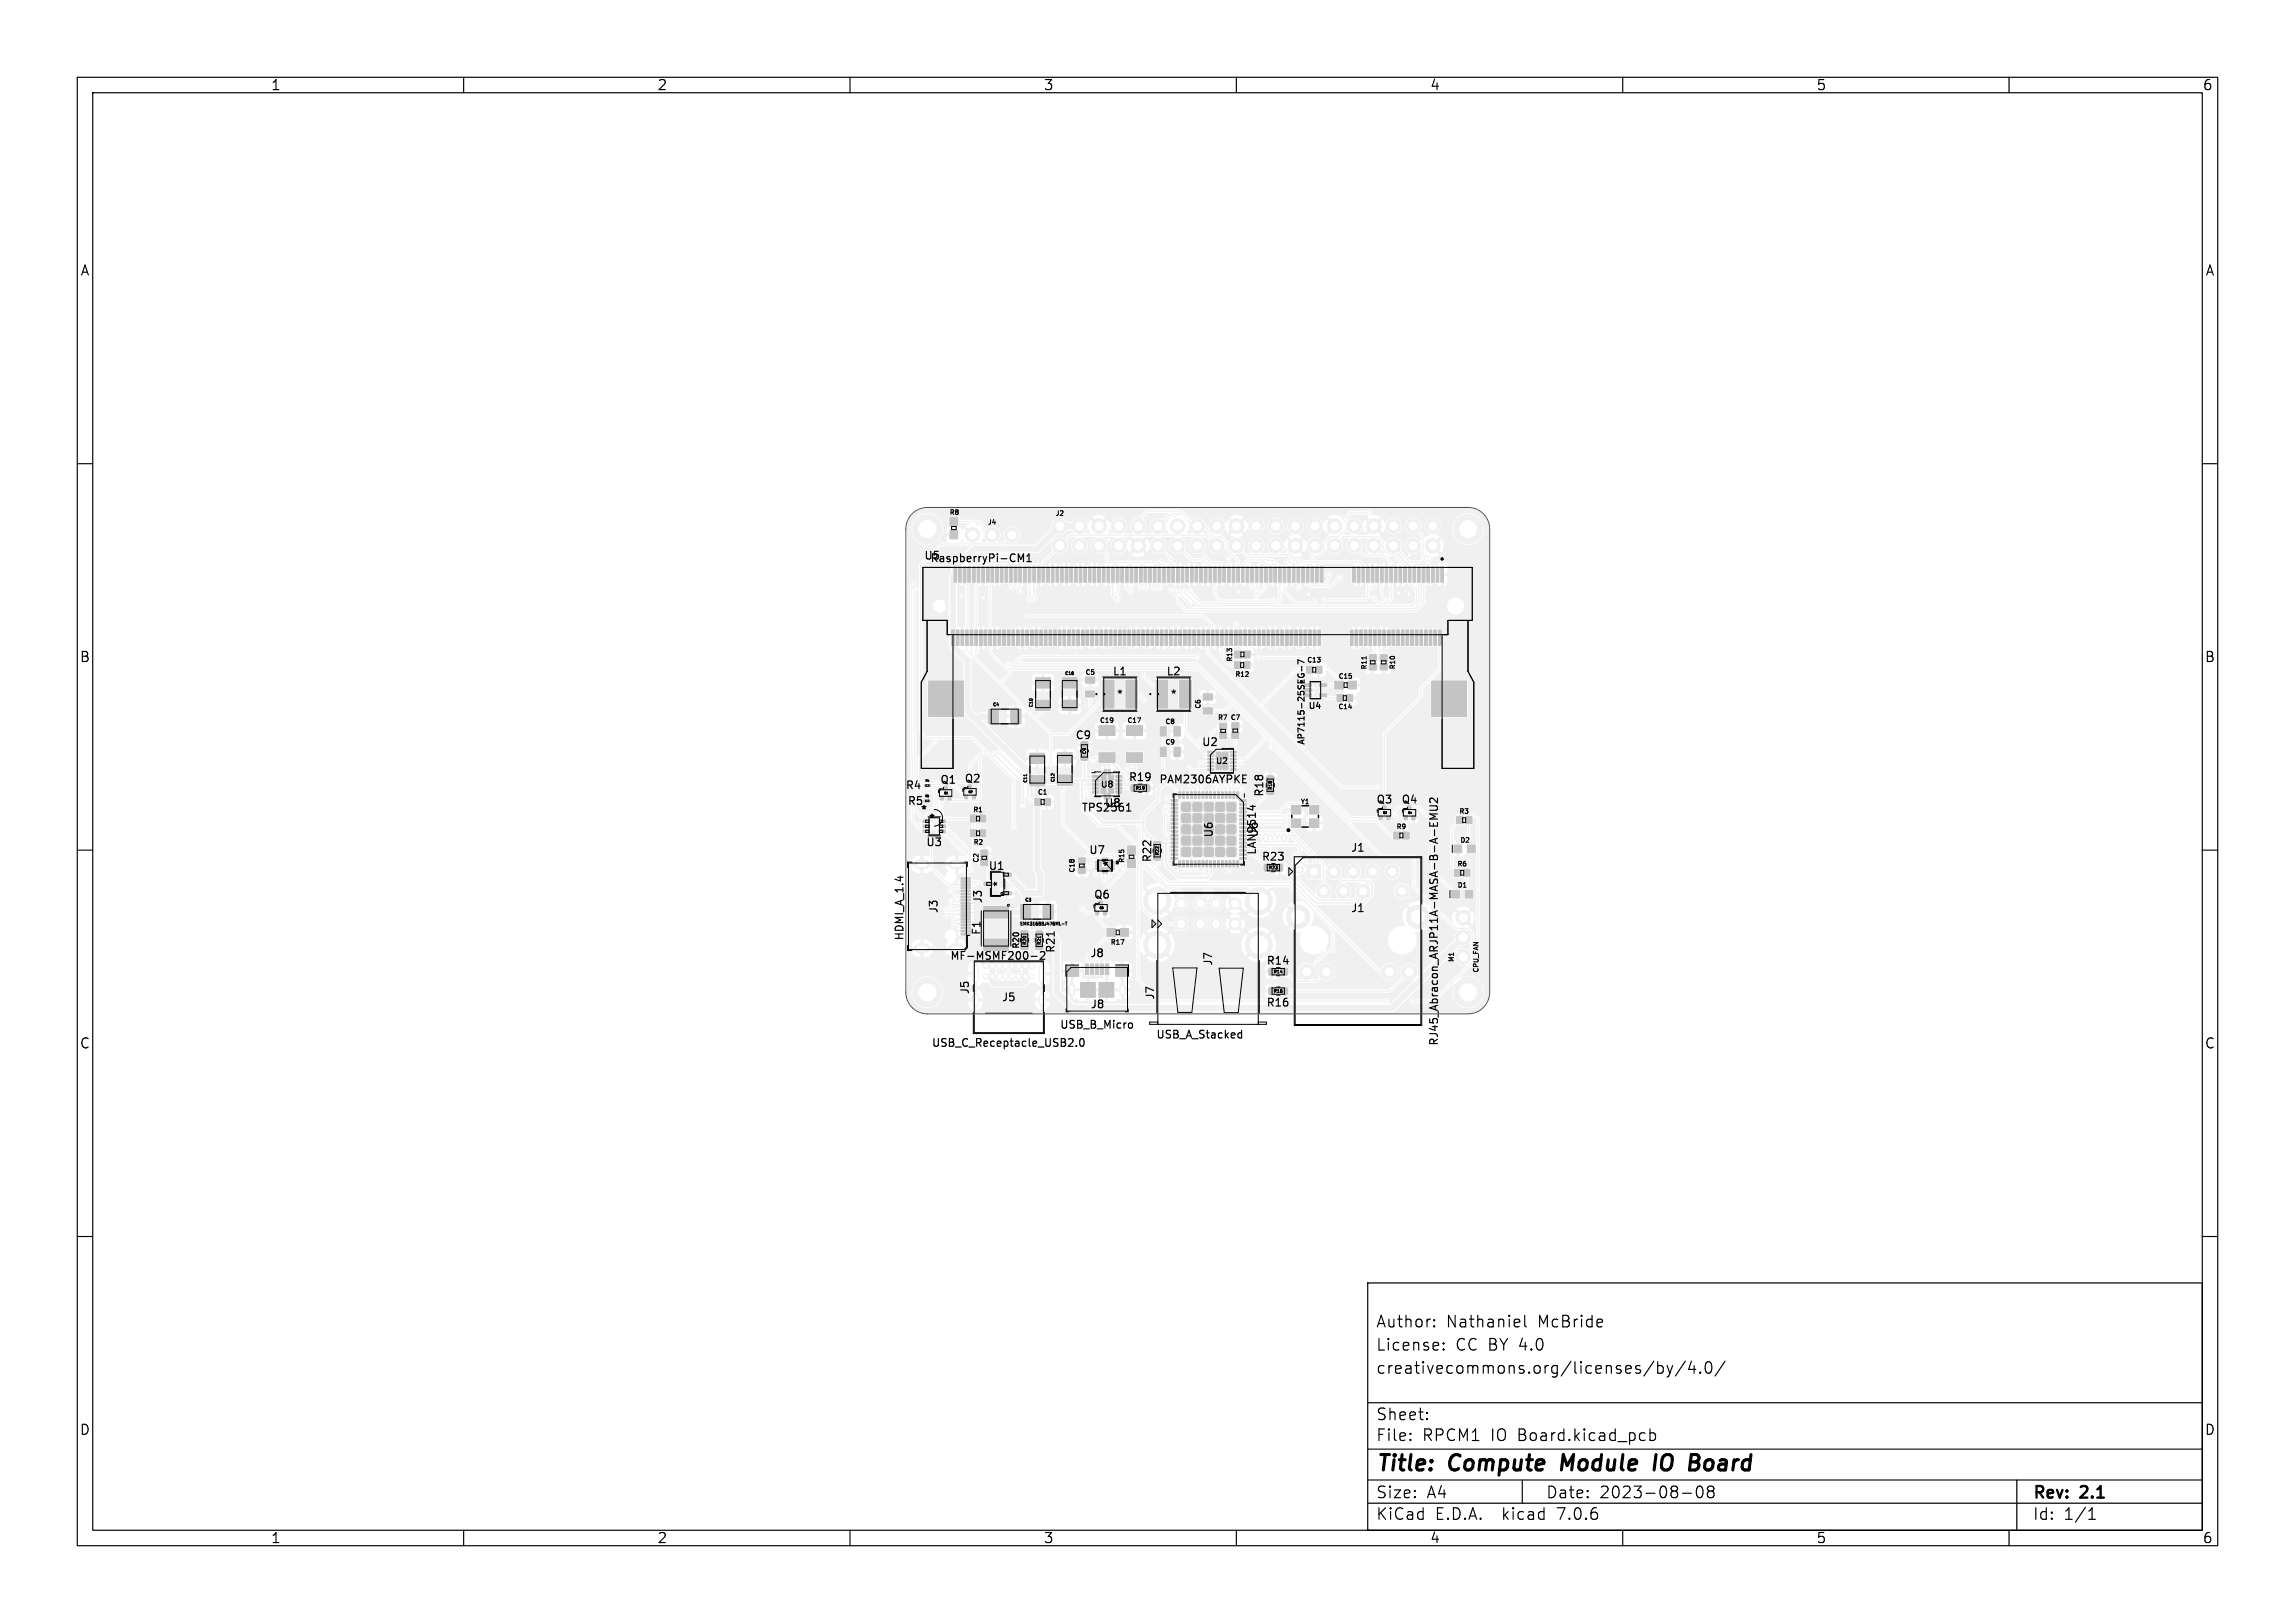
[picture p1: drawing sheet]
<svg xmlns="http://www.w3.org/2000/svg" width="297mm" height="210mm" viewBox="0 0 297 210" stroke-linecap="round" stroke-linejoin="round" font-family="sans-serif">
<defs><g id="words">
<g font-size="2.8">
<text x="178" y="190.9">Title:</text>
<text x="187.7" y="190.9">Compute</text>
<text x="202.9" y="190.9">Module</text>
<text x="215.7" y="190.9">IO</text>
<text x="221.1" y="190.9">Board</text>
</g>
<g font-size="2.1">
<text x="178" y="172">Author:</text>
<text x="187.2" y="172">Nathaniel</text>
<text x="199.1" y="172">McBride</text>
<text x="178" y="178">creativecommons.org/licenses/by/4.0/</text>
<text x="178" y="175">License:</text>
<text x="188.4" y="175">CC BY 4.0</text>
<text x="178" y="184">Sheet:</text>
<text x="178" y="186.7">File:</text>
<text x="184.1" y="186.7">RPCM1</text>
<text x="193" y="186.7">IO Board.kicad_pcb</text>
<text x="178" y="196.9">KiCad</text>
<text x="178" y="194.1">Size:</text>
<text x="184.7" y="194.1">A4</text>
<text x="185.7" y="196.9">E.D.A.</text>
<text x="194.6" y="196.9">kicad</text>
<text x="200" y="194.1">Date:</text>
<text x="201.8" y="196.9">7.0.6</text>
<text x="207" y="194.1">2023-08-08</text>
<text x="263" y="194.3">Rev:</text>
<text x="263" y="196.9">Id:</text>
<text x="267.1" y="196.9">1/1</text>
<text x="269.4" y="194.3">2.1</text>
</g>
<g font-size="1.8">
<text x="35" y="11.9">1</text>
<text x="85" y="11.9">2</text>
<text x="135" y="11.9">3</text>
<text x="185" y="11.9">4</text>
<text x="235" y="11.9">5</text>
<text x="285" y="11.9">6</text>
<text x="10.3" y="35.9">A</text>
<text x="285.4" y="35.9">A</text>
<text x="10.3" y="85.9">B</text>
<text x="285.3" y="85.9">B</text>
<text x="10.3" y="135.9">C</text>
<text x="285.3" y="135.9">C</text>
<text x="10.3" y="185.9">D</text>
<text x="285.3" y="185.9">D</text>
<text x="35" y="199.9">1</text>
<text x="85" y="199.9">2</text>
<text x="135" y="199.9">3</text>
<text x="185" y="199.9">4</text>
<text x="235" y="199.9">5</text>
<text x="285" y="199.9">6</text>
</g>
<g font-size="1.4">
<text x="119.5" y="72.6">U5</text>
<text x="120.3" y="72.9">RaspberryPi-CM1</text>
<text x="143.9" y="87.6">L1</text>
<text x="150.9" y="87.6">L2</text>
<text x="139.1" y="95.8">C9</text>
<text x="144.4" y="90.5">*</text>
<text x="151.4" y="90.5">*</text>
<text x="121.6" y="101.6">Q1</text>
<text x="124.8" y="101.5">Q2</text>
<text x="146" y="101.3">R19</text>
<text x="149.9" y="101.6">PAM2306AYPKE</text>
<text x="155.5" y="96.7">U2</text>
<text x="117.1" y="102.3">R4</text>
<text x="117.4" y="104.4">R5</text>
<text x="119.1" y="105.5">*</text>
<text x="120.1" y="106.6">*</text>
<text x="139.9" y="105.2">TPS2561</text>
<text x="142.9" y="104.6">U8</text>
<text x="163.7" y="103.2" transform="rotate(-90 163.7 103.2)">R18</text>
<text x="178" y="104.2">Q3</text>
<text x="181.3" y="104.2">Q4</text>
<text x="119.8" y="109.7">U3</text>
<text x="127.9" y="112.8">U1</text>
<text x="140.9" y="110.7">U7</text>
<text x="144.1" y="112.3" transform="rotate(-90 144.1 112.3)">*</text>
<text x="149.2" y="111.7" transform="rotate(-90 149.2 111.7)">R22</text>
<text x="157.2" y="108.4" transform="rotate(-90 157.2 108.4)">U6</text>
<text x="162.7" y="110.7" transform="rotate(-90 162.7 110.7)">LAN9514</text>
<text x="163" y="108.4" transform="rotate(-90 163 108.4)">U6</text>
<text x="163.2" y="111.6">R23</text>
<text x="174.8" y="110.4">J1</text>
<text x="121.5" y="118.3" transform="rotate(-90 121.5 118.3)">J3</text>
<text x="127.3" y="117" transform="rotate(-90 127.3 117)">J3</text>
<text x="129.8" y="114.9" transform="rotate(-90 129.8 114.9)">*</text>
<text x="141.5" y="116.5">Q6</text>
<text x="174.8" y="118.2">J1</text>
<text x="117.1" y="121.8" transform="rotate(-90 117.1 121.8)">HDMI_A_1.4</text>
<text x="122.9" y="124.4">MF-MSMF200-2</text>
<text x="127.1" y="121.1" transform="rotate(-90 127.1 121.1)">F1</text>
<text x="136.7" y="123.4" transform="rotate(-90 136.7 123.4)">R21</text>
<text x="141" y="124.1">J8</text>
<text x="157.1" y="125.1" transform="rotate(-90 157.1 125.1)">J7</text>
<text x="163.8" y="125">R14</text>
<text x="125.6" y="128.7" transform="rotate(-90 125.6 128.7)">J5</text>
<text x="129.6" y="129.8">J5</text>
<text x="141.1" y="130.7">J8</text>
<text x="149.6" y="129.4" transform="rotate(-90 149.6 129.4)">J7</text>
<text x="163.8" y="130.4">R16</text>
<text x="120.5" y="135.7">USB_C_Receptacle_USB2.0</text>
<text x="137.1" y="133.3">USB_B_Micro</text>
<text x="149.6" y="134.6">USB_A_Stacked</text>
<text x="186.3" y="135.4" transform="rotate(-90 186.3 135.4)">RJ45_Abracon_ARJP11A-MASA-B-A-EMU2</text>
</g>
<g font-size="1.1">
<text x="169.2" y="91.9">U4</text>
<text x="169" y="96.5" transform="rotate(-90 169 96.5)">AP7115-25SEG-7</text>
<text x="142.4" y="102">U8</text>
</g>
<g font-size="1">
<text x="157.3" y="99">U2</text>
<text x="132.1" y="122.9" transform="rotate(-90 132.1 122.9)">R20</text>
</g>
<g font-size=".8">
<text x="122.8" y="66.8">R8</text>
<text x="127.7" y="68.1">J4</text>
<text x="136.5" y="66.9">J2</text>
<text x="140.4" y="87.5">C5</text>
<text x="159.6" y="85.7" transform="rotate(-90 159.6 85.7)">R13</text>
<text x="159.8" y="87.7">R12</text>
<text x="169.1" y="85.9">C13</text>
<text x="173.1" y="88">C15</text>
<text x="177" y="86.7" transform="rotate(-90 177 86.7)">R11</text>
<text x="180.7" y="86.7" transform="rotate(-90 180.7 86.7)">R10</text>
<text x="142.2" y="93.7">C19</text>
<text x="145.8" y="93.7">C17</text>
<text x="150.7" y="93.9">C8</text>
<text x="155.5" y="91.8" transform="rotate(-90 155.5 91.8)">C6</text>
<text x="157.5" y="93.3">R7 C7</text>
<text x="173.1" y="91.9">C14</text>
<text x="150.7" y="96.5">C9</text>
<text x="125.8" y="105.3">R1</text>
<text x="134.2" y="103">C1</text>
<text x="168.2" y="104.2">Y1</text>
<text x="180.6" y="107.5">R9</text>
<text x="188.8" y="105.5">R3</text>
<text x="125.9" y="109.5">R2</text>
<text x="126.8" y="111.7" transform="rotate(-90 126.8 111.7)">C2</text>
<text x="139.2" y="113" transform="rotate(-90 139.2 113)">C18</text>
<text x="145.7" y="111.8" transform="rotate(-90 145.7 111.8)">R15</text>
<text x="188.5" y="112.3">R6</text>
<text x="188.9" y="109.2">D2</text>
<text x="188.5" y="115">D1</text>
<text x="143.6" y="122.4">R17</text>
<text x="188.3" y="124.6" transform="rotate(-90 188.3 124.6)">M1</text>
<text x="191.5" y="126" transform="rotate(-90 191.5 126)">CPU_FAN</text>
</g>
<g font-size=".6">
<text x="140.6" y="97.6" transform="rotate(-90 140.6 97.6)">C9</text>
<text x="146.9" y="102.3">R19</text>
<text x="164.7" y="102.2" transform="rotate(-90 164.7 102.2)">R18</text>
<text x="150" y="110.7" transform="rotate(-90 150 110.7)">R22</text>
<text x="164.2" y="112.6">R23</text>
<text x="132.9" y="122.3" transform="rotate(-90 132.9 122.3)">R20</text>
<text x="134.8" y="122.3" transform="rotate(-90 134.8 122.3)">R21</text>
<text x="164.8" y="128.5">R16</text>
<text x="164.8" y="126">R14</text>
</g>
<g font-size=".5">
<text x="137.8" y="87.5">C16</text>
<text x="128.4" y="91.5">C4</text>
<text x="133.8" y="91.6" transform="rotate(-90 133.8 91.6)">C10</text>
<text x="133" y="101.4" transform="rotate(-90 133 101.4)">C11</text>
<text x="136.6" y="101.3" transform="rotate(-90 136.6 101.3)">C12</text>
<text x="131.9" y="119.9">EMK316BBJ476ML-T</text>
<text x="132.6" y="116.8">C3</text>
</g>
<g font-size=".3">
<text x="119.7" y="101.2">R4</text>
<text x="119.7" y="103.2">R5</text>
<text x="122.2" y="102.8">Q1</text>
<text x="125.3" y="102.6">Q2</text>
<text x="179" y="105.4">Q3</text>
<text x="182.2" y="105.4">Q4</text>
<text x="142.3" y="117.7">Q6</text>
</g>
</g></defs>
<g fill="#f0f0f0" stroke="#f0f0f0" stroke-width=".13">
<path d="M178.5 105.6h.4v.5h-.4z"/>
<path d="M179.5 105.6h.4v.5h-.4z"/>
<path d="M179 104.3h.4v.5h-.4z"/>
<path d="M163.6 111.9h.7v.8h-.7z"/>
<path d="M165.3 111.9h.7v.8h-.7z"/>
<path d="M145 120.2h1.1v.9h-1.1z"/>
<path d="M143.3 120.2h1.1v.9h-1.1z"/>
<path d="M164.3 127.8h.6v.9h-.6z"/>
<path d="M165.9 127.8h.7v.9h-.7z"/>
<path d="M119.4 106.1h.8v.4h-.8z"/>
<path d="M119.4 106.7h.8v.4h-.8z"/>
<path d="M119.4 107.4h.8v.4h-.8z"/>
<path d="M121.6 107.4h.8v.4h-.8z"/>
<path d="M121.6 106.7h.8v.4h-.8z"/>
<path d="M121.6 106.1h.8v.4h-.8z"/>
<path d="M149.6 88h1.5v3.6h-1.5z"/>
<path d="M152.7 88h1.5v3.6h-1.5z"/>
<path d="M121.7 103h.4v.5h-.4z"/>
<path d="M122.7 103h.4v.5h-.4z"/>
<path d="M122.2 101.7h.4v.5h-.4z"/>
<path d="M133.9 103.3h.9v.9h-.9z"/>
<path d="M135.1 103.3h.8v.9h-.8z"/>
<path d="M164.3 125.3h.6v.8h-.6z"/>
<path d="M165.9 125.3h.7v.8h-.7z"/>
<path d="M139.6 112.2h.8v.8h-.8z"/>
<path d="M139.6 111h.8v.8h-.8z"/>
<path d="M150.1 96.7h.8v1.2h-.8z"/>
<path d="M151.9 96.7h.8v1.2h-.8z"/>
<path d="M188.2 112.5h.9v.9h-.9z"/>
<path d="M189.4 112.5h.8v.9h-.8z"/>
<path d="M119.6 103.5h.3v.3h-.3z"/>
<path d="M120.1 103.5h.3v.3h-.3z"/>
<path d="M150.1 94h.8v1.2h-.8z"/>
<path d="M151.9 94h.8v1.2h-.8z"/>
<path d="M152.1 118.8h1.5v1.5h-1.5z"/>
<path d="M169.1 111.9h1.8v1.8h-1.8z"/>
<path d="M180.4 107.7h.8v.9h-.8z"/>
<path d="M181.5 107.7h.9v.9h-.9z"/>
<path d="M146.4 101.6h.7v.8h-.7z"/>
<path d="M148.1 101.6h.6v.8h-.6z"/>
<path d="M134.1 122.1h.8v.7h-.8z"/>
<path d="M134.1 120.5h.8v.7h-.8z"/>
<path d="M124.8 102.9h.4v.5h-.4z"/>
<path d="M125.8 102.9h.4v.5h-.4z"/>
<path d="M125.3 101.6h.4v.5h-.4z"/>
<path d="M143.1 111h.2v.8h-.2z"/>
<path d="M142.7 111h.2v.8h-.2z"/>
<path d="M141.8 111.5h.7v.2h-.7z"/>
<path d="M141.8 111.9h.7v.2h-.7z"/>
<path d="M141.8 112.3h.7v.2h-.7z"/>
<path d="M142.7 112.2h.2v.8h-.2z"/>
<path d="M143.1 112.2h.2v.8h-.2z"/>
<path d="M143.5 112.3h.7v.2h-.7z"/>
<path d="M143.5 111.9h.7v.2h-.7z"/>
<path d="M143.5 111.5h.7v.2h-.7z"/>
<path d="M133.3 100.4h1.9v1.3h-1.9z"/>
<path d="M133.3 97.5h1.9v1.3h-1.9z"/>
<path d="M169.1 86.2h.8v.9h-.8z"/>
<path d="M170.2 86.2h.9v.9h-.9z"/>
<path d="M177.2 84.7h.9v.8h-.9z"/>
<path d="M177.2 85.9h.9v.8h-.9z"/>
<path d="M122.9 68.6h1v1.1h-1z"/>
<path d="M122.9 66.9h1v1.1h-1z"/>
<path d="M125.6 107.4h.8v.9h-.8z"/>
<path d="M126.7 107.4h.9v.9h-.9z"/>
<path d="M134 90.6h1.9v1.3h-1.9z"/>
<path d="M134 87.7h1.9v1.3h-1.9z"/>
<path d="M168.8 88.5h.9v.3h-.9z"/>
<path d="M168.8 89.1h.9v.4h-.9z"/>
<path d="M168.8 89.8h.9v.3h-.9z"/>
<path d="M170.7 89.8h1v.3h-1z"/>
<path d="M170.7 88.5h1v.3h-1z"/>
<path d="M149.3 110.6h.9v.6h-.9z"/>
<path d="M149.3 108.9h.9v.7h-.9z"/>
<path d="M189.6 115.2h1v1h-1z"/>
<path d="M187.9 115.2h1v1h-1z"/>
<path d="M159.7 85.6h.9v.9h-.9z"/>
<path d="M160.9 85.6h.9v.9h-.9z"/>
<path d="M145.8 97.4h2v1.3h-2z"/>
<path d="M145.8 93.9h2v1.3h-2z"/>
<path d="M132.2 122.1h.8v.7h-.8z"/>
<path d="M132.2 120.5h.8v.7h-.8z"/>
<path d="M156.3 97.2h.7l.1 .2h-.8z"/>
<path d="M156.3 97.7h.7l.1 .1-.8 .1z"/>
<path d="M156.3 98.1h.7l.1 .2h-.8z"/>
<path d="M156.3 98.6h.7l.1 .1-.8 .1z"/>
<path d="M156.3 99h.7l.1 .2h-.8z"/>
<path d="M156.3 99.5h.7l.1 .1-.8 .1z"/>
<path d="M159.2 99.5h.7l.1 .1-.8 .1z"/>
<path d="M159.2 99h.7l.1 .2h-.8z"/>
<path d="M159.2 98.6h.7l.1 .1-.8 .1z"/>
<path d="M159.2 98.1h.7l.1 .2h-.8z"/>
<path d="M159.2 97.7h.7l.1 .1-.8 .1z"/>
<path d="M159.2 97.2h.7l.1 .2h-.8z"/>
<path d="M157.3 97.2h1.7v2.5h-1.7z"/>
<path d="M144.4 124.9h1.6v1.4h-1.6z"/>
<path d="M142.2 127.1h1.9v1.9h-1.9z"/>
<path d="M139.8 127.1h1.9v1.9h-1.9z"/>
<path d="M138 124.9h1.6v1.4h-1.6z"/>
<path d="M143.1 124.7h.4v1.4h-.4z"/>
<path d="M142.4 124.7h.4v1.4h-.4z"/>
<path d="M141.8 124.7h.4v1.4h-.4z"/>
<path d="M141.1 124.7h.4v1.4h-.4z"/>
<path d="M140.5 124.7h.4v1.4h-.4z"/>
<path d="M186.5 73.3h.3v2h-.3z"/>
<path d="M186.2 81.5h.3v2h-.3z"/>
<path d="M185.9 73.3h.3v2h-.3z"/>
<path d="M185.6 81.5h.3v2h-.3z"/>
<path d="M185.3 73.3h.3v2h-.3z"/>
<path d="M185 81.5h.3v2h-.3z"/>
<path d="M184.7 73.3h.3v2h-.3z"/>
<path d="M184.4 81.5h.3v2h-.3z"/>
<path d="M184.1 73.3h.3v2h-.3z"/>
<path d="M183.8 81.5h.3v2h-.3z"/>
<path d="M183.5 73.3h.3v2h-.3z"/>
<path d="M183.2 81.5h.3v2h-.3z"/>
<path d="M182.9 73.3h.3v2h-.3z"/>
<path d="M182.6 81.5h.3v2h-.3z"/>
<path d="M182.3 73.3h.3v2h-.3z"/>
<path d="M182 81.5h.3v2h-.3z"/>
<path d="M181.7 73.3h.3v2h-.3z"/>
<path d="M181.4 81.5h.3v2h-.3z"/>
<path d="M181.1 73.3h.3v2h-.3z"/>
<path d="M180.8 81.5h.3v2h-.3z"/>
<path d="M180.5 73.3h.3v2h-.3z"/>
<path d="M180.2 81.5h.3v2h-.3z"/>
<path d="M179.9 73.3h.3v2h-.3z"/>
<path d="M179.6 81.5h.3v2h-.3z"/>
<path d="M179.3 73.3h.3v2h-.3z"/>
<path d="M179 81.5h.3v2h-.3z"/>
<path d="M178.7 73.3h.3v2h-.3z"/>
<path d="M178.4 81.5h.3v2h-.3z"/>
<path d="M178.1 73.3h.3v2h-.3z"/>
<path d="M177.8 81.5h.3v2h-.3z"/>
<path d="M177.5 73.3h.3v2h-.3z"/>
<path d="M177.2 81.5h.3v2h-.3z"/>
<path d="M176.9 73.3h.3v2h-.3z"/>
<path d="M176.6 81.5h.3v2h-.3z"/>
<path d="M176.3 73.3h.3v2h-.3z"/>
<path d="M176 81.5h.3v2h-.3z"/>
<path d="M175.7 73.3h.3v2h-.3z"/>
<path d="M175.4 81.5h.3v2h-.3z"/>
<path d="M175.1 73.3h.3v2h-.3z"/>
<path d="M174.8 81.5h.3v2h-.3z"/>
<path d="M170.9 73.3h.3v2h-.3z"/>
<path d="M170.6 81.5h.3v2h-.3z"/>
<path d="M170.3 73.3h.3v2h-.3z"/>
<path d="M170 81.5h.3v2h-.3z"/>
<path d="M169.7 73.3h.3v2h-.3z"/>
<path d="M169.4 81.5h.3v2h-.3z"/>
<path d="M169.1 73.3h.3v2h-.3z"/>
<path d="M168.8 81.5h.3v2h-.3z"/>
<path d="M168.5 73.3h.3v2h-.3z"/>
<path d="M168.2 81.5h.3v2h-.3z"/>
<path d="M167.9 73.3h.3v2h-.3z"/>
<path d="M167.6 81.5h.3v2h-.3z"/>
<path d="M167.3 73.3h.3v2h-.3z"/>
<path d="M167 81.5h.3v2h-.3z"/>
<path d="M166.7 73.3h.3v2h-.3z"/>
<path d="M166.4 81.5h.3v2h-.3z"/>
<path d="M166.1 73.3h.3v2h-.3z"/>
<path d="M165.8 81.5h.3v2h-.3z"/>
<path d="M165.5 73.3h.3v2h-.3z"/>
<path d="M165.2 81.5h.3v2h-.3z"/>
<path d="M164.9 73.3h.3v2h-.3z"/>
<path d="M164.6 81.5h.3v2h-.3z"/>
<path d="M164.3 73.3h.3v2h-.3z"/>
<path d="M164 81.5h.3v2h-.3z"/>
<path d="M163.7 73.3h.3v2h-.3z"/>
<path d="M163.4 81.5h.3v2h-.3z"/>
<path d="M163.1 73.3h.3v2h-.3z"/>
<path d="M162.8 81.5h.3v2h-.3z"/>
<path d="M162.5 73.3h.3v2h-.3z"/>
<path d="M162.2 81.5h.3v2h-.3z"/>
<path d="M161.9 73.3h.3v2h-.3z"/>
<path d="M161.6 81.5h.3v2h-.3z"/>
<path d="M161.3 73.3h.3v2h-.3z"/>
<path d="M161 81.5h.3v2h-.3z"/>
<path d="M160.7 73.3h.3v2h-.3z"/>
<path d="M160.4 81.5h.3v2h-.3z"/>
<path d="M160.1 73.3h.3v2h-.3z"/>
<path d="M159.8 81.5h.3v2h-.3z"/>
<path d="M159.5 73.3h.3v2h-.3z"/>
<path d="M159.2 81.5h.3v2h-.3z"/>
<path d="M158.9 73.3h.3v2h-.3z"/>
<path d="M158.6 81.5h.3v2h-.3z"/>
<path d="M158.3 73.3h.3v2h-.3z"/>
<path d="M158 81.5h.3v2h-.3z"/>
<path d="M157.7 73.3h.3v2h-.3z"/>
<path d="M157.4 81.5h.3v2h-.3z"/>
<path d="M157.1 73.3h.3v2h-.3z"/>
<path d="M156.8 81.5h.3v2h-.3z"/>
<path d="M156.5 73.3h.3v2h-.3z"/>
<path d="M156.2 81.5h.3v2h-.3z"/>
<path d="M155.9 73.3h.3v2h-.3z"/>
<path d="M155.6 81.5h.3v2h-.3z"/>
<path d="M155.3 73.3h.3v2h-.3z"/>
<path d="M155 81.5h.3v2h-.3z"/>
<path d="M154.7 73.3h.3v2h-.3z"/>
<path d="M154.4 81.5h.3v2h-.3z"/>
<path d="M154.1 73.3h.3v2h-.3z"/>
<path d="M153.8 81.5h.3v2h-.3z"/>
<path d="M153.5 73.3h.3v2h-.3z"/>
<path d="M153.2 81.5h.3v2h-.3z"/>
<path d="M152.9 73.3h.3v2h-.3z"/>
<path d="M152.6 81.5h.3v2h-.3z"/>
<path d="M152.3 73.3h.3v2h-.3z"/>
<path d="M152 81.5h.3v2h-.3z"/>
<path d="M151.7 73.3h.3v2h-.3z"/>
<path d="M151.4 81.5h.3v2h-.3z"/>
<path d="M151.1 73.3h.3v2h-.3z"/>
<path d="M150.8 81.5h.3v2h-.3z"/>
<path d="M150.5 73.3h.3v2h-.3z"/>
<path d="M150.2 81.5h.3v2h-.3z"/>
<path d="M149.9 73.3h.3v2h-.3z"/>
<path d="M149.6 81.5h.3v2h-.3z"/>
<path d="M149.3 73.3h.3v2h-.3z"/>
<path d="M149 81.5h.3v2h-.3z"/>
<path d="M148.7 73.3h.3v2h-.3z"/>
<path d="M148.4 81.5h.3v2h-.3z"/>
<path d="M148.1 73.3h.3v2h-.3z"/>
<path d="M147.8 81.5h.3v2h-.3z"/>
<path d="M147.5 73.3h.3v2h-.3z"/>
<path d="M147.2 81.5h.3v2h-.3z"/>
<path d="M146.9 73.3h.3v2h-.3z"/>
<path d="M146.6 81.5h.3v2h-.3z"/>
<path d="M146.3 73.3h.3v2h-.3z"/>
<path d="M146 81.5h.3v2h-.3z"/>
<path d="M145.7 73.3h.3v2h-.3z"/>
<path d="M145.4 81.5h.3v2h-.3z"/>
<path d="M145.1 73.3h.3v2h-.3z"/>
<path d="M144.8 81.5h.3v2h-.3z"/>
<path d="M144.5 73.3h.3v2h-.3z"/>
<path d="M144.2 81.5h.3v2h-.3z"/>
<path d="M143.9 73.3h.3v2h-.3z"/>
<path d="M143.6 81.5h.3v2h-.3z"/>
<path d="M143.3 73.3h.3v2h-.3z"/>
<path d="M143 81.5h.3v2h-.3z"/>
<path d="M142.7 73.3h.3v2h-.3z"/>
<path d="M142.4 81.5h.3v2h-.3z"/>
<path d="M142.1 73.3h.3v2h-.3z"/>
<path d="M141.8 81.5h.3v2h-.3z"/>
<path d="M141.5 73.3h.3v2h-.3z"/>
<path d="M141.2 81.5h.3v2h-.3z"/>
<path d="M140.9 73.3h.3v2h-.3z"/>
<path d="M140.6 81.5h.3v2h-.3z"/>
<path d="M140.3 73.3h.3v2h-.3z"/>
<path d="M140 81.5h.3v2h-.3z"/>
<path d="M139.7 73.3h.3v2h-.3z"/>
<path d="M139.4 81.5h.3v2h-.3z"/>
<path d="M139.1 73.3h.3v2h-.3z"/>
<path d="M138.8 81.5h.3v2h-.3z"/>
<path d="M138.5 73.3h.3v2h-.3z"/>
<path d="M138.2 81.5h.3v2h-.3z"/>
<path d="M137.9 73.3h.3v2h-.3z"/>
<path d="M137.6 81.5h.3v2h-.3z"/>
<path d="M137.3 73.3h.3v2h-.3z"/>
<path d="M137 81.5h.3v2h-.3z"/>
<path d="M136.7 73.3h.3v2h-.3z"/>
<path d="M136.4 81.5h.3v2h-.3z"/>
<path d="M136.1 73.3h.3v2h-.3z"/>
<path d="M135.8 81.5h.3v2h-.3z"/>
<path d="M135.5 73.3h.3v2h-.3z"/>
<path d="M135.2 81.5h.3v2h-.3z"/>
<path d="M134.9 73.3h.3v2h-.3z"/>
<path d="M134.6 81.5h.3v2h-.3z"/>
<path d="M134.3 73.3h.3v2h-.3z"/>
<path d="M134 81.5h.3v2h-.3z"/>
<path d="M133.7 73.3h.3v2h-.3z"/>
<path d="M133.4 81.5h.3v2h-.3z"/>
<path d="M133.1 73.3h.3v2h-.3z"/>
<path d="M132.8 81.5h.3v2h-.3z"/>
<path d="M132.5 73.3h.3v2h-.3z"/>
<path d="M132.2 81.5h.3v2h-.3z"/>
<path d="M131.9 73.3h.3v2h-.3z"/>
<path d="M131.6 81.5h.3v2h-.3z"/>
<path d="M131.3 73.3h.3v2h-.3z"/>
<path d="M131 81.5h.3v2h-.3z"/>
<path d="M130.7 73.3h.3v2h-.3z"/>
<path d="M130.4 81.5h.3v2h-.3z"/>
<path d="M130.1 73.3h.3v2h-.3z"/>
<path d="M129.8 81.5h.3v2h-.3z"/>
<path d="M129.5 73.3h.3v2h-.3z"/>
<path d="M129.2 81.5h.3v2h-.3z"/>
<path d="M128.9 73.3h.3v2h-.3z"/>
<path d="M128.6 81.5h.3v2h-.3z"/>
<path d="M128.3 73.3h.3v2h-.3z"/>
<path d="M128 81.5h.3v2h-.3z"/>
<path d="M127.7 73.3h.3v2h-.3z"/>
<path d="M127.4 81.5h.3v2h-.3z"/>
<path d="M127.1 73.3h.3v2h-.3z"/>
<path d="M126.8 81.5h.3v2h-.3z"/>
<path d="M126.5 73.3h.3v2h-.3z"/>
<path d="M126.2 81.5h.3v2h-.3z"/>
<path d="M125.9 73.3h.3v2h-.3z"/>
<path d="M125.6 81.5h.3v2h-.3z"/>
<path d="M125.3 73.3h.3v2h-.3z"/>
<path d="M125 81.5h.3v2h-.3z"/>
<path d="M124.7 73.3h.3v2h-.3z"/>
<path d="M124.4 81.5h.3v2h-.3z"/>
<path d="M124.1 73.3h.3v2h-.3z"/>
<path d="M123.8 81.5h.3v2h-.3z"/>
<path d="M123.5 73.3h.3v2h-.3z"/>
<path d="M123.2 81.5h.3v2h-.3z"/>
<path d="M185.3 88.1h4.5v4.6h-4.5z"/>
<path d="M120.2 88.1h4.5v4.6h-4.5z"/>
<path d="M132.1 117h1.3v1.9h-1.3z"/>
<path d="M135 117h1.3v1.9h-1.3z"/>
<path d="M181.7 105.6h.4v.5h-.4z"/>
<path d="M182.7 105.6h.4v.5h-.4z"/>
<path d="M182.2 104.3h.4v.5h-.4z"/>
<path d="M160.1 102.5h.2v.8h-.2z"/>
<path d="M159.6 102.5h.2v.8h-.2z"/>
<path d="M159.1 102.5h.2v.8h-.2z"/>
<path d="M158.6 102.5h.2v.8h-.2z"/>
<path d="M158.1 102.5h.2v.8h-.2z"/>
<path d="M157.6 102.5h.2v.8h-.2z"/>
<path d="M157.1 102.5h.2v.8h-.2z"/>
<path d="M156.6 102.5h.2v.8h-.2z"/>
<path d="M156.1 102.5h.2v.8h-.2z"/>
<path d="M155.6 102.5h.2v.8h-.2z"/>
<path d="M155.1 102.5h.2v.8h-.2z"/>
<path d="M154.6 102.5h.2v.8h-.2z"/>
<path d="M154.1 102.5h.2v.8h-.2z"/>
<path d="M153.6 102.5h.2v.8h-.2z"/>
<path d="M153.1 102.5h.2v.8h-.2z"/>
<path d="M152.6 102.5h.2v.8h-.2z"/>
<path d="M151.6 103.5h.8v.2h-.8z"/>
<path d="M151.6 104h.8v.2h-.8z"/>
<path d="M151.6 104.5h.8v.2h-.8z"/>
<path d="M151.6 105h.8v.2h-.8z"/>
<path d="M151.6 105.5h.8v.2h-.8z"/>
<path d="M151.6 106h.8v.2h-.8z"/>
<path d="M151.6 106.5h.8v.2h-.8z"/>
<path d="M151.6 107h.8v.2h-.8z"/>
<path d="M151.6 107.5h.8v.2h-.8z"/>
<path d="M151.6 108h.8v.2h-.8z"/>
<path d="M151.6 108.5h.8v.2h-.8z"/>
<path d="M151.6 109h.8v.2h-.8z"/>
<path d="M151.6 109.5h.8v.2h-.8z"/>
<path d="M151.6 110h.8v.2h-.8z"/>
<path d="M151.6 110.5h.8v.2h-.8z"/>
<path d="M151.6 111h.8v.2h-.8z"/>
<path d="M152.6 111.3l.2 .1v.8h-.2z"/>
<path d="M153.1 111.3l.2 .1v.8h-.2z"/>
<path d="M153.6 111.3l.2 .1v.8h-.2z"/>
<path d="M154.1 111.3l.2 .1v.8h-.2z"/>
<path d="M154.6 111.3l.2 .1v.8h-.2z"/>
<path d="M155.1 111.3l.2 .1v.8h-.2z"/>
<path d="M155.6 111.3l.2 .1v.8h-.2z"/>
<path d="M156.1 111.3l.2 .1v.8h-.2z"/>
<path d="M156.6 111.3l.2 .1v.8h-.2z"/>
<path d="M157.1 111.3l.2 .1v.8h-.2z"/>
<path d="M157.6 111.3l.2 .1v.8h-.2z"/>
<path d="M158.1 111.3l.2 .1v.8h-.2z"/>
<path d="M158.6 111.3l.2 .1v.8h-.2z"/>
<path d="M159.1 111.3l.2 .1v.8h-.2z"/>
<path d="M159.6 111.3l.2 .1v.8h-.2z"/>
<path d="M160.1 111.3l.2 .1v.8h-.2z"/>
<path d="M160.4 111h.9v.2h-.8z"/>
<path d="M160.4 110.5h.9v.2h-.8z"/>
<path d="M160.4 110h.9v.2h-.8z"/>
<path d="M160.4 109.5h.9v.2h-.8z"/>
<path d="M160.4 109h.9v.2h-.8z"/>
<path d="M160.4 108.5h.9v.2h-.8z"/>
<path d="M160.4 108h.9v.2h-.8z"/>
<path d="M160.4 107.5h.9v.2h-.8z"/>
<path d="M160.4 107h.9v.2h-.8z"/>
<path d="M160.4 106.5h.9v.2h-.8z"/>
<path d="M160.4 106h.9v.2h-.8z"/>
<path d="M160.4 105.5h.9v.2h-.8z"/>
<path d="M160.4 105h.9v.2h-.8z"/>
<path d="M160.4 104.5h.9v.2h-.8z"/>
<path d="M160.4 104h.9v.2h-.8z"/>
<path d="M160.4 103.5h.9v.2h-.8z"/>
<path d="M152.8 103.7h7.3v7.3h-7.3z"/>
<path d="M189.9 109.3h1v1h-1z"/>
<path d="M188.2 109.3h1v1h-1z"/>
<path d="M137.5 87.7h1.9v1.3h-1.9z"/>
<path d="M137.5 90.6h1.9v1.3h-1.9z"/>
<path d="M139.9 97.6l.2-.1 .6 .1 .1 .1-.1 .6-.1 .1-.7-.1v-.1z"/>
<path d="M139.9 96l.2-.1 .6 .1 .1 .2-.1 .6h-.1h-.7v-.2z"/>
<path d="M142.7 88h1.5v3.6h-1.5z"/>
<path d="M145.7 88h1.5v3.6h-1.5z"/>
<path d="M136.8 100.3h2v1.3h-2z"/>
<path d="M136.8 97.4h2v1.3h-2z"/>
<path d="M127.3 121.5h3.2v1.5h-3.2z"/>
<path d="M127.3 117.3h3.2v1.5h-3.2z"/>
<path d="M159.8 84.2h.8v.9h-.8z"/>
<path d="M160.9 84.2h.9v.9h-.9z"/>
<path d="M188.5 105.7h.8v.9h-.8z"/>
<path d="M189.6 105.7h.9v.9h-.9z"/>
<path d="M125.6 105.5h.8v.9h-.8z"/>
<path d="M126.7 105.5h.9v.9h-.9z"/>
<path d="M140.5 89.4h1.2v.8h-1.2z"/>
<path d="M140.5 87.6h1.2v.8h-1.2z"/>
<path d="M124.4 113.6h1.2v.2h-1.2z"/>
<path d="M124.4 114h1.2v.2h-1.2z"/>
<path d="M124.4 114.4h1.2v.2h-1.2z"/>
<path d="M124.4 114.8h1.2v.2h-1.2z"/>
<path d="M124.4 115.2h1.2v.2h-1.2z"/>
<path d="M124.4 115.6h1.2v.2h-1.2z"/>
<path d="M124.4 116h1.2v.2h-1.2z"/>
<path d="M124.4 116.4h1.2v.2h-1.2z"/>
<path d="M124.4 116.8h1.2v.2h-1.2z"/>
<path d="M124.4 117.2h1.2v.2h-1.2z"/>
<path d="M124.4 117.6h1.2v.2h-1.2z"/>
<path d="M124.4 118h1.2v.2h-1.2z"/>
<path d="M124.4 118.4h1.2v.2h-1.2z"/>
<path d="M124.4 118.8h1.2v.2h-1.2z"/>
<path d="M124.4 119.2h1.2v.2h-1.2z"/>
<path d="M124.4 119.6h1.2v.2h-1.2z"/>
<path d="M124.4 120h1.2v.2h-1.2z"/>
<path d="M124.4 120.4h1.2v.2h-1.2z"/>
<path d="M124.4 120.8h1.2v.2h-1.2z"/>
<path d="M119.6 101.5h.3v.3h-.3z"/>
<path d="M120.1 101.5h.3l.1 .3h-.4z"/>
<path d="M155.7 91.6h1.2v.8h-1.2z"/>
<path d="M155.7 89.8h1.2v.8h-1.2z"/>
<path d="M173 89.9h.9v.9h-.9z"/>
<path d="M174.2 89.9h.8v.9h-.8z"/>
<path d="M142.2 97.4h2.1v1.3h-2.1z"/>
<path d="M142.2 93.9h2.1v1.3h-2.1z"/>
<path d="M167.1 106h1.2v1.1h-1.2z"/>
<path d="M169.5 106h1.2v1.1h-1.2z"/>
<path d="M169.5 104.2h1.2v1.1h-1.2z"/>
<path d="M167.1 104.2h1.2v1.1h-1.2z"/>
<path d="M126.9 111.2h.9v.8h-.9z"/>
<path d="M126.9 110h.9v.8h-.9z"/>
<path d="M141.8 117.9h.4v.5h-.4z"/>
<path d="M142.8 117.9h.4v.5h-.4z"/>
<path d="M142.3 116.6h.4v.5h-.4z"/>
<path d="M141.4 100.3h.8v.3h-.8z"/>
<path d="M141.4 100.8h.8v.3h-.8z"/>
<path d="M141.4 101.3h.8v.3h-.8z"/>
<path d="M141.4 101.8h.8v.3h-.8z"/>
<path d="M141.4 102.3h.8v.3h-.8z"/>
<path d="M144.3 102.3h.9v.3h-.9z"/>
<path d="M144.3 101.8h.9v.3h-.9z"/>
<path d="M144.3 101.3h.9v.3h-.9z"/>
<path d="M144.3 100.8h.9v.3h-.9z"/>
<path d="M144.3 100.3h.9v.3h-.9z"/>
<path d="M142.9 99.6h.3v.7h-.3z"/>
<path d="M142.9 102.7h.3v.7h-.3z"/>
<path d="M142.5 100.3h1.6v2.4h-1.6z"/>
<path d="M143.4 99.6h.3v.7h-.3z"/>
<path d="M143.4 102.7h.3v.7h-.3z"/>
<path d="M145.9 109.5h1v1.1h-1z"/>
<path d="M145.9 111.2h1v1.1h-1z"/>
<path d="M129.8 115.4h1.1v.4h-1.1z"/>
<path d="M127.4 114.1h1.1v.5h-1.1z"/>
<path d="M129.8 112.9h1.1v.5h-1.1z"/>
<path d="M127.9 91.8h1.3v1.9h-1.3z"/>
<path d="M130.8 91.8h1.3v1.9h-1.3z"/>
<path d="M159.4 94.7h.9v.8h-.9z"/>
<path d="M159.4 93.5h.9v.9h-.9z"/>
<path d="M164 102.1h.8v.7h-.8z"/>
<path d="M164 100.4h.8v.7h-.8z"/>
<path d="M172.7 88.1h1.1v1h-1.1z"/>
<path d="M174.4 88.1h1.1v1h-1.1z"/>
<path d="M157.8 93.6h.9v.8h-.9z"/>
<path d="M157.8 94.7h.9v.9h-.9z"/>
<path d="M178.6 84.7h.9v.8h-.9z"/>
<path d="M178.6 85.9h.9v.8h-.9z"/>
<circle cx="127.6" cy="126.4" r=".35"/>
<circle cx="128.4" cy="126.4" r=".35"/>
<circle cx="129.3" cy="126.4" r=".35"/>
<circle cx="130.1" cy="126.4" r=".35"/>
<circle cx="131" cy="126.4" r=".35"/>
<circle cx="131.8" cy="126.4" r=".35"/>
<circle cx="132.7" cy="126.4" r=".35"/>
<circle cx="133.5" cy="126.4" r=".35"/>
<circle cx="133.5" cy="125" r=".35"/>
<circle cx="132.7" cy="125" r=".35"/>
<circle cx="131.8" cy="125" r=".35"/>
<circle cx="131" cy="125" r=".35"/>
<circle cx="130.1" cy="125" r=".35"/>
<circle cx="129.3" cy="125" r=".35"/>
<circle cx="128.4" cy="125" r=".35"/>
<circle cx="127.6" cy="125" r=".35"/>
<circle cx="130.9" cy="69.2" r=".94"/>
<circle cx="128.4" cy="69.2" r=".94"/>
<circle cx="125.9" cy="69.2" r=".94"/>
<circle cx="155.3" cy="119.5" r=".75"/>
<circle cx="157.3" cy="119.5" r=".75"/>
<circle cx="159.8" cy="119.5" r=".75"/>
<circle cx="152.8" cy="116.9" r=".75"/>
<circle cx="155.3" cy="116.9" r=".75"/>
<circle cx="157.3" cy="116.9" r=".75"/>
<circle cx="159.8" cy="116.9" r=".75"/>
<circle cx="149.8" cy="122.2" r="1.75"/>
<circle cx="162.9" cy="122.2" r="1.75"/>
<circle cx="149.8" cy="116.6" r="1.75"/>
<circle cx="162.9" cy="116.6" r="1.75"/>
<circle cx="171.3" cy="115.3" r=".9"/>
<circle cx="172.6" cy="112.8" r=".9"/>
<circle cx="173.8" cy="115.3" r=".9"/>
<circle cx="175.1" cy="112.8" r=".9"/>
<circle cx="176.4" cy="115.3" r=".9"/>
<circle cx="177.7" cy="112.8" r=".9"/>
<circle cx="180.2" cy="112.8" r=".9"/>
<circle cx="181.5" cy="115.3" r=".9"/>
<circle cx="169.1" cy="125.7" r="1"/>
<circle cx="171.7" cy="125.7" r="1"/>
<circle cx="179.8" cy="125.7" r="1"/>
<circle cx="182.4" cy="125.7" r="1"/>
<circle cx="168" cy="118.6" r="1.5"/>
<circle cx="183.5" cy="118.6" r="1.5"/>
<circle cx="120" cy="128.4" r="1.3"/>
<circle cx="120" cy="128.4" r="1.9"/>
<circle cx="189.4" cy="123.8" r=".94"/>
<circle cx="189.4" cy="121.3" r=".94"/>
<circle cx="189.4" cy="118.7" r=".94"/>
<circle cx="120" cy="68.5" r="1.3"/>
<circle cx="120" cy="68.5" r="1.9"/>
<circle cx="190" cy="68.5" r="1.3"/>
<circle cx="190" cy="68.5" r="1.9"/>
<circle cx="137.2" cy="70.6" r=".94"/>
<circle cx="137.2" cy="68.1" r=".94"/>
<circle cx="139.7" cy="70.6" r=".94"/>
<circle cx="139.7" cy="68.1" r=".94"/>
<circle cx="142.2" cy="70.6" r=".94"/>
<circle cx="142.2" cy="68.1" r=".94"/>
<circle cx="144.8" cy="70.6" r=".94"/>
<circle cx="144.8" cy="68.1" r=".94"/>
<circle cx="147.3" cy="70.6" r=".94"/>
<circle cx="147.3" cy="68.1" r=".94"/>
<circle cx="149.9" cy="70.6" r=".94"/>
<circle cx="149.9" cy="68.1" r=".94"/>
<circle cx="152.4" cy="70.6" r=".94"/>
<circle cx="152.4" cy="68.1" r=".94"/>
<circle cx="154.9" cy="70.6" r=".94"/>
<circle cx="154.9" cy="68.1" r=".94"/>
<circle cx="157.5" cy="70.6" r=".94"/>
<circle cx="157.5" cy="68.1" r=".94"/>
<circle cx="160" cy="70.6" r=".94"/>
<circle cx="160" cy="68.1" r=".94"/>
<circle cx="162.6" cy="70.6" r=".94"/>
<circle cx="162.6" cy="68.1" r=".94"/>
<circle cx="165.1" cy="70.6" r=".94"/>
<circle cx="165.1" cy="68.1" r=".94"/>
<circle cx="167.6" cy="70.6" r=".94"/>
<circle cx="167.6" cy="68.1" r=".94"/>
<circle cx="170.2" cy="70.6" r=".94"/>
<circle cx="170.2" cy="68.1" r=".94"/>
<circle cx="172.7" cy="70.6" r=".94"/>
<circle cx="172.7" cy="68.1" r=".94"/>
<circle cx="175.3" cy="70.6" r=".94"/>
<circle cx="175.3" cy="68.1" r=".94"/>
<circle cx="177.8" cy="70.6" r=".94"/>
<circle cx="177.8" cy="68.1" r=".94"/>
<circle cx="180.3" cy="70.6" r=".94"/>
<circle cx="180.3" cy="68.1" r=".94"/>
<circle cx="182.9" cy="70.6" r=".94"/>
<circle cx="182.9" cy="68.1" r=".94"/>
<circle cx="185.4" cy="70.6" r=".94"/>
<circle cx="185.4" cy="68.1" r=".94"/>
<circle cx="142.8" cy="100.6" r=".3"/>
<circle cx="142.8" cy="102.3" r=".3"/>
<circle cx="143.8" cy="100.6" r=".3"/>
<circle cx="143.8" cy="102.3" r=".3"/>
<circle cx="190" cy="128.4" r="1.3"/>
<circle cx="190" cy="128.4" r="1.9"/>
<circle cx="148.1" cy="108.4" r=".25"/>
<circle cx="151.2" cy="105.4" r=".25"/>
<circle cx="151.2" cy="106.1" r=".25"/>
<circle cx="162" cy="112.9" r=".25"/>
<circle cx="142.7" cy="111.1" r=".25"/>
<circle cx="177.6" cy="74.4" r=".25"/>
<circle cx="143.5" cy="69.8" r=".25"/>
<circle cx="181" cy="76.8" r=".25"/>
<circle cx="161.4" cy="74.3" r=".25"/>
<circle cx="182.3" cy="76.9" r=".25"/>
<circle cx="124.5" cy="77.2" r=".25"/>
<circle cx="163.2" cy="74.4" r=".25"/>
<circle cx="127.3" cy="77.3" r=".25"/>
<circle cx="153.2" cy="110" r=".25"/>
<circle cx="182.3" cy="71.9" r=".25"/>
<circle cx="126.2" cy="100.1" r=".25"/>
<circle cx="169.4" cy="76.9" r=".25"/>
<circle cx="165" cy="74.3" r=".25"/>
<circle cx="120.3" cy="102.6" r=".25"/>
<circle cx="160.3" cy="76.6" r=".25"/>
<circle cx="153.9" cy="99.3" r=".25"/>
<circle cx="145" cy="112.1" r=".25"/>
<circle cx="182.8" cy="129.5" r=".25"/>
<circle cx="136" cy="98.8" r=".25"/>
<circle cx="179.5" cy="129.5" r=".25"/>
<circle cx="155.4" cy="98.8" r=".25"/>
<circle cx="163.6" cy="90.8" r=".25"/>
<circle cx="137.5" cy="102.4" r=".25"/>
<circle cx="148.1" cy="90.5" r=".25"/>
<circle cx="160.6" cy="98.9" r=".25"/>
<circle cx="129.9" cy="87.9" r=".25"/>
<circle cx="121" cy="96.1" r=".25"/>
<circle cx="160.6" cy="102.1" r=".25"/>
<circle cx="160" cy="80.7" r=".25"/>
<circle cx="164.5" cy="96.7" r=".25"/>
<circle cx="156" cy="115.5" r=".25"/>
<circle cx="156.7" cy="115.5" r=".25"/>
<circle cx="155.7" cy="112.8" r=".25"/>
<circle cx="155.4" cy="101.9" r=".25"/>
<circle cx="150.9" cy="104.4" r=".25"/>
<circle cx="159.1" cy="112.7" r=".25"/>
<circle cx="152.4" cy="112.7" r=".25"/>
<circle cx="151.1" cy="108.1" r=".25"/>
<circle cx="151.6" cy="76.4" r=".25"/>
<circle cx="140.6" cy="102" r=".25"/>
<circle cx="151" cy="103.3" r=".25"/>
<circle cx="140.8" cy="102.8" r=".25"/>
<circle cx="134.1" cy="124" r=".25"/>
<circle cx="143" cy="113.9" r=".25"/>
<circle cx="166.4" cy="106.8" r=".25"/>
<circle cx="166.3" cy="106.1" r=".25"/>
<circle cx="143.5" cy="113.4" r=".25"/>
<circle cx="132.7" cy="79.7" r=".25"/>
<circle cx="126.4" cy="98.1" r=".25"/>
<circle cx="147.4" cy="107" r=".25"/>
<circle cx="145.9" cy="99.5" r=".25"/>
<circle cx="141.4" cy="98.4" r=".25"/>
<circle cx="152" cy="111.6" r=".25"/>
<circle cx="149.8" cy="111.8" r=".25"/>
<circle cx="162.9" cy="85.1" r=".25"/>
<circle cx="126.4" cy="84.3" r=".25"/>
<circle cx="155" cy="84.9" r=".25"/>
<circle cx="131.8" cy="85.4" r=".25"/>
<circle cx="149.3" cy="76.1" r=".25"/>
<circle cx="123.1" cy="117.3" r=".25"/>
<circle cx="148.3" cy="76" r=".25"/>
<circle cx="122.5" cy="117.7" r=".25"/>
<circle cx="147.6" cy="76" r=".25"/>
<circle cx="122.5" cy="118.5" r=".25"/>
<circle cx="146.4" cy="75.8" r=".25"/>
<circle cx="123.4" cy="118.9" r=".25"/>
<circle cx="146.4" cy="76.5" r=".25"/>
<circle cx="123.4" cy="119.7" r=".25"/>
<circle cx="144.6" cy="76.9" r=".25"/>
<circle cx="144.6" cy="77.6" r=".25"/>
<circle cx="150.1" cy="76.1" r=".25"/>
<circle cx="123.1" cy="116.5" r=".25"/>
<circle cx="125.5" cy="112.5" r=".25"/>
<circle cx="123" cy="115.3" r=".25"/>
<circle cx="120.5" cy="104.9" r=".25"/>
<circle cx="130.9" cy="76" r=".25"/>
<circle cx="126.1" cy="114.6" r=".25"/>
<circle cx="118.5" cy="76.2" r=".25"/>
<circle cx="118.8" cy="106.9" r=".25"/>
<circle cx="126.6" cy="106.8" r=".25"/>
<circle cx="131.5" cy="76" r=".25"/>
<circle cx="118.2" cy="75.6" r=".25"/>
<circle cx="131.5" cy="72.4" r=".25"/>
<circle cx="140.1" cy="117.6" r=".25"/>
<circle cx="131.2" cy="106.9" r=".25"/>
<circle cx="130.5" cy="85.9" r=".25"/>
<circle cx="141.8" cy="113.1" r=".25"/>
<circle cx="141.2" cy="112.1" r=".25"/>
<circle cx="132" cy="76.4" r=".25"/>
<circle cx="127.2" cy="97.5" r=".25"/>
<circle cx="178.3" cy="101.9" r=".25"/>
<circle cx="180.8" cy="105.6" r=".25"/>
<circle cx="152.3" cy="76.4" r=".25"/>
<circle cx="150.3" cy="72.8" r=".25"/>
<circle cx="153.2" cy="76.5" r=".25"/>
<circle cx="168" cy="76" r=".25"/>
<circle cx="153.7" cy="67.1" r=".25"/>
<circle cx="166.5" cy="72.7" r=".25"/>
<circle cx="154.1" cy="76.4" r=".25"/>
<circle cx="151.5" cy="72.6" r=".25"/>
<circle cx="163.4" cy="72.9" r=".25"/>
<circle cx="151.9" cy="66.6" r=".25"/>
<circle cx="164.9" cy="72.8" r=".25"/>
<circle cx="159" cy="72.3" r=".25"/>
<circle cx="171.4" cy="77.6" r=".25"/>
<circle cx="167.6" cy="72.7" r=".25"/>
<circle cx="177.5" cy="76" r=".25"/>
<circle cx="155.9" cy="72" r=".25"/>
<circle cx="179.3" cy="77.6" r=".25"/>
<circle cx="177.7" cy="77.4" r=".25"/>
<circle cx="169.9" cy="72.1" r=".25"/>
<circle cx="172" cy="74.4" r=".25"/>
<circle cx="174" cy="67.1" r=".25"/>
<circle cx="177.2" cy="66.3" r=".25"/>
<circle cx="173.4" cy="74.7" r=".25"/>
<circle cx="162.6" cy="77.1" r=".25"/>
<circle cx="185" cy="72.3" r=".25"/>
<circle cx="170.1" cy="77.9" r=".25"/>
<circle cx="164.8" cy="77.6" r=".25"/>
<circle cx="184.1" cy="72.2" r=".25"/>
<circle cx="162.6" cy="76.4" r=".25"/>
<circle cx="162.1" cy="75.9" r=".25"/>
<circle cx="144.3" cy="111.1" r=".25"/>
<circle cx="129.3" cy="97.4" r=".25"/>
<circle cx="133.3" cy="103.4" r=".25"/>
<circle cx="133.9" cy="77.5" r=".25"/>
<circle cx="132.4" cy="104.2" r=".25"/>
<circle cx="133.2" cy="77.6" r=".25"/>
<circle cx="141.4" cy="111.3" r=".25"/>
<circle cx="128.6" cy="97.5" r=".25"/>
</g>
<path d="M126.2 125.2v1.5M126.2 129v.8M134.9 125.2v1.5M134.9 129v.8M138.7 127.7v.7M145.3 127.7v.7" fill="none" stroke="#f0f0f0" stroke-width=".9"/>
<path d="M118.9 111.8h.8M123.4 111.8h.8M118.9 122.7h.8M123.4 122.7h.8" fill="none" stroke="#f0f0f0" stroke-width="1.3"/>
<g fill="none" stroke="#f0f0f0" stroke-width=".2">
<path d="M133.2 74.3v3.3M133.2 77.6h.1M133.8 74.3l.1 3.2M144 74.3v2.7l.6 .6M144.6 74.3v2.6M144.6 76.9h.1M145.8 74.3v1.7l.6 .5M146.4 74.4v1.4M147.6 74.3v.1v1.6M148.2 74.3l.1 .1v1.6M149.4 74.3l-.1 .1v1.7M150.1 74.4v1.7"/>
<path d="M128.6 97.5l3.8 3.8v2.9M129.3 97.4l3.7 3.7v2l.3 .3M122.5 118.5l.1-.2h1.5v.1l.9 .1M123.1 117.3l.2-.2h.8v.1l.9 .1M123.4 119.7l.2-.2h.5v.1l.9 .1M125 116.5h-.9v.1h-.8l-.2-.1M125 117.7h-.9v.1h-1.5l-.1-.1M125 118.9h-.9v.1h-.5l-.2-.1M141.4 111.3l.3 .3h.5M142.8 112.6v.9l.2 .2v.2M143.2 112.6v.7l.3 .1M144.3 111.1h-.8l-.3 .3"/>
<path d="M156 115.5l.1 .1v.5l-.8 .8M156.7 115.5l-.1 .1v.5l.7 .8M157.2 101.5v1.4M157.7 102v.9M158.6 101.7v1.1l.1 .1M159.2 101.8v1.1M160.1 101.6v.5l-.4 .4v.4M160.6 102.1v.4l-.4 .4M160.9 108.1h2.3M160.9 109.6l.1 .1h3.1l2.5 2.4v1l3.7 3.7h6.2l1-1v-1.3l-.5-.6h-3.3l-1.1-1.1M160.9 109.1h1.6M160.9 106.6h5.2l.2 .2h.1"/>
<path d="M160.9 106.1h5.4M160.9 107.6h6.2l4.2 4.2v3.5M162.7 109.3h5.1l.4 .4v.4a.55 .55 0 0 1-.7 .4 .3 .3 0 0 0-.1 .3 .3 .3 0 0 0 .3 .2h1a.3 .3 0 0 1 .3 .3 .3 .3 0 0 1-.3 .3h-1a.3 .3 0 0 0-.3 .3 .3 .3 0 0 0 .3 .3h.7a.31 .31 0 0 1 .3 .3 .31 .31 0 0 1-.3 .3h-.7a.3 .3 0 0 0-.3 .3 .3 .3 0 0 0 .3 .3l.4 .1 .1 .6 2.4 2.4h4.6l1.2-1.2M163.5 108.6a.3 .3 0 0 0 .3 .3 .3 .3 0 0 0 .3-.3v-.2a.3 .3 0 0 1 .3-.3 .3 .3 0 0 1 .3 .3v.2a.3 .3 0 0 0 .3 .3 .3 .3 0 0 0 .3-.3v-.2a.3 .3 0 0 1 .3-.3 .3 .3 0 0 1 .3 .3v.2a.3 .3 0 0 0 .3 .3 .3 .3 0 0 0 .3-.3l.1-.4 .5-.1 2.9 3v1.7M125 120.1h.8M125.8 120.8l-.8 .1M130.1 125v.5l.9 .9"/>
</g>
<g fill="none" stroke="#f0f0f0" stroke-width=".15">
<path d="M118.2 75.6l-.2 .2 .1 30.4 1.4 1.4h.3l.7 .7v4l2.2 2.2h.2l.4 .4h1.7M118.5 76.2l-.1 .1v28.5l1.4 1.5M123.4 67.5h3.3l1.7 1.7M126 73.2v1.1h-.6v1.1l-.3 .3v8.4l10.9 10.9M126.6 74.3v1.2l-.3 .3v8.4l.1 .1M127.2 72.3h3.6M127.7 71.9h3.3M127.8 74.3l.3 .3M128.1 74.6v9.9l2.1 2.1h24.8l8.9 8.9M128.4 74.3l-.3 .3M130.8 74.3l.1 1.7M130.9 69.2l-1.1 1.2h-7.9l-2.8 2.8v21.7l.6 .6h6.1l5.4 5.3v6.1"/>
<path d="M131.4 74.3v1.6l.1 .1M132 74.3v2.1M132.7 79.7h23.1l1.1 1.2v1.6M142.2 70.6l1.1 1v1.2h7M149.9 70.6l1.6 1.7v.3M151.9 66.6h-.6l-1.4 1.5M152.4 70.6l1.8 1.8h1.5l.9 1v.9M153.7 67.1l-1-1h-4.2l-1.2 1.3M154.9 68.1h.9l1.4 1.3h.8l.9 .9v.8l1.3 1.4v1.8M155.9 72l.8 .8h1.4l.3 .4v1.1M157.2 74.3v2.7l.8 .8h6.6l.2-.2M157.5 70.6l-1.4-1.4h-17.6l-3.8 3.9h-8.5"/>
<path d="M159 72.3v2M160 70.6l1.2 1.2h5.5l.9 .9M162 74.3l.1 1.6M162.6 74.3v2.1M163.4 72.9h.8l.2 .3v1.1M163.8 74.3v1.6l-1.2 1.2M164.9 72.8l-.3-.3h-.5l-.1-.1h-2.5l-.7 .7v1.2M165.1 70.6h.9l1.6 1.6h.5l.5 .5h7.4l.4 .5v1.1M165.6 74.3v3.4l-.3 .4h-9.8l-1.4-1.4v-.3M166.2 74.3v2.3l1.5 1.5h2.2l.2-.2M166.5 72.7h.5l.4 .5v1.1M168 74.3v1.7"/>
<path d="M168 75.5h.1M169.2 74.3v1.4l.2 .2h2.8l1.2-1.2M169.8 74.3v1.2l.1 .1h1.5l.6-.6v-.6M172.2 73.4l-.2-.3h-1.6v1.2M172.7 70.6l1.2-1.2h4.4l.7 .7v.8l.8 .9h.6l1.4 1.4v1.1M174.6 68.1l-1.4 1.3h-1l-.9 .9v.8l-.9 1h-.5M175.3 70.6l1.2 1.2h2.5l1.6 1.6v.9M177 74.3v3.1l-.2 .2h-5.4M177.2 66.3h-2.4l-.8 .8M178.2 74.3v1.1l-.7 .6M178.8 74.3v2.8l.5 .5M180 74.3v3.3l-.5 .5h-1l-.8-.7"/>
<path d="M180.3 70.6l2.1 2.1h2.2l.4-.4M182.4 74.3v1.2l.6 .6h.3v1.8l-.5 .5h-27.8l-1.8-1.9M182.9 68.1l1.2 1.2v2.9M183.6 74.3v3.9l-.5 .5h-29v-.5l-1.8-1.8M184.2 74.3l.1 3.7-1.1 1h-29.6l-1.2-1.1v-.7l-.8-.8M185.6 72.7l-.3 .3h-2.1l-.2 .2v1.1M121 96.1l-2.3 2.3v4.7M125.1 82.5h.6v2.2M126.4 98.1l-.9 .8v2.9M127.2 97.5l-.4 .3v5.4l-.3 .4h-3.3l-.3-.3M127.5 82.5h.6M130.5 85.9h24.3l19.9 19.9h4"/>
<path d="M130.7 86.6v.6l-.8 .7M135 91.3v.6l-1 1.1M136 95v3.8M138.4 86.6v1.8M141.1 89.8v1.6l.3 .4M141.4 91.8l-3.2 3.2h-2.2M143.3 98h-1.5l-.4 .4M143.4 89.8l-2 2M146.5 89.8h.9l.7 .7M146.8 99.4l-.9 .1M148 86.6v.8l2.4 2.4M150.5 94.6v5.5"/>
<path d="M153.4 89.8v5l2.9 3h.4M153.9 99.3l.5 .5M154.7 99.6l.6 .6h3.6l.7-.6M154.7 99.6h2M154.7 99.6l-1.3 1.2M155 84.9h-22.7l-.5 .5M156.3 82.5v2l17.3 17.4h4.7M156.7 98.7h-1.2l-.1 .1M158.1 82.5v2.6l1 1h1.1M158.1 83.7h.1M158.3 94h-.6l-1 1v2.3M158.3 95.1h1.6v1.9l-.3 .3"/>
<path d="M158.4 98.7h1.2M158.7 82.5v1.3l.9 .9h.6M159.5 91l-1 1h-2.2M160 80.7l-.1 1.8M160.6 98.9l-.3 .2h-.7M162.9 85.1h7.5l2.9 2.9v.6h-2.1M163.9 95.5l-2.7 2.7h-1.6M163.9 95.5l10.8 10.7h3.4l1.9 1.9h.8M164.5 96.7h.3l14 14.1h4.2v4l5.3 5.3h1.5l.7 .7v1.9l-1.1 1.1M168.5 86.7v1.2M169.5 86.7h-1.7l-4.2 4.1M171.2 90l.4 .3h1.9"/>
<path d="M177.9 82.5v2.3M178.5 82.5v2.1l.6 .5M186.3 82.5v4.1l-2.4 2.4v1.2l-4.7 4.7v9.6M119.2 103.6h.5M119.3 102.5l.9 .9v.2M119.8 101.7v.4l.5 .5M119.8 106.9h.4l.6 .6v.2M120.5 104.9l-.7 .7M121.9 103.3v2.2l.4 .4M122.3 105.9l-.3 .4M122.3 105.9h3.7v4.9M122.3 105.9h.1"/>
<path d="M122.4 102l-1.1 1v3.8l.1 .1h.9l3.2 3.2v2.4M123 115.3l.8 .8h1.2M124.9 101.2h-5.3l-.3 .2M125 103.1l-1.6-1.6h-3l-.1 .2 .7 .7v4.8l.4 .4h.6l3 3.1v2.9v.1M126.1 114.6v.3l-.3 .4h-.8M126.8 111.6h.6l.5 .5v2.3h-1l-.3-.3h-1.6M127.2 108.1l-.7 .7M127.2 106.3l-.6 .5M137.5 102.4v4.3l4 3.9h3.7M140.1 117.6l.5 .5h1.4v.7l1.8 1.9-3.1 3.1v1.6M140.3 104.9l1.9 1.9h2.4l2.6 2.6v.3l.5 .4v7.2l2.2 2.2h2.9M140.6 102h1.2"/>
<path d="M140.8 110.6l-.8 .8M141.8 102.5l-.3 .3h-.7M142.2 112l-1 .1M142.2 112.4l-.4 .3v.4M142.7 111.1l.1 .1M143.8 112h1.2v.1M143.8 111.6h2.5M144.8 102h1.9M145.8 110.6l.6-.6 .9 .9v15.8l2.8 2.8h29.4M146.4 111.7l-3.9 4M147.4 107l.1 .1v2.2l.5 .4v2.3l2.9 2.9h1.2l.7 .7v1.3M148.1 108.4l-.2 .2v.6"/>
<path d="M148.3 109.5v2.4l2.7 2.7h15.8l5.7 5.7v2.7h-.7l-2.7 2.7M148.6 109.3v2.3l2.6 2.5h15.8l11.6 11.6h1.2M149 113h.1M149.8 111v.8M150.9 104.4l.2 .2M151 103.3l.3 .3h.7M151.1 104.6h.9M151.1 104.6l-.4 .3v2.8l.9 .9M151.2 106.1h.8M151.2 105.4l.2 .2h.6M151.4 101.5l1.3 1.3M152 111.1v.5"/>
<path d="M152.7 111.8l-.3 .2v.7h2.7l.6-.6M155.3 112.5l.4 .3M155.4 101.9l-.2 .2v.8M159.2 111.8l-.1 .1v.8M160.9 105.6h5.9l.9 .9M160.9 110.6h1.4l1.7 1.7M164.4 102.4l-1.7 1.7h-1.8M170.1 104.8l-.8-.8h-2.7l-1.1 1.1h-4.6M180.8 105.6l.3 .2h.8v2.3M181 104.5l-1.3 1.3M182.4 104.5h1.3l1.7 1.7v6.6l3 2.9M188.9 105.5v.6l-1 1v5.1l.8 .7"/>
<path d="M189 105.4h1.8l.5 .5v17.9l-5.8 5.7h-2.7M189.8 112.9v2.5M190.1 106.1v3.4M132.6 122.5h-.8l-2.5 2.5M134.1 123.9v.1M134.5 122.5l-.4 .4v1M141.3 124.3v1.1M142 124.2v1.2M166.2 125.7l1.3 1.3h2.9l1.3-1.3M182.4 125.7l-2.5 2.5h-13.7"/>
</g>
<path d="M123.6 74.3l-.3 .3v9l1.9 1.9v6.5l9 9M123.6 74.3h.5M139.7 68.1h-2.5l-3 2.9h-8.1l-2.5 2.5v.8M123.3 82.5h.5M128.6 92.7h-1.7l-.5 .5M128.9 118h3.8M130.3 113.2l2.4 2.4M132.7 115.6v5.1l-.1 .1 3.4 .1M134.2 101v11.6l.4 .3v2.7h-1.9M134.2 101h3.5M128.9 122.2l-.5 .5v4.3l.3 .3h3.8l.2-.3v-2M189.4 121.3l-9.2 9.1h-41.4l-2-2v-6.7" fill="none" stroke="#f0f0f0" stroke-width=".78"/>
<path d="M140.3 97.9v3.1M143.3 98l2.1 2.2v.7l-.1 .1h-.5M146.8 98v2l-1.5 1.5h-.5M137.8 101h4v.5M140 101v2.7l2.7 2.7h5.3M149.9 109.1h2.1M150.9 109.1v2.9l1.7 1.6h3.6l.5-.5v-1.3M151.2 100.8l-1.3 1.4v1.4l-1.9 1.9v2l1.8 1.8M153.4 100.8l1.3 1.3v.8" fill="none" stroke="#f0f0f0" stroke-width=".3"/>
<g fill="#f0f0f0">
<path d="M134.8 101.9l.5-.1 .1-.2h1.2l.2 .2h2l.1-.1v-.4h.8v2.5l.5 .6a.44 .44 0 0 0-.3 .5 .44 .44 0 0 0 .5 .4l1.7 1.7 2.4 .1 2.2 2.1-.1 .1-.8 .1v1h-.3a.45 .45 0 0 0-.7 0h-3.2l-3.8-3.8v-3.9a.42 .42 0 0 0 0-.6 .42 .42 0 0 0-.6 0 .42 .42 0 0 0 .1 .6v4.1l3.5 3.5-.6 .5-.8 .1v.7l-.3 .4v.4h1.8a.58 .58 0 0 0 .7-.1v.4a.44 .44 0 0 0-.1 .6 .44 .44 0 0 0 .6 .1 .44 .44 0 0 0 .1-.7h.1h.2l.1 1a.46 .46 0 0 0 .1 .5 .46 .46 0 0 0 .6 0l.1-.4a.46 .46 0 0 0 .5-.2 .46 .46 0 0 0-.2-.6v-.6l.1-.1 .1 .1v.6h.3a.82 .82 0 0 0 .6-.6l.4 .1v.1l-2.9 2.9-.1 1.6 .1 .1h.5v-.6l-.1-.2v-.7l3.3-3.3 1 .1v14.3l3 3.1h-10.9l-.6-.6v-.7l.2 .1 .2-.1v.8l.4-.2 .4 .3h.9v-1.2h.4v1.2h3.2l.5-.3 .4 .2v-.8l.2 .1 .2-.1v.8l.1-.1a.97 .97 0 0 0 .6-1h-.7v-.4h.7v-.5l-.4-.5 .1-.1a.51 .51 0 0 0 .6-.4v-.6h-1.1l.1 1.8-.2-.1-.2 .1v-.7l-.1-.1v-2.4h.4v1h1.1v-.5a.5 .5 0 0 0-.5-.5h-1.7l-.3 .2-.2-.3-.3-.1-.1 3.7h1.6v.4h-1.6v1.2h-.4v-1.2h-4.1v-.4h1.7v-1.3h-.6l.1-.8h-1.1l-.1 1.8-.2-.1-.2 .1 .1-1.8h-1.1v.6a.6 .6 0 0 0 .6 .5v.1a.99 .99 0 0 0-.4 .9h.7v.4h-.7v.2l-.4-.3v-2.8h1.3v-1h.4v1h1.1v-.5a.5 .5 0 0 0-.5-.5l-1.8 .1-.3 .3v.6h-.2v-3.7l-.1-.4-.8-.8-.3-.1-2.8-.1v-1.1l.2-.2 .1-.8h.9v.8a.5 .5 0 0 0 .4 .4h.5v-1.2h.4v1.2h.7l.2-.1 .1-.3v-.8h-3.2v-.4h1.8v-1.3h.4v1.3h1v-.2h2.9l.1 .3 .4 .1 .3 .3 1.1 .1 .2 .2v.4l1.3 1.2v.8l-2.6 2.7v.8l-.2 .2v1.4l.2 .1h1.9a.42 .42 0 0 1 .4 .4l-.8 .1-1-.1v1.3h2l.1-3.7-.3 .1-.2 .3h-.3l-.1-.1a.43 .43 0 0 0 .1-.8 .43 .43 0 0 0-.7 .4l-.2-.3-.2-.1v-.1l2.3-2.3h.9l.4 .3h.5v-.8h.4v.8h.4a.5 .5 0 0 0 .5-.4v-.4h-1.3v-1.1h.4v.8h.9v-.4a.5 .5 0 0 0-.5-.4h-1.2l-.5 .3h-.9l-1.3-1.3 .1-.1 .2 .2 .3 .1v-.6h.4v.6a.5 .5 0 0 0 .5-.6h-.9v-.9h.4v.5h.5a.5 .5 0 0 0-.5-.5h-.5l-.3 .1-.1 .2h-.6l-.1 .2h-.9l-.2-.2a.42 .42 0 0 0-.4-.5 .42 .42 0 0 0-.4 .4h-2.9v-.6a.5 .5 0 0 0-.5-.5l-1.5 .1-.3 .3v.9h-.9v-.8l-.3-.2v-.7h1.4l.3-.1 .1-.3v-2.9h4v.2a.5 .5 0 0 0 .4 .5h.3v-.7h.4v.7a.59 .59 0 0 0 .7-.7h-5.8l-.3-.4v-7.7h.1h.4v-.7h.4v.7a.59 .59 0 0 0 .7-.7h-1.1v-1.2h.4v.8h.7a.59 .59 0 0 0-.7-.8l-.9 .1z"/>
<path d="M156.8 100.5l2.2-.1 .6-.6h.5v-.4l.3-.1a.52 .52 0 0 0 .5-.3 .52 .52 0 0 0 0-.5l.4-.1 2.6-2.6h.1l.4 .5a.46 .46 0 0 0-.2 .6 .46 .46 0 0 0 .6 .2l13.9 13.9h4l.1 3.8 2.1 2.2v.1a2.15 2.15 0 0 0-2.7 0l.8 .8-.2 .3-.9-.8a2.11 2.11 0 0 0-.1 2.4 1.87 1.87 0 0 0-2.2 2 1.87 1.87 0 0 0 2.5 1.6 1.87 1.87 0 0 0 .9-2.8h.2a1.99 1.99 0 0 0 1.6-.4l-.9-.9 .3-.2 .8 .8a2.1 2.1 0 0 0 0-2.7h.1l3.1 3.1 .4 .1v.1a1.2 1.2 0 0 0-.3 1.1l-4.8 4.8h-.1a1.19 1.19 0 0 0-1.1-1.8 1.19 1.19 0 0 0-.9 1.8l-1.6 1.6h-12.9l-.3-.3-.6-.1-.2 .1-.1 .2v.7l.2 .3h.6l.2-.1 .2-.3h13l1.8-1.8a1.6 1.6 0 0 0 1.3 0v.2l-3 3-.2-.1a.43 .43 0 0 0-.1-.6 .43 .43 0 0 0-.6 .1h-14l-.1-.1a.7 .7 0 0 0 .5-.8h-1.8v.2a.94 .94 0 0 0 .5 .6l-.1 .1h-13.9l-1.3-1.3h15.5v-.7h.4v.7h.7v-.1a.69 .69 0 0 0-.7-.6h-.5a.7 .7 0 0 0-.6 .7h-14.8l-1.4-1.4v-.7h16.2a.7 .7 0 0 0 .7 .8v-.8h.4v.8a.7 .7 0 0 0 .7-.8h-18v-.4h16.9v-.7h.4v.7h.7v-.1a.69 .69 0 0 0-.7-.6h-.5a.7 .7 0 0 0-.6 .7h-16.2v-2.6l.5 .8 .8-.8 .3 .3-.8 .8h.1a2.25 2.25 0 0 0 2.8 0l-.8-.8 .3-.3 .8 .8 .4-.8 .1-.7h8.7l.1 .7 .4 .8 .8-.8 .2 .3-.7 .8a2.24 2.24 0 0 0 2.9 0l-.8-.8 .2-.3 .8 .8 .2-.2a2.25 2.25 0 0 0-.2-2.7l-.7 .8-.3-.3 .8-.8a2.24 2.24 0 0 0-2.9 0l.7 .8-.2 .3-.8-.8-.4 .8-.1 .6h-8.7l-.1-.6-.4-.8-.8 .8-.3-.3 .8-.8a2.24 2.24 0 0 0-2.9 0l.8 .8-.3 .3-.8-.8-.4 .7h-.1v-3.9l2.3 2.1 2.1 .1v.5l.1 .1h1.6l.1-.1v-.8h.7a.91 .91 0 0 0 .9 .9 .91 .91 0 0 0 .9-.9h.2v.2a.91 .91 0 0 0 1.5 .6 .91 .91 0 0 0-.2-1.6 .91 .91 0 0 0-1.3 .8h-.2v-.1a.91 .91 0 0 0-.9-.8 .91 .91 0 0 0-.9 .9h-.7v-.7l-.1-.2h-1.6l-.1 .7h-1.9l-.4-.4 .1-.1a2.24 2.24 0 0 0 1.5-.5l-.8-.8 .3-.3 .8 .8 .5-.7a.92 .92 0 0 0 1 .5 .92 .92 0 0 0 .7-.9h.7v.2a.93 .93 0 0 0 1.3 .7 .93 .93 0 0 0 .5-1.4l.2-.1 .1 .2a.91 .91 0 0 0 .7 1.3 .91 .91 0 0 0 1-1 .91 .91 0 0 0-1.3-.7l-.1-.2a.44 .44 0 0 0 .2-.7 .44 .44 0 0 0-.7 0 .42 .42 0 0 0-.6 0 .42 .42 0 0 0 .1 .6v.3a.97 .97 0 0 0-1.4 .8h-.7l-.1-.5-.5-.4v-.5l-.6-.6v-.1h8.9l.8 .8-.2 .3-.8-.8-.5 .9h-.1a1.24 1.24 0 0 0-1.5-.1l.6 .6-.3 .3-.6-.6v.1a1.24 1.24 0 0 0 0 1.3l.6-.5 .3 .3-.6 .5 .6 .3-.6 .3 .6 .6-.3 .3-.6-.6a1.24 1.24 0 0 0 0 1.5l.6-.6 .3 .3-.6 .6a1.25 1.25 0 0 0 1.5 0l-.6-.6 .3-.3 .6 .6v-.1a1.25 1.25 0 0 0 0-1.4l-.6 .6-.3-.3 .6-.6-.6-.3 .6-.3-.6-.5 .3-.3 .9 .9 .8-.8 .2 .3-.7 .8a2.25 2.25 0 0 0 2.9 0l-.8-.8 .2-.3 .8 .8 .2-.1a2.25 2.25 0 0 0-.2-2.8l-.7 .8-.3-.3 .8-.8h2.3l1.7 1.7v.2a2 2 0 0 0-1.7 .4l.8 .8-.2 .3-.9-.8a1.99 1.99 0 0 0 0 2.5l.9-.8 .2 .2-.8 .9a2.25 2.25 0 0 0 1.8 .4 1.91 1.91 0 0 0 .3 2.5 1.91 1.91 0 0 0 2.5 0v.1l-1.5 1.5a1.19 1.19 0 0 0-1.6 .4 1.19 1.19 0 0 0 .2 1.6h-.9l-.7-.7v-.6l-.2-.3h-.7l-.2 .2v.7l.1 .3h.1l.6 .1 .9 .8h3l.6-.5a1.16 1.16 0 0 0 1.7-.3 1.16 1.16 0 0 0-.6-1.7 1.16 1.16 0 0 0-1.6 .7v.5l.2 .5-.4 .3h-.4l-.1-.1a1.34 1.34 0 0 0 .3-1.5l1.8-1.8h.6l.2-.2v-2.7l.1-.1 5.6 5.6 .3 .1a1.16 1.16 0 0 0 1.7 .7 1.16 1.16 0 0 0 .1-1.9 1.16 1.16 0 0 0-1.8 .6h-.1l-8.3-8.3h6.3l1.2-1.2v-.6h2.6a1.06 1.06 0 0 0 1.5 1 1.06 1.06 0 0 0 .2-1.8 1.06 1.06 0 0 0-1.7 .7v.1h-2.6v-.9l-.4-.5a1.17 1.17 0 0 0 1.3-1.1h.4v.1a1.06 1.06 0 0 0 1.7 .7 1.06 1.06 0 0 0-.1-1.8 1.06 1.06 0 0 0-1.6 1h-.4v-.2a1.07 1.07 0 0 0-1.6-.7 1.07 1.07 0 0 0-.1 1.7h-1.2a1.08 1.08 0 0 0 .1-1.5 1.08 1.08 0 0 0-1.6 0 1.08 1.08 0 0 0 .1 1.5l-.6 .1-.3-.3a1.1 1.1 0 0 0-.4-1.5 1.1 1.1 0 0 0-1.5 .3l-.1-.5-4.4-4.4 .1-.1h1.2l.1-.1v-.4h.5v.4l.1 .3 .3 .2h.5v-.9h.4v.9h.4a.5 .5 0 0 0 .5-.5v-.4h-2.7v-.8l.3-.4v-.5h-2.2v.3h-.9l.8-.9 .1 .2h.9v-.3l.4-.1v.4h.9v-.3l.4-.1 .1 .2v1l-.3 .4v.5h2.2l-.1-.5-.3-.4v-1.2l-.1-.1h-1l-.4-.3h-2.7h-.2l-1 1h-3.9h-.1l.1-.5h1.3l1.3-1.3h.7l.1-.1 .1-.3v-.5l-.2-.2h-.9l-.1 .2v.6l-1.2 1.1h-1.1l-.1-.5h-.9v-.3l.3-.5a.49 .49 0 0 0 .2-.5 .49 .49 0 0 0-.5-.3v-.1a.45 .45 0 0 0-.3-.4 .45 .45 0 0 0-.6 .2v-.1a.6 .6 0 0 0-.7 .1 .59 .59 0 0 0-.8 0l-.4-.4h5.7a.7 .7 0 0 0 .8 .7v-.7h.4v.7h.1a.69 .69 0 0 0 .7-.7h-7.7l-.2-.3h-.5l-.2-.1h7.4v-.7h.4v.7l.8-.1a.7 .7 0 0 0-.8-.6h-.5a.69 .69 0 0 0-.7 .7h-6.6z"/>
<path d="M148.4 117.6l.4-.4 .3 .3-.4 .5-.3-.2z"/>
<path d="M147.9 112.4h.1l1.8 1.8v.1a2.21 2.21 0 0 0-1.5 .5l.8 .8-.3 .3-.8-.8h-.1z"/>
<path d="M123.6 112.2h.4v.8l.7-.2 .1 .1v.5h-.5l-.1 .5-.3 .2v.3h1.1l.1 .1-.1 .1h-1.5l-.4-.3a.86 .86 0 0 0 .5-1.3z"/>
<path d="M157 112.4l.4-.1h.9a.24 .24 0 0 1 .3 .1 .24 .24 0 0 1 0 .3 .43 .43 0 0 0 .7 .3 .43 .43 0 0 0 .1-.7h.6a.32 .32 0 0 0 .4-.1l.1-.8 .8-.1 .1-.1 .1-.4h.6l1.3 1.2v.6l.2 .3h.7l.2-.2v-.2h.2a.7 .7 0 0 0 .7 .7v-.7h-.9v-.6l-.1-.2-.1-.1h-.6l-1.3-1.2-.9-.1v-.3l2.5-.1 1.3 1.3v.1a.71 .71 0 0 0-.6 .8h1.1v1.1l.5-.1 .6 .7v.1h-10.5v-.1l.6-.6z"/>
<path d="M120.4 107.6l.4-.3 .7 .6h.5l2.8 2.9-.1 .1-.7-.2v.8h-.4v-.8a1.14 1.14 0 0 0-1.3 .9h.9l-.1 .3 .1 .1h-.9l.4 .8a.91 .91 0 0 0-.5 .8l-1.4-1.4v-3.9l-.4-.5z"/>
<path d="M120 111.6l.3 .1v.3h-.4l.1-.2z"/>
<path d="M125.7 85.1h.1l6 6v.1l-.1 .1v1.2h.9v-.4h.1l3.1 3v2.2h-.1l-.2-.2-.2-.1h-.9v2.3l1.1-.1a.22 .22 0 0 1 .2-.1 .22 .22 0 0 1 .2 .1h.3l.2-.2 .4 .2h.8v-.9h.4v.9h.9l.2-.1 .1-.3v-.5h-1.6v-1.4h.4v1h1.2v-.6l-.1-.3-.3-.1h-2l-.2 .1-.3 .2h-.1v-1h3.9v-.8h.4v.8h.8a.72 .72 0 0 0-.8-.8h-.5a.72 .72 0 0 0-.6 .8h-3.2l.1-.9 2-.1 .5-.5h2.9v.5a.5 .5 0 0 0 .5 .5h.9v-1h.4v1l1.1-.1 .2-.3v-.6h.5v.5a.5 .5 0 0 0 .4 .5h.9v-1h.4v1l1-.1 .3-.3v-.6h-9.5l.4-.4h3.9v-.9h.4v.9h3.1v-.9h.4v.9h1.3v-.5a.5 .5 0 0 0-.4-.4h-2.3l-.3 .3v.6h-.5v-.5a.5 .5 0 0 0-.5-.4h-2.2l-.3 .3-.1 .6h-2.5l3.2-3.2 .1 .1v.5l.1 .1h1.6l.1-.2h1.3l.1 .2h1.5l.2-.2v-1.3l.1-.1 .2 .2a.43 .43 0 0 0 .3 .5 .43 .43 0 0 0 .5-.4 .43 .43 0 0 0-.5-.4l-.6-.6-.1-1.6h-1.7v.1v3.6h-1.3v-3.6l-.1-.1h-1.6l-.1 .1v2.4l-1.1 1-.1-.1v-.9l.5-.1v-1l-.1-.1-1.3 .1-.1 1 .5 .1v1.1l.3 .3-2.9 2.9-2.1 .1-1.8-1.8 .9-.9 .8-.1 .1-.5h.9v.6l.2 .2 .2 .1h.8v-.9h.4v.9h.8a.5 .5 0 0 0 .5-.4v-.5h-3.8v-.4h2.1v-1h.4v1h1.3v-.7l-.3-.3h-2.2a.5 .5 0 0 0-.4 .5v.5h-.9v-.5l-.1-.1h-2.1v1.5l.5 .2-.5 .4-4-4h3.6v.5a.5 .5 0 0 0 .5 .4h.8v-.9h.4v.9h.9l.3-.3v-.6h-6.5l-.1-.2 .5-.2h4.5v-1h.4v1h1.2v-.7l-.3-.3h-2.1a.5 .5 0 0 0-.5 .5v.5h-3.2l.1-.4 .5-.5 .1-.5h7.1l.1 .1v.6l-.7 .1h-.2l.1 1.5 2 .1 .1-.2v-.8h.5v.2a.5 .5 0 0 0 .4 .5h.5v-.7h.4v.7h.4a.55 .55 0 0 0 .5-.7h-2.7v-.4h1.4v-.7h.4v.7h.9v-.2a.5 .5 0 0 0-.5-.5h-1.3a.55 .55 0 0 0-.4 .7h-.5l-.1-.2-.7-.1v-.7h9l.1 .8 1.7 1.7v2.4l1.6 .1 .2-.2v-3.6l-.2-.1h-1.5l-.2 .6-1.2-1.1v-.6h6.7l4.2 4.2-.7 .8h-1.3l-.2-.4h-1.2l-.1 .2v.9h1.3l.2-.3h1.5l.9-.8 4.1 4-2.5 2.6h-.9l-.1-.4v-1.8l.4-.2v-.7l.3-.3v-.4l-1.1-.1v-1.1h.4v.8h.7a.59 .59 0 0 0-.7-.8l-.9 .1-.3 .3h-1.1l-.1 .3-1.2 1.2-.1 .5h-.8a.45 .45 0 0 0-.5 .1 .45 .45 0 0 0-.2 .4l-1.3-1.2v-2.9l.7-.1v-1.3h.9v.2a.5 .5 0 0 0 .5 .5h.4v-.7h.4v.7h.5a.55 .55 0 0 0 .4-.7h-3.1v-.4h1.8v-.7h.4v.7h.9v-.3a.5 .5 0 0 0-.4-.4h-1.4a.55 .55 0 0 0-.4 .7h-.9v-2.1h-1.7l-.1 3.7 .1 .2h.6v1.8l-.1 .1-.6-.2v2.2a.56 .56 0 0 0 .7-.6h.2l2.5 2.6-.1 .4 1 .1-.1 .1h-.9l-.1 .1a.42 .42 0 0 0-.6 0 .42 .42 0 0 0 0 .7 .42 .42 0 0 0 .7-.2h.3v.4h-1.5l-.2 .2-.1-.1a.43 .43 0 0 0-.4-.5 .43 .43 0 0 0-.4 .5 .43 .43 0 0 0 .5 .3v.2l-.6 .6h-2.2l-.4-.5v-1.9l.3-.2v-.4h.3v.5a.55 .55 0 0 0 .7 .4v-.9h.4v.9h.3a.5 .5 0 0 0 .4-.5v-.4h-2.1v-.4h1v-.9h.4v.9h.7v-.5a.55 .55 0 0 0-.7-.4h-.6a.5 .5 0 0 0-.5 .4v.5h-.3v-.5l-.3-.1v-1l.3-.2v-.5h.3v.5a.55 .55 0 0 0 .7 .4v-.9h-1v-.4h1v-.9h-.2a.5 .5 0 0 0-.5 .5v.4h-.3v-.4l-.1-.1h-.9l-.1 .1v1.3l.3 .2v1l-.3 .2v1.2l.3 .2v2.1l.5 .6-1.2 1.2-.1 1.5-1.8 1.8-.1 .8h-4.7l-2.5-2.5-.1-.4 .2-.1a.45 .45 0 0 0 .6 0l.4-.1 .4-.2 .5 .4a.52 .52 0 0 0 .5 .7h.5v-.9h-.2v.9h-.3v-.9l.2-.1-.5-.6 .1 .1a.15 .15 0 0 0 .1 .1 .15 .15 0 0 0 .2-.2h.1l.2 .2 .2-.2h.1a.15 .15 0 0 0 .2 .2 .16 .16 0 0 0 .1-.3 .16 .16 0 0 0-.3 .1h-.1l-.2-.2-.2 .2h-.2a.15 .15 0 0 0-.1-.1 .15 .15 0 0 0-.1 .1h-.1l.7-.7 .7 .7v.1l-.5 .5 .2 .1v.9a.6 .6 0 0 0 .5-.7l.3-.2 .1-.2 .7-.1 .1-.5h.8l.1 .3 .2 .1h.6l.2-.4h.2v.1a.69 .69 0 0 0 .7 .7v-.8h.4v.8a.7 .7 0 0 0 .7-.8h-2v-.4h.9v-.8h.4v.8h.7v-.1a.69 .69 0 0 0-.7-.7h-.4a.7 .7 0 0 0-.7 .8h-.2l-.1-.3-.2-.1h-.6l-.2 .4h-.5l-.1-.1 1.5-1.5v-1.3l.8-.1 .1-.1v-1.4h-2.3l-.1 1.4 .2 .1h.7v.4h-.2a.43 .43 0 0 0-.6-.1 .43 .43 0 0 0 0 .7 .43 .43 0 0 0 .6-.1h.2v.2l-.7 .7-.1-.6-1.3-1.2v-1.4l-.1-.1h-2.1l-.2 .5h-.3l-.7 .4-.2-.9a.73 .73 0 0 0 .5-.7l-1.9 .1a.88 .88 0 0 0 .5 .7l-.2 .3v.5l.1 .2 .2 .2v2.1h-1.1v-.5l-.1-.1h-2l-.2 .4h-1.2l-.1-.3h-1.1l-.8-.8v-.1h.6v-1h-1.2v.3l-.1 .1-.8-.8h2.1v-.9l-1 .1-.2 .2v.6h-.9l-4-4 .1-.1h1.3l.1-.1v-.8h.9l.1 1 .2 .2 .7 .1v-1.3h.4v1.3h.5a.5 .5 0 0 0 .4-.5v-.8h-3.2v-.4h1.9v-1.2h-.5a.5 .5 0 0 0-.5 .4v.8h-.9v-.8l-.2-.1h-1.3l-.2 .6h-.9l-.3 .2-.7-.6v-6.3z"/>
<path d="M119.6 101.5h.3v.8l.5-.2 .4 .4v2h-.1a.44 .44 0 0 0-.6 .5l-.6 .6-.9-.9v-1.2l.1-.1 .5 .5h1.2a.35 .35 0 0 0 .1-.5l-.9-1z"/>
<path d="M125.8 99l.5-.5h.3v3.9l-.1 .1-.3-.1v.9v.1l-.4-.1v-.9h-.2l-.3 .3h-.4l-1.1-1.2v-.1h1l.4 .4v.4h.6l.1-.7-.1-.1z"/>
<path d="M140.6 98.6l.4-.2a.46 .46 0 0 0 .5 .4 .46 .46 0 0 0 .4-.5h.2v.4l.1 .1h1.4l.2 .2-.1 .1v.9l-.2 .1 .5 .5v.1l-.7 .6-.7-.7h.1a.15 .15 0 0 0 .1 .2 .15 .15 0 0 0 .2-.2h.1l.2 .2 .2-.2h.1a.15 .15 0 0 0 .2 .2 .16 .16 0 0 0 .1-.3 .16 .16 0 0 0-.3 .1h-.1l-.2-.2-.2 .2h-.1a.15 .15 0 0 0-.2-.1 .15 .15 0 0 0-.1 .1h-.1l.5-.5-.2-.1v-.9h.3v.9h.2v-.9h-.5a.6 .6 0 0 0-.5 .7h-.5v.8l-1.2 .1-.1-.4h1.1v-.5h-.4a.5 .5 0 0 0-.4 .5h-.3z"/>
<path d="M156.9 95.1l.8-.7v.2v1l.1 .1h1l.1-.3 .3-.1 .1 .4h.3v1.3l-.4-.3h-.9v1.9h-.4v-1.9h-1z"/>
<path d="M127.1 74.2l.2-.1 .1 .1v1.6l.4-.2 .1 .1v5.6l-.1 .1h-.2l-.2-.3-.3-.1v3l.3-.1 .2-.2h.3v.9l2.1 2.1 .5 .1v.3l-.4 .4a.5 .5 0 0 0-.6 .6l-3.4-3.3v-.1a.45 .45 0 0 0 .6-.1 .45 .45 0 0 0 .1-.6v-3h-.2v-5.1a.32 .32 0 0 1 .5-.1z"/>
<path d="M124.7 74.2l.2-.1 .1 .1v1.2l-.1 .2v5.4h-.2v1.6l-.3 .1v-.1v-1.6l-.4 .2-.1-.1v-5.6h.3l.2 .2 .3 .1z"/>
<path d="M166.7 74.2l.2-.1 .1 .1v1.6l.3-.1 .2-.2 .2-.1 .1 .3a.43 .43 0 0 0-.1 .6 .43 .43 0 0 0 .6 .1 .43 .43 0 0 0 .2-.6v-1.6v-.1l.3 .1v1.6h.3l.3 .3h2.9l1-1a.42 .42 0 0 0 .5-.4 .42 .42 0 0 0-.5-.4 .42 .42 0 0 0-.3 .5l-.8 .8h-.4v-.1l.4-.4v-.3a.42 .42 0 0 0 .1-.7 .42 .42 0 0 0-.7 .1 .42 .42 0 0 0 .2 .6l-.3 .4h-.1v-1.9l-.3-.2-.1-.2h4.2v.2l-.3 .2v2.1l.3 .1 .2 .2 .3 .1v-1.6h.3v1.6l.3-.1 .2-.2h.3v1.7l-.2 .2h-4.9a.42 .42 0 0 0-.6-.1 .42 .42 0 0 0 .1 .7 .42 .42 0 0 0 .6-.2h4.9l.6-.4 .2 .3 .3 .1 .3 .3-.1 .1-7.5-.1a.45 .45 0 0 0-.3-.6 .45 .45 0 0 0-.6 .4l-1.8-.1-1.3-1.3v-.6l.2-.1z"/>
<path d="M181.1 74.2l.2-.1 .1 .1v1.6l.3-.1 .2-.2h.3l.7 .8 .2 .1v1.4l-.4 .4-2.8-.1 .4-.5v-2.1h.3l.2 .2 .3 .1z"/>
<path d="M164.9 74.2h.3v1.6l.2 .1v1.7l-.1 .1a.47 .47 0 0 0-.4-.5 .47 .47 0 0 0-.6 .3h-1.3h-.1l.2-.5 .9-.9 .1-.7 .3 .1 .2 .2 .3 .1z"/>
<path d="M159.4 72h.1l.5 .6v.2h-.2v3l.3-.1a.49 .49 0 0 1 .4-.3 .49 .49 0 0 1 .5 .3l.3 .1v-1.6l.2-.1 .1 .1v1.6a.59 .59 0 0 0 .6 .6 .67 .67 0 0 1 0 .7l.2 .4h-.1h-4.2l-.6-.6v-1l.2-.1v-1.6h.3v1.6l.3-.1a.49 .49 0 0 1 .4-.3 .49 .49 0 0 1 .5 .3l.3 .1v-3h-.2l.1-.4z"/>
<path d="M170.2 72.3h.3l1-1 .2-.3a1.14 1.14 0 0 0 1.5 .6 1.14 1.14 0 0 0 .5-1.6l.3-.3h.5a1.12 1.12 0 0 0-.2 1.5 1.12 1.12 0 0 0 1.5 .4l.6 .4h2.6l.6 .7v3.1l.2 .1v1.5l-.7-.4v-1.1l.2-.1v-3l-.3 .1a.49 .49 0 0 1-.5 .3 .49 .49 0 0 1-.4-.3l-.3-.1v1.6l-.3 .1v-.1v-1.6l-.3 .1-.2 .3h-.3l-.7-.7h-5.7z"/>
<path d="M163.1 74.2h.3v1.6l.1 .1-.4 .5-.2-.3v-.3h.2z"/>
<path d="M183.6 73h.6a.31 .31 0 0 1-.3 .2 .31 .31 0 0 1-.3-.2z"/>
<path d="M142.6 69.5h1.7l.1 .1a1.12 1.12 0 0 0-.4 1.8 1.12 1.12 0 0 0 1.9-.4l.3 .5 .6-.7 .3 .3-.6 .7a1.43 1.43 0 0 0 1.7 0l-.7-.7 .3-.3 .7 .7 .3-.5a1.19 1.19 0 0 0 1.6 .6l.8 .7-.1 .3 .1 .2a.55 .55 0 0 1-.7-.4 .47 .47 0 0 0-.6 .1h-6.3h-.1v-.9l-.3-.4a1.24 1.24 0 0 0-.6-1.7z"/>
<path d="M168.1 70.8l.7 .7 .3-.5 .6 .7a.49 .49 0 0 0-.1 .7l-.9 .1-.4-.5v-.1l.2-.1-.7-.7z"/>
<path d="M145.2 69.5h1.3l.6 .6-.3 .3-.6-.7-.4 .6z"/>
<path d="M148.2 69.5h1.2l.1 .1-.4 .3-.3 .3h-.1l-.2-.5-.7 .7-.3-.3z"/>
<path d="M158.5 68.4l.1 .1 .3 .4 .6-.6 .3 .2-.6 .7 .5 .4-.6 .5-.9-.8-.3-.1 .4-.4z"/>
<path d="M176.3 68.4l.1 .1 .2 .4 .7-.6 .3 .2-.7 .7h-1.2v-.1l.4-.3z"/>
<path d="M124.1 67.7h1.3v.1l-.4 .3 .7 .6-.3 .3-.7-.7-.2 .3-.2-.3-.2-.2z"/>
<path d="M174.9 66.6h2l.2 .2-.2 .1 .7 .7-.3 .3-.7-.7-.2 .5a1.21 1.21 0 0 0-1.9-.5v-.2z"/>
<path d="M127.5 125.2h.2l-.1 .1z"/>
<path d="M133.4 125.2h.3l-.2 .1z"/>
<path d="M127.7 124.9l.1 .1-.1 .1z"/>
<path d="M133.7 124.9l.1 .1-.1 .1z"/>
<path d="M118 66.5a2.85 2.85 0 0 1 2.1-.8h70a2.79 2.79 0 0 1 2.7 2.6v60a2.81 2.81 0 0 1-2.9 2.9h-70.3a2.79 2.79 0 0 1-2.3-2.4l-.1-.4h.8a2.06 2.06 0 0 0 1.3 1.9 2.06 2.06 0 0 0 2.2-.5h3.8v.1a.94 .94 0 0 0 .7 .8v-.7l.2 .1 .2-.1v.7h.1a.99 .99 0 0 0 .7-1.1h-.7v-.4h8.1v.4h-.7v.2a.94 .94 0 0 0 .8 .9v-.7l.1 .1 .3-.1v.7h.1a.99 .99 0 0 0 .6-1.1h-.6v-.4h.6v-.3a.94 .94 0 0 0-.7-.9v.7h-.2h-.2v-.7l-.1 .1a.99 .99 0 0 0-.7 1.1h-6.7v-.3a.94 .94 0 0 0-.8-.9v.7h-.1h-.3v-.7l-.1 .1a.99 .99 0 0 0-.6 1.1h.6v.4h-.6v.2h-3.8l.2-.2a2.05 2.05 0 0 0-.4-2.8h4v.1a.95 .95 0 0 0 .7 .8v-.7h.2h.2v.7l.4-.2 .4-.4 .3 .1h.4l.4 .5 .4 .1h3.8l.3-.1 .5-.5h.3l.4-.1 .3 .4 .4 .2v-.7h.1h.3v.7a.94 .94 0 0 0 .7-.9v-.6h-.6v-.4h.6v-.7a.94 .94 0 0 0-.7-.8v.7l-.2-.1-.2 .1v-.7l-.3 .1v-.1a.45 .45 0 0 0-.1-.7l.1-.5 .5-.1 .2-.2v-.6l-.2-.3h-.8l-.2 .2v1.5l-.2 .3v.2l-.6 .2 .5 .5a.2 .2 0 0 0-.2 .1 .2 .2 0 0 0 0 .2l-.2-.1a.58 .58 0 0 0-.4-.5 .58 .58 0 0 0-.6 .2l-.3-.2-.3 .1a.25 .25 0 0 1-.3 .1 .25 .25 0 0 1-.2-.2l-.4 .1a.25 .25 0 0 1-.2 .1 .25 .25 0 0 1-.2-.2l-.1-.1 1.6-1.6 .4 .2h.7l.2-.1 .1-.2v-.5l-.1-.2-.2-.1-.8 .1-.1 .2-.3 .1-2.2 2.2-.5 .1v-1.4l1.5-.1h.1v-1.7l-.1-.1h-3.3v.2v1.6h.1l.6 .1v.9l-.8 .2 .6 .5a.2 .2 0 0 0-.3 .1 .2 .2 0 0 0 0 .2l-.6-.6-.4-.2v.7l-.1-.1-.3 .1v-.7h-.1a.95 .95 0 0 0-.6 .9v.6h.6v.4h-.6v.6h-4a2.05 2.05 0 0 0-2.2-.2 2.05 2.05 0 0 0-1.1 1.8h-.8v-.1v-5.4h.6a1.14 1.14 0 0 0 1.3 .9v-.8h.4v.8h.2a1.12 1.12 0 0 0 1.1-.9h-.9l.1-.2v-.2h.8a1.14 1.14 0 0 0-1.3-.9v.8h-.4v-.8h-.2a1.12 1.12 0 0 0-1.1 .9h.9l-.1 .2 .1 .2h-1.5v-1.8h5.1l.1 .3 .3 .4-.2 .3-.2 .4h.9l-.1 .2 .1 .2h-.9a1.15 1.15 0 0 0 1.3 .9v-.8h.4v.8h.2a1.12 1.12 0 0 0 1.1-.9h-.9l.1-.2v-.2h.8a1.14 1.14 0 0 0-1.3-.9v.8h-.4v-.9a.76 .76 0 0 0-.3-1.2 .76 .76 0 0 0-1 .8h-5.1v-23.4h.6v.2v8.3l.1 .1a1.16 1.16 0 0 1 .6 .9l.4 .1 .5 .6h.5l.4 .5v2.4l-.8-.1v.8h-.4v-.8a1.14 1.14 0 0 0-1.3 .9h.9l-.1 .3 .1 .1h-.9a1.14 1.14 0 0 0 1.3 1v-.8h.4v.8l.5-.1 .6-.3 2 2 .3 .2a.46 .46 0 0 0-.3 .5 .46 .46 0 0 0 .5 .4l.6 .6-.1 .1a.45 .45 0 0 0-.7-.2 .45 .45 0 0 0 0 .7l-.3 .4a.44 .44 0 0 0-.5 .2 .44 .44 0 0 0 .2 .6 .43 .43 0 0 0 0 .7 .43 .43 0 0 0 .6-.3l.2 .1v.1a.45 .45 0 0 0 .1 .6 .44 .44 0 0 0 0 .7 .44 .44 0 0 0 .7-.2l.2 .1-.2 .5 1-.1 .2 .1-.1 .2h-1.1l.2 .4 .3 .1h1.6a.44 .44 0 0 0 .7 0 .44 .44 0 0 0-.1-.6 .44 .44 0 0 0 0-.7 .44 .44 0 0 0-.6 0l.1-.4h-1.2v-.2l.1-.1 1.1 .1-.3-.5 .3-.5h-1.2v-.2l.1-.1 1.1 .1-.3-.5 .3-.5h-1a.13 .13 0 0 1-.2-.1 .13 .13 0 0 1 .1-.1h1.1l-.1-.3-.3-.2v-.5h3.6a.5 .5 0 0 0 .4 .5h.4v-.5h.4v.5h.4a.5 .5 0 0 0 .5-.5h-5.7v-.3l.3-.1h4.1v-.6h-.4a.5 .5 0 0 0-.4 .6h-3.3l.3-.4 .3-.6 .7 .3h1.2l.1-.1v-.5l-.5-.1v-1.9l-.1-.3v-.4l.3-.4v-.4h-1.9l-.1 .2-.1-.1v-.5h1v-.7h.4v.7h.7a.59 .59 0 0 0-.7-.7h-.7a.5 .5 0 0 0-.5 .5v.2h-.2v-.9l.1-.1a.45 .45 0 0 0 .6-.5l.3-.3h.4l.1-.1v-1l-.7-.1-.1-.1 .1-.3 .2-.3 .5-.1v-1l-2.1-.1-.2 .1-.1 .3h-2.9l-.3-.4v-1.6l.1-.2v-.5l-.3-.2 .4-.4 .4-.1 .1-.6h.5l1.4 1.4v.2l-1.4 .1-.1-.1v-.4h-.5l-.2 .1v.5l.1 .2h.3l.3 .1 3.1 .1 .3-.1 .5-.6v-5.2l.3-.2 .2-.2 3.4 3.3v5.7a.42 .42 0 0 0-.1 .6 .42 .42 0 0 0 .7 0 .42 .42 0 0 0-.2-.6l.1-5.8 .6 .6v2.5a.42 .42 0 0 0 0 .6 .42 .42 0 0 0 .6-.1 .42 .42 0 0 0-.1-.6v-.7h.2l.1 .3a.55 .55 0 0 0 .8 .4v8.7l.1 .4 .3 .3-.1 1.8h-1.1l-1.9-1.9v-.3h-.3a1 1 0 0 0-1.1 .1v.6l.3 .1 1.3 1.2-.1 .1-.6-.1v.6h.9l-.1-.3h.1l.8 .8v.9l-.3 .2v.5h-1.2l-.2-.4h-3.3v.2v1.6h.1h3.2h.1l.1-.3h1.2v.4l.3 .2v1.1l-.2 .3v.5l.1 .2 3.7 .1 .4 .5v6.6l.2 .3 2 2 .3 .2h41.6l.3-.2 8.5-8.4a1.66 1.66 0 0 0 1.2-.4v.6l-.4 .3a1.11 1.11 0 0 0-1.6 .9 1.11 1.11 0 0 0 1.4 1.1v.1l-4.3 4.3h-2.3a.41 .41 0 0 0-.6 0 .41 .41 0 0 0 0 .6 .41 .41 0 0 0 .7-.1h2.4l2.5-2.5h.1a2.07 2.07 0 0 0 1 3 2.07 2.07 0 0 0 2.8-1.5 2.07 2.07 0 0 0-2.1-2.5l-1 .3 2.6-2.8v-17.8l-.1-.2-.6-.6h-1.9l-.2 .3-.3 .1-.1 .8-.6 .7v2.2v2.9l.4 .5v.7l.1 .1h1h.3l.1 1.5-.1 .2v1.1h.1h1l.2-.1-.1-1.1-.7-.1v-1.4l.4-.2v-1l-.2-.1h-1.8l-.2-.2v-1.2l.3-.1v-.8h-.3v-.3l.3-.1v-.8h-.3v-1.6l.4-.5h.9l.3 .1v2.4l-.1 .1-.1-.1a.49 .49 0 0 0-.4-.4h-.3v2h.5l.3-.4 .2 .1h1.1v13.2l-.5 .5h-.1v-.5l-.1-.5 .5-.5-.1-2-.6-.6 .1-.2-.7-.7 .3-.3 .7 .7a1.44 1.44 0 0 0 0-1.7l-.7 .7-.3-.3 .7-.7a1.43 1.43 0 0 0-1.7 0l.7 .7-.3 .3-.7-.7a1.7 1.7 0 0 0-.2 1.4h-.1l-4.7-4.6v-4.1h-.2h-4.1l-4-4.1v-.1h3.1l1.8 1.9h.4v.3l.1 .1h2.2v-1.1l-.1-.1h-.3l.1-1.2 .5 .3v-.6h.4l.1 .6a.5 .5 0 0 0 .4-.6h-.9v-.9h.4v.5h.5a.5 .5 0 0 0-.5-.5l-.4-.1-.3 .2-.2 .2h-.5l-.2 .2-.3-.1a.61 .61 0 0 0-.5-.4l.4-.4h.9l.2 .2h.4l.2-.2h.8l1.6 1.6v6.5l2.5 2.5v1h1.3v-1.2l-1-.1-2.3-2.3-.1-6.6-1.8-1.8h-1l-.2-.2h-.4l-.2 .2h-1.2l-1 1.1-.4 .1-.1 .6 .1 .1h.5l.1-.4 .3-.3h.1a.41 .41 0 0 0 .5 .5h.6l.2 .2v1.3l-.3 .1-1.1-.1-.2 .4-1.6-1.6 .5-.2v-.6l-.1-.1h-.5l-.2 .2-3.4-.1-.8-.7h4.8l.1 .1h.5l.1-.1v-.6l-.1-.1v-9.1l4.7-4.7v-1.2l.9-.8h.1l.1 4.5 4.6 .1 .1-.1v-4.8l-4.5-.1 1.2-1.2v-3l.1-.2-.1-2.1h-6.6h-.2l-.2-.3-.3-.1v3l.3-.1 .2-.2 .2-.1 6.1 .1v2.8l-2.4 2.4-.1 1.2-4.6 4.7-.1 9.3-.1 .1v.6h-4.8l-19.1-19.1h-22.7l-.1-.1 .1-.3 .2-.1h22.3a.42 .42 0 0 0 .6 0 .42 .42 0 0 0-.1-.6 .42 .42 0 0 0-.6 .1h-22.3l-.5 .3a.46 .46 0 0 0-.4 .7h-.6a.44 .44 0 0 0-.5-.2 .44 .44 0 0 0-.2 .5l-1.7-1.6v-.4h.2v-3h.3v3l.3-.1 .2-.2 .2-.1h1.8l.3 .1 .2 .2 .3 .1v-3h.3v3l.4-.1a.46 .46 0 0 1 .4-.2 .46 .46 0 0 1 .4 .2l.3 .1v-3h.3v3l.3-.1 .2-.2 .2-.1h1.8l.3 .1 .2 .2 .3 .1v-3h.3v3l.4-.1a.46 .46 0 0 1 .4-.2 .46 .46 0 0 1 .4 .2l.3 .1v-3h.3v3l.4-.1a.46 .46 0 0 1 .4-.2 .46 .46 0 0 1 .4 .2l.3 .1v-3h.3v3l.4-.1a.46 .46 0 0 1 .4-.2 .46 .46 0 0 1 .4 .2l.3 .1v-3h.3v3l.3-.1 .2-.2 .2-.1h1.8l.3 .1 .2 .2 .3 .1v-3h.3v3l.4-.1a.46 .46 0 0 1 .4-.2 .46 .46 0 0 1 .4 .2l.3 .1v-3h.3v3l.4-.1a.46 .46 0 0 1 .4-.2 .46 .46 0 0 1 .4 .2l.3 .1v-3h.3v3l.4-.1a.46 .46 0 0 1 .4-.2 .46 .46 0 0 1 .4 .2l.3 .1v-3h.3v3l.4-.1a.46 .46 0 0 1 .4-.2 .46 .46 0 0 1 .4 .2l.3 .1v-3h.3v3l.4-.1a.46 .46 0 0 1 .4-.2 .46 .46 0 0 1 .4 .2l.3 .1v-3l-.4 .2a.46 .46 0 0 1-.4 .2 .46 .46 0 0 1-.4-.3l-.7-.1-.3 .2a.46 .46 0 0 1-.4 .2 .46 .46 0 0 1-.4-.3l-.7-.1-.3 .2a.46 .46 0 0 1-.4 .2 .46 .46 0 0 1-.4-.3l-.7-.1-.3 .2a.46 .46 0 0 1-.4 .2 .46 .46 0 0 1-.4-.3l-.7-.1-.3 .2a.46 .46 0 0 1-.4 .2 .46 .46 0 0 1-.4-.3l-.7-.1-.2 .1-.2 .3h-.3h-1.8h-.2l-.2-.3-.2-.1h-.5l-.3 .2a.46 .46 0 0 1-.4 .2 .46 .46 0 0 1-.4-.3l-.7-.1-.3 .2a.46 .46 0 0 1-.4 .2 .46 .46 0 0 1-.4-.3l-.7-.1-.3 .2a.46 .46 0 0 1-.4 .2 .46 .46 0 0 1-.4-.3l-.7-.1-.2 .1-.2 .3h-.3h-1.8h-.2l-.2-.3-.2-.1h-.5l-.3 .2a.46 .46 0 0 1-.4 .2 .46 .46 0 0 1-.4-.3l-.7-.1-.2 .1-.2 .3h-.3h-1.8h-.2l-.3-.3-.7-.1v-1.3h3.9a.43 .43 0 0 0 .3 .4 .43 .43 0 0 0 .5-.2h22.6l1 1.1v.3l-.1 .1-.7-.4v3l.2 .1v.6l17.4 17.3 .1 .1h4.3a.42 .42 0 0 0 .7 0 .42 .42 0 0 0-.1-.6 .42 .42 0 0 0-.6 .1h-4.2l-10.3-10.3a.52 .52 0 0 0 .7-.6l3.8-3.8h.4v.9l-.6 .6v.9l.7 .8 .4 .2h1l.4-.8h-1.1v-.3v-.1h1.1v-.2a.36 .36 0 0 1-.3-.5l-.2-.1h-.5l-.4-.5v-.9h.1l.1 .4h.7l.4 .3h.4v-1.1h.3l.1 1.1h.2a.5 .5 0 0 0 .5-.4v-.4l.1-.1 1.2 1.2-.3 .1-.1 .4-1.8-.1-.1 .2 .1 .5h1l.2-.1h.6l.2 .4h1.2l.1 .1-.3 .3h-.7l-.2 .4h-.9l-.1-.4-.1-.1h-1l-.1 .1v.5l.6 .1 .3 .3h1.4l.1 .3h.7l.2 .3 .3 .1h.2v-.8h.4v.8a.59 .59 0 0 0 .7-.8h-1.1v-.3l.1-.1h1l.1-.5a.5 .5 0 0 0 .4-.4v-.4h-1.2v-1.2h.4v.8h.8v-.3a.5 .5 0 0 0-.4-.5h-1.2l-.3 .2-.2 .2h-.3l-1.5-1.5h4.6v.2a.5 .5 0 0 0 .5 .5h.2v-.7h.4v.7h1.1v-.7h.4v.7h.3a.5 .5 0 0 0 .4-.5v-.2h-7.9l-.4-.4h8.3v-.4l-.3-.4-.1-.7-.8-.1v-.5h.2v-3l-.4 .2a.46 .46 0 0 1-.4 .2 .46 .46 0 0 1-.4-.3l-.3-.1v3h.2v.5l-.6 .1-.1 .7-.3 .4v.4h-5l-1.3-1.2h-7.2a.43 .43 0 0 0-.6-.1 .43 .43 0 0 0 0 .6 .43 .43 0 0 0 .6-.1h7.1l.3 .3-.1 .1h-.4l-.4 .4h-.7l-.1 .3-1.2 .1-4 3.9a.6 .6 0 0 0-.5 .6l-6.6-6.5v-.8h.3l.3 .3h.7v1.2l1.1 1.1h.6l.1 .3 .7 .1 .3 .3h.4v-.7h.4v.7h.3a.5 .5 0 0 0 .5-.5v-.2h-1.2v-.4h1.2v-.7v-.3h-.7l-.1 1h-.4l.1-1.3v-.1h1.1v-.4l-.3-.3 .1-.1h.2l.2 .2 .3 .1v-3h.3v3l.3-.1a.49 .49 0 0 1 .4-.3 .49 .49 0 0 1 .5 .3l.3 .1v-3h.3v3l.4-.1a.46 .46 0 0 1 .4-.2 .46 .46 0 0 1 .4 .2l.3 .1v-3h.3v3l.4-.1a.46 .46 0 0 1 .4-.2 .46 .46 0 0 1 .4 .2l.3 .1v-3h.3v3l.4-.1a.46 .46 0 0 1 .4-.2 .46 .46 0 0 1 .4 .2l.3 .1v-3h.3v3l.3-.1 .5-.4h3.5l.5 .4 .3 .1v-3h.3v3l.4-.1a.46 .46 0 0 1 .4-.2 .46 .46 0 0 1 .4 .2l.3 .1v-3l-.4 .2a.46 .46 0 0 1-.4 .2 .46 .46 0 0 1-.4-.3h-.8l-.6 .4v2h-3.5l-.1-2-.6-.5h-.5l-.3 .2a.46 .46 0 0 1-.4 .2 .46 .46 0 0 1-.4-.3l-.7-.1-.3 .2a.46 .46 0 0 1-.4 .2 .46 .46 0 0 1-.4-.3l-.7-.1-.3 .2a.46 .46 0 0 1-.4 .2 .46 .46 0 0 1-.4-.3l-.7-.1-.3 .2a.46 .46 0 0 1-.4 .2 .46 .46 0 0 1-.4-.3l-.7-.1-.3 .2a.46 .46 0 0 1-.4 .2 .46 .46 0 0 1-.4-.3l-.3-.1v1.6l-.1 .1-.2-.1v-1.6l-.3 .1-.2 .3h-.3v-.3a.43 .43 0 0 0 .1-.6 .43 .43 0 0 0-.6-.1 .43 .43 0 0 0-.1 .6h-.1v1.6l-.1 .1-.2-.1v-1.6l-.3 .1a.49 .49 0 0 1-.5 .3 .49 .49 0 0 1-.4-.3l-.3-.1v3h-.3v-3h-.2l-.1-.3-1.3-1.2-22.7-.1a.41 .41 0 0 0-.5-.1 .41 .41 0 0 0-.3 .4h-3.9v-4v-.1l.5 .2v-2.5l.3 .1v2.4l.3-.1 .2-.2 .2-.1 .7 .1v.2a.43 .43 0 0 0 0 .6 .43 .43 0 0 0 .6 0l.2 .1a.38 .38 0 0 1 .3 .3 .42 .42 0 0 0 .6 0 .42 .42 0 0 0 0-.6v-.3h.2v-2.4l.2-.1 .1 .1v2.4l.2 .1v1.4a.44 .44 0 0 0 0 .6 .44 .44 0 0 0 .6-.1 .43 .43 0 0 0 .6-.1 .43 .43 0 0 0-.1-.6v-1.2l.2-.1v-2.5l.3 .1v2.4l.4-.1a.46 .46 0 0 1 .4-.2 .46 .46 0 0 1 .4 .2l.3 .1v-3h.3v3l.4-.1a.46 .46 0 0 1 .4-.2 .46 .46 0 0 1 .4 .2l.3 .1v-3h.3v3l.4-.1a.46 .46 0 0 1 .4-.2 .46 .46 0 0 1 .4 .2l.3 .1v-3h.3v3l.4-.1a.46 .46 0 0 1 .4-.2 .46 .46 0 0 1 .4 .2l.3 .1v-3l-.4 .2a.46 .46 0 0 1-.4 .2 .46 .46 0 0 1-.4-.3l-.7-.1-.3 .2a.46 .46 0 0 1-.4 .2 .46 .46 0 0 1-.4-.3l-.7-.1-.3 .2a.46 .46 0 0 1-.4 .2 .46 .46 0 0 1-.4-.3l-.7-.1-.3 .2a.41 .41 0 0 1-.6 .1l1.5-1.5a1.14 1.14 0 0 0 1.4-.3 1.14 1.14 0 0 0 .1-1.3l.5-.5h.6l.1 .1a1.1 1.1 0 0 0-.5 1.7 1.1 1.1 0 0 0 1.8 0 1.1 1.1 0 0 0-.5-1.7l.1-.1h1.6v.1a1.11 1.11 0 0 0-.6 1.5 1.11 1.11 0 0 0 1.6 .5l.2 .1v1.2a.49 .49 0 0 1-.5 .3 .49 .49 0 0 1-.4-.3l-.3-.1v3l.4-.1a.46 .46 0 0 1 .4-.2 .46 .46 0 0 1 .4 .2l.3 .1v-1.6h.3v1.6l.2 .1v1.2l.4 .5a.44 .44 0 0 0 .6 .4 .44 .44 0 0 0 .1-.8 .46 .46 0 0 0 0-.7v-.6l.2-.1v-1.6v-.1l.3 .1v1.6h.2v.3l.3 .4a.44 .44 0 0 0 .7 .4 .44 .44 0 0 0 0-.8l.3-.3v-1.6v-.1l.3 .1v1.6a.44 .44 0 0 0 .1 .6 .44 .44 0 0 0 .6-.1 .42 .42 0 0 0 .6 .1 .42 .42 0 0 0 .2-.6v-1.6l.2-.1 .1 .1v1.7a.43 .43 0 0 0 .1 .6 .43 .43 0 0 0 .6-.2 .44 .44 0 0 0 .6 .1 .44 .44 0 0 0 .2-.6v-1.6v-.1l.3 .1v1.6l.4-.1a.46 .46 0 0 1 .4-.2 .46 .46 0 0 1 .4 .2l.3 .1v-3h.3v3l.4-.1a.46 .46 0 0 1 .4-.2 .46 .46 0 0 1 .4 .2l.3 .1v-3l-.4 .2a.46 .46 0 0 1-.4 .2 .46 .46 0 0 1-.4-.3l-.3-.1-.7 .1a.72 .72 0 0 0-.2-.8l-.9-.9a1.19 1.19 0 0 0-.5-1.7h1.6l.1 .1a1.1 1.1 0 0 0-.6 1.5 1.1 1.1 0 0 0 1.6 .5l1.1 1 1.5 .1h.1a.56 .56 0 0 1-.6 .5l-.7-.4v3l.4-.1a.46 .46 0 0 1 .4-.2 .46 .46 0 0 1 .4 .2l.3 .1v-1.6h.3v1.6l.3-.1 .2-.2h.3v1.6l.6 .6v.1h-2l-1.2-1.1a.43 .43 0 0 0-.2-.7 .43 .43 0 0 0-.6 .4h-.1a.45 .45 0 0 0-.3-.3 .45 .45 0 0 0-.5 .2 .46 .46 0 0 0-.8-.1 .42 .42 0 0 0-.7 .1 .42 .42 0 0 0 .5 .5l.5 .5v.7l1.3 1.3h29.7l.2-.1 .7-.7h3.2v.1a1.1 1.1 0 0 0 1.8 .7 1.1 1.1 0 0 0-.3-1.9 1.1 1.1 0 0 0-1.5 1.1h-3.2l.4-.4v-2.2l.2-.1v-1.6h.3v1.6l.4-.1a.46 .46 0 0 1 .4-.2 .46 .46 0 0 1 .4 .2l.3 .1v-1.3h.3v1.3a.5 .5 0 0 0 .5-.4v-.9h-.8v-1.7h.3v1.3h.5v-.8a.5 .5 0 0 0-.5-.5h-.4l-.3 .2a.46 .46 0 0 1-.4 .2 .46 .46 0 0 1-.4-.3l-.3-.1a.66 .66 0 0 0 .5-.7l.4-.1 .4-.2-.7-.7 .3-.3 .7 .7a1.44 1.44 0 0 0 0-1.8l-.7 .7-.3-.3 .7-.6-.5-.4 .4-.3 .2-.3h1.5a2.06 2.06 0 0 0 3.1 1.8 2.06 2.06 0 0 0 .1-3.6 2.06 2.06 0 0 0-3.2 1.5v.3h-1.5a1.11 1.11 0 0 0-.7-1.5 1.11 1.11 0 0 0-1.4 .8 1.11 1.11 0 0 0 .8 1.4l-.7 .3-.1-.3-.5-.5a1.1 1.1 0 0 0-.6-1.7 1.1 1.1 0 0 0-1.4 1.2 1.1 1.1 0 0 0 1.6 .8l.5 .5v.5a1.11 1.11 0 0 0-1.5-.4 1.11 1.11 0 0 0-.5 1.5 1.11 1.11 0 0 0 1.5 .5l.5-.4v.7l-.1 .2v.4h-1.2l-1.3-1.3a1.12 1.12 0 0 0-.5-1.6 1.12 1.12 0 0 0-1.5 .6l-.7-.8 .1-.2-.7-.7 .3-.2 .7 .6 .2-.5a1.11 1.11 0 0 0 1.5 .7 1.11 1.11 0 0 0 .6-1.4 1.11 1.11 0 0 0-1.5-.6l-.5 .6-.3-.5-.7 .7-.3-.3 .7-.7a1.5 1.5 0 0 0-1.1-.3 .49 .49 0 0 0-.1-.5 .49 .49 0 0 0-.5-.1l-.2 .1h-2.1l-.6 .6-.5 .2a1.43 1.43 0 0 0-1.7 0l.6 .7-.3 .3-.6-.7-.4 .5a1.12 1.12 0 0 0-1.7-.5 1.12 1.12 0 0 0 .1 1.8 1.12 1.12 0 0 0 1.7-.6l.3 .5 .6-.6 .3 .2-.6 .7v.2l-.7 .7a1.18 1.18 0 0 0-1.1-.6 1.18 1.18 0 0 0-1 .8l-.3-.6-.7 .7-.3-.3 .7-.6-.5-.4a1.1 1.1 0 0 0 .5-1.7 1.1 1.1 0 0 0-1.7 0 1.1 1.1 0 0 0 .5 1.7l-.1 .1-.4 .3 .7 .6-.3 .3-.7-.7-.3 .6a1.12 1.12 0 0 0-1.7-.6 1.12 1.12 0 0 0-.1 1.8h-1.1a1.12 1.12 0 0 0 .1-1.6 1.12 1.12 0 0 0-1.6 0 1.12 1.12 0 0 0 0 1.6h-.5l-.3-.3a1.19 1.19 0 0 0-.6-1.7l.5-.3-.7-.7 .3-.2 .7 .6 .3-.5a1.13 1.13 0 0 0 1.2 .8 1.13 1.13 0 0 0 1-1.1h.3v.1a1.1 1.1 0 0 0 1.7 .8 1.1 1.1 0 0 0-.1-1.9 1.1 1.1 0 0 0-1.6 1h-.3a1.12 1.12 0 0 0-1-1.1 1.12 1.12 0 0 0-1.2 .7l-.3-.5-.7 .7-.3-.3 .7-.7h-.1a1.43 1.43 0 0 0-1.6 0l.6 .7-.3 .3-.6-.7-.4 .5a1.13 1.13 0 0 0-1.3-.7 1.13 1.13 0 0 0-.9 1.2l-.3-.2a1.15 1.15 0 0 0-.7-1 1.15 1.15 0 0 0-1.2 .3 .55 .55 0 0 0-.5-.6l-.9-.8h-4.2l-.1 .1-1 1a1.13 1.13 0 0 0-1.1 .7 1.13 1.13 0 0 0 .3 1.3h-1.1a1.13 1.13 0 0 0-.1-1.8 1.13 1.13 0 0 0-1.7 .5l-.3-.5-.7 .7-.3-.3 .7-.7h-.1a1.43 1.43 0 0 0-1.6 0l.7 .7-.3 .3-.7-.7-.3 .5a1.14 1.14 0 0 0-1-.7 1.14 1.14 0 0 0-1.1 .5h-.6a1.12 1.12 0 0 0-1.4-.4 1.12 1.12 0 0 0-.6 1.3l-2.1 2.1-3.9-.1 .2-.2h.2a1.1 1.1 0 0 0 1.5-.9 1.1 1.1 0 0 0-1.4-1.2 1.1 1.1 0 0 0-.6 1.7l-.3 .4-.6-.1a1.12 1.12 0 0 0 .2-1.5 1.12 1.12 0 0 0-1.5-.3l-1.1-1.1h-2.5l-.2-.4h-1.2v1.3l-.3 .4-.1 .5h1.2v.3l-1.2 .1 .1 .7-.7 .1-2.8 2.8-.1 2.9-.3-.1a.44 .44 0 0 0-.4-.6 .44 .44 0 0 0-.4 .6v21.9h-.6v-29.2h.8a2.06 2.06 0 0 0 3 1.8 2.06 2.06 0 0 0 .2-3.6 2.06 2.06 0 0 0-3.2 1.5v.3h-.8l.1-.4a2.79 2.79 0 0 1 .7-1.6z"/>
<path d="M178.3 84.8l.2 .1v.4l-.1 .1-.1-.1z"/>
<path d="M160 83.7a.41 .41 0 0 1 .6 .2l-.2 .2h-.6v-.1z"/>
<path d="M158.4 83.9l.1-.1 1.1 1.1 .1 .3 .7 .1v.1l-.7 .1-.1 .3h-.4l-.8-.8z"/>
<path d="M130.5 125.3a.79 .79 0 0 0 1 0l.2 .2h.4v.4h-.4a.3 .3 0 0 1-.6 0l-.3-.1-.3-.3z"/>
<path d="M129 125.5h.3l.3-.1a.24 .24 0 0 1 .3 .2l.1 .2v.1a.3 .3 0 0 1-.6 0h-.4z"/>
<path d="M152.3 66.4h.3l.2 .2h-.5z"/>
<path d="M150.8 67.4l.3-.3 .1 .1-.2 .5h-.1z"/>
<path d="M174.1 67.5h.2l-.1 .2h-.1z"/>
<path d="M126.3 67.7h.3l.2 .3h-.1z"/>
<path d="M127 68.3h.1l.3 .3v.2h-.2z"/>
<path d="M153.8 68.4l.1 .1 .3 .5h-.6z"/>
<path d="M150.9 68.4l.1 .1 .2 .5h-.6v-.1z"/>
<path d="M148.6 66.4h2.5v.1l-.7 .6a1.12 1.12 0 0 0-1.5 .4 1.12 1.12 0 0 0 .2 1.5h-1.1a1.22 1.22 0 0 0-.1-1.9z"/>
<path d="M143.6 68.4l.2 .1 .2 .5h-.6z"/>
<path d="M140.7 68.4l.2 .1 .2 .5h-.7v-.1z"/>
<path d="M174.3 68.7l.5 .4 .1 .1h-1v-.1z"/>
<path d="M155.9 68.6h.1l1 .9v.1l-.1 .1-.7-.7h-.5v-.1z"/>
<path d="M127.3 69.6h.1l.3 .5h-.7z"/>
<path d="M124.4 69.8h.2v.3h-.3z"/>
<path d="M166.1 71.1h.1l.3 .4h-.7v-.1z"/>
<path d="M176 69.7h1.1a1.24 1.24 0 0 0 0 1.8l-.6 .1-.3-.4a1.32 1.32 0 0 0-.2-1.5z"/>
<path d="M178.7 71.2l.2-.1 .3 .4v.1h-.7v-.1z"/>
<path d="M184.4 71.7l.4 .2-.2 .2-.2-.2z"/>
<path d="M131.1 71.6l3.4-.1 2.4-2.4a1.2 1.2 0 0 0 1.3-.5h.5l.3 .4-.6 .1-.7 .6a1.13 1.13 0 0 0-1.3 .2 1.13 1.13 0 0 0-.2 1.3l-1.7 1.7-2.7-.1a.47 .47 0 0 0 .1-.5 .47 .47 0 0 0-.5-.3z"/>
<path d="M127.4 72.7l.2-.1h2.8l.2 .2-3 .1-.2-.1z"/>
<path d="M168.1 72.6l.2 .2-.2 .2-.1-.1z"/>
<path d="M179.7 72h.7l.6 .8-.4 .2-.9-.9z"/>
<path d="M152.8 69.5h1.7v.1a1.11 1.11 0 0 0-.4 1.7 1.11 1.11 0 0 0 1.8-.1 1.11 1.11 0 0 0-.6-1.7h.1h.6l.5 .5a1.14 1.14 0 0 0 .5 1.6 1.14 1.14 0 0 0 1.5-.6l.8 .9v.1a.45 .45 0 0 0-.6 .1 .45 .45 0 0 0 .1 .6v.4l-.1 .1-.5-.6h-1.4l-.5-.5a.44 .44 0 0 0-.5-.5 .44 .44 0 0 0-.3 .6h-1.2l-.9-1a1.24 1.24 0 0 0-.6-1.7z"/>
<path d="M180.7 71.6h.3l1.4 1.4a.22 .22 0 0 1-.1 .2 .22 .22 0 0 1-.2-.1l-1.4-1.4z"/>
<path d="M169.2 72.9h.6a.22 .22 0 0 1-.1 .3 .22 .22 0 0 1-.3 0l-.1-.1z"/>
<path d="M159.9 71.7l.7-.1 .6 .4h5.4l.3 .3v.1a.44 .44 0 0 0-.6 0 .44 .44 0 0 0-.1 .6 .33 .33 0 0 1-.3 .2 .33 .33 0 0 1-.3-.1l-.2-.2a.62 .62 0 0 0-.6-.6l-.8-.1h-2.6l-.9 .9v-.1l-.1-.6-.5-.6z"/>
<path d="M161.6 72.7h1.4v.1l-.2 .1a.49 .49 0 0 1-.5 .3 .49 .49 0 0 1-.4-.3l-.3-.1z"/>
<path d="M151.2 72.9l.6 .1a.29 .29 0 0 1-.3 .2 .29 .29 0 0 1-.3-.3z"/>
<path d="M149.5 73h.4l.1 .1a.36 .36 0 0 1-.5-.1z"/>
<path d="M147.7 73h.4l.1 .1a.33 .33 0 0 1-.5-.1z"/>
<path d="M145.9 73h.4l.1 .1a.33 .33 0 0 1-.5-.1z"/>
<path d="M144.1 73h.4l.1 .1a.33 .33 0 0 1-.5-.1z"/>
<path d="M147.8 75.5l.1-.1 .2 .1-.1 .3-.2-.1z"/>
<path d="M149.6 75.5h.2v.2l-.1 .2-.1-.1z"/>
<path d="M177.2 76.4a.49 .49 0 0 0 .8-.4l.4-.5h.2v1.7l.3 .3v.3h-.4l-.3-.3a.45 .45 0 0 0-.4-.5 .45 .45 0 0 0-.5 .3l-.1-.1z"/>
<path d="M183.9 75.5h.1v.1v2.3l-.1 .1v-.1z"/>
<path d="M165.9 76.6h.1l1.4 1.4v.1h-1.8v-.1l.3-.3z"/>
<path d="M154.3 78.1l.4 .3v.1h-.4z"/>
<path d="M152.6 77.2h.2l1 1.1v.5h-.2l-.9-1z"/>
<path d="M125.6 75.5h.6v.1l-.1 .2v5.5l-.1 .1h-.6v-.1v-5.5z"/>
<path d="M124.7 84a.14 .14 0 0 1 .2 .1 .14 .14 0 0 1-.1 .2z"/>
<path d="M130.8 86.2l.1-.1h23.8l.1 .1-.1 .1h-23.9z"/>
<path d="M127.4 93.3h.3l.1 .3-.2 .1-.2-.3z"/>
<path d="M119.4 73.2l2.6-2.6h3.5l.1 .1-2.4 2.5-.1 .2v.7l-.3 .5v9.1l.1 .2 1.8 1.8v2.2l-.1 .1h-4.5l-.1 4.7 .2 .2h4.5l.1-.1v-.3h.2l4.3 4.4v.1l-.4 .2a.46 .46 0 0 0-.8 .2l-2.2-2.2h-6.1l-.4-.4v-16.4h1.3a.85 .85 0 0 0 1.2 .8 .85 .85 0 0 0 .2-1.4 .85 .85 0 0 0-1.4 .4v.2h-1.3z"/>
<path d="M118.6 76.6l.3-.1v18.4l.7 .8h1l.1 .1-.1 .4-1.9 1.8h-.1z"/>
<path d="M155.4 99.8h1.4v.1l-1.3 .1z"/>
<path d="M144.2 99.5h.1l.6 .6-.1 .1a.29 .29 0 0 1-.3-.3l-.3-.1z"/>
<path d="M140.3 101.3h.9v.4l-.2 .1-.3-.2h-.3z"/>
<path d="M159.4 102.1l.3-.3 .1 .1v.1l-.3 .3z"/>
<path d="M158.1 101.9l.2 .1v.3h-.3l-.1-.2z"/>
<path d="M154.6 100l.1-.1 .6 .6h1.2a.43 .43 0 0 0-.2 .5 .43 .43 0 0 0 .4 .4l.2 .4v.5l-1 .1-.2-.1a.44 .44 0 0 0-.1-.8 .44 .44 0 0 0-.6 .4l-1.2-1.1z"/>
<path d="M151.7 101.2h1.6l1 1-.4 .2-1.4-.1-.7-.7z"/>
<path d="M140.8 102.3l.1-.1h.3v.4h-.1l-.3-.2z"/>
<path d="M120.8 101.7h1.2v.3l-.7 .7-.1-.4-.4-.5z"/>
<path d="M133.3 101.9h.4v1.2l-.4-.1z"/>
<path d="M121.3 95.7h4.4l1.4 1.3-.3 .3v.3l-.2 .1a.43 .43 0 0 0-.5 .1 .43 .43 0 0 0-.2 .4l-.6 .7v2.2l-.4-.2h-5.3l-.2 .2a.61 .61 0 0 0-.3 .7v.8l.6 .6-.3 .2h-.1l-.4-.5v-4.4l2-2a.45 .45 0 0 0 .5-.3 .45 .45 0 0 0-.1-.5z"/>
<path d="M151.1 104.9l.3-.1v.1l-.1 .1h-.2z"/>
<path d="M121.6 105.6h.1l.2 .2v.1h-.3z"/>
<path d="M118.3 105.2h.1l.9 .8a.38 .38 0 0 1-.4 .5h-.2l-.4-.4z"/>
<path d="M166.7 106l.3 .1v.6a.42 .42 0 0 1-.3-.6z"/>
<path d="M161.5 106.9l4.4-.1 .1 .1a.44 .44 0 0 0 .5 .3 .44 .44 0 0 0 .4-.4l.2 .4-.1 .1h-5.5h-.1z"/>
<path d="M151 106.5h.4v.9a.25 .25 0 0 1-.1 .3 .25 .25 0 0 1-.3-.2z"/>
<path d="M147.8 107.8h.1v.2h-.1z"/>
<path d="M166 107.9h.4l-.2 .3h-.1z"/>
<path d="M164.8 107.9h.4l-.2 .3h-.1z"/>
<path d="M163.6 107.9h.4l-.2 .3h-.1z"/>
<path d="M150.9 101.6l.3 .3h.3l.9 .9v.5h-.9a.43 .43 0 0 0-.5-.4 .43 .43 0 0 0-.4 .5l.3 .2 .5 .2v.4a.1 .1 0 0 1 0 .1 .1 .1 0 0 1-.1 0 .44 .44 0 0 0-.6-.3 .44 .44 0 0 0-.1 .7l-.1 3 .2 .3 .1 .3 .4 .2 .2 .2-.1 .1-1.7-.1-1.3-1.4v-1.7l1.8-1.8 .1-1.5z"/>
<path d="M166.7 108.4l.3-.1 .6 .6v.2h-1z"/>
<path d="M165.5 108.7l.1 .1 .1 .3-.3-.1z"/>
<path d="M164.3 108.7l.1 .1 .1 .3-.3-.1z"/>
<path d="M161.5 108.4l1.7-.1 .1 .7-.5 .1-.3-.3h-1z"/>
<path d="M145 106.7h2v.1a.52 .52 0 0 0 .3 .6v1.6l-.1 .1-2.2-2.2z"/>
<path d="M190.7 105.8h.1l.2 .3v3l-.1 .1-.6-.1v-2.3l.3-.2z"/>
<path d="M122.5 106.2l2.8-.1 .1 .1a.28 .28 0 0 0 .4 .4v.6h-.3l-.1 .2v.9l.4 .2v1.3l-.1 .1-3.2-3.1v-.2z"/>
<path d="M122.5 107.6l.1-.1 2.7 2.7v.2l-.1 .1-2.7-2.7z"/>
<path d="M147.1 110h.1l.2 .2v.4l-.3-.3z"/>
<path d="M141.7 110.9h.5v.4h-.4z"/>
<path d="M144.7 110.9v-.1a.71 .71 0 0 0 .8 0h.4l.2-.1h.7l.2 .2-.1 .1h-1l-.2 .4h-1l-.1-.1z"/>
<path d="M170.3 111.3h.1l.3 .3v.1h-.4z"/>
<path d="M168.5 110h.1l1.2 1.2-.1 .5h-.4l-.1-.1a.56 .56 0 0 0-.5-.8l-.6-.1a.96 .96 0 0 0 .4-.7z"/>
<path d="M140.9 110.9h.2a.67 .67 0 0 0 0 .8h-.1a.24 .24 0 0 1-.2 .1 .24 .24 0 0 1-.2-.2v-.5z"/>
<path d="M168.6 111.9h.4v.3h-.1z"/>
<path d="M145.4 111.9h.4v.2l-.3 .2-.1-.1z"/>
<path d="M151.2 109.4h.2l.1 .4-.1 1.1a.32 .32 0 0 0 .2 .4v.1a.49 .49 0 0 0 .6 .6v.3l-.2 .2-.8-.7z"/>
<path d="M164.5 109.6h3.2l.2 .2 .1 .3-.4 .1a.58 .58 0 0 0-.5 .5 .58 .58 0 0 0 .5 .6 .63 .63 0 0 0-.5 .6 .63 .63 0 0 0 .5 .6l-.1 .1a.66 .66 0 0 0-.4 .6l-.3-.2v-1l-2.3-2.3z"/>
<path d="M156 112.3l.4 .1v.5l-.3 .4-.3-.1a.54 .54 0 0 0 .1-.8z"/>
<path d="M152.6 113l.2-.1h2.5l.3 .3-.1 .1h-2.8l-.2-.1z"/>
<path d="M148.7 108.8l.4 .3v.5l.1 .1 .3 .1h.6a.45 .45 0 0 0 .3-.4h.2l.1 2.7 1.6 1.8h-1l-1.6-1.6a.49 .49 0 0 0 .5-.3 .49 .49 0 0 0-.1-.5l.3-.3v-.5l-.1-.2-.2-.1h-.7l-.2 .1-.1 .7 .2 .2a.13 .13 0 0 1 .2 .1 .13 .13 0 0 1-.1 .1l-.1 .3-.4-.4v-2.2l-.2-.3z"/>
<path d="M167.6 113.7h.3v.3h-.1l-.2-.2z"/>
<path d="M125.8 111h.1l.9 .8 .1 .3 .8 .1v1.8h-.4l-.2 .1-.4-.3h-.9l-.1-.4h-.4v-.5a.46 .46 0 0 0 .6-.2 .46 .46 0 0 0-.1-.6z"/>
<path d="M176.7 114.2h.2l.2 .2-.4-.1z"/>
<path d="M168.1 113.1h.5l.3-.3 .1 .9 .1 .1h1.9v.4a1.23 1.23 0 0 0-.7 1.5l-1.8-1.7-.1-.5-.3-.3z"/>
<path d="M123.5 115.1h.7v.7h-.3l-.4-.4z"/>
<path d="M174.2 114.2h1.9a1.38 1.38 0 0 0-.7 1.4l.1 .3-.4 .3h-.6a1.15 1.15 0 0 0-.3-1.9z"/>
<path d="M171.6 113.4v-.1a1.29 1.29 0 0 0 1.6 .4l.4 .5a1.14 1.14 0 0 0-.5 2h-1.1a1.15 1.15 0 0 0-.4-2z"/>
<path d="M151.6 115.1h.5l.5 .6v.3l-.5 .4-.1-.1z"/>
<path d="M175.6 116.4l.2-.2 .7 .3-.1 .1h-.7z"/>
<path d="M123.5 117.4h.4l.1 .1-.2 .1h-.3z"/>
<path d="M170 118.2l2.3 2.2v2.4h-.6l-.3 .1a1.93 1.93 0 0 0 .2-2.1 1.93 1.93 0 0 0-1.9-1v-.1a2.26 2.26 0 0 0 .3-1.5z"/>
<path d="M141.6 124.2l.2 .2-.1 .2-.1-.1z"/>
<circle cx="153.9" cy="67.6" r=".13"/>
</g>
<g fill="#fff" stroke="#fff" stroke-width=".13">
<circle cx="148.1" cy="108.4" r=".13"/>
<circle cx="151.2" cy="105.4" r=".13"/>
<circle cx="151.2" cy="106.1" r=".13"/>
<circle cx="162" cy="112.9" r=".13"/>
<circle cx="142.7" cy="111.1" r=".13"/>
<circle cx="177.6" cy="74.4" r=".13"/>
<circle cx="143.5" cy="69.8" r=".13"/>
<circle cx="181" cy="76.8" r=".13"/>
<circle cx="161.4" cy="74.3" r=".13"/>
<circle cx="182.3" cy="76.9" r=".13"/>
<circle cx="124.5" cy="77.2" r=".13"/>
<circle cx="163.2" cy="74.4" r=".13"/>
<circle cx="127.3" cy="77.3" r=".13"/>
<circle cx="153.2" cy="110" r=".13"/>
<circle cx="182.3" cy="71.9" r=".13"/>
<circle cx="169.4" cy="76.9" r=".13"/>
<circle cx="165" cy="74.3" r=".13"/>
<circle cx="120.3" cy="102.6" r=".13"/>
<circle cx="160.3" cy="76.6" r=".13"/>
<circle cx="153.9" cy="99.3" r=".13"/>
<circle cx="145" cy="112.1" r=".13"/>
<circle cx="182.8" cy="129.5" r=".13"/>
<circle cx="136" cy="98.8" r=".13"/>
<circle cx="179.5" cy="129.5" r=".13"/>
<circle cx="155.4" cy="98.8" r=".13"/>
<circle cx="163.6" cy="90.8" r=".13"/>
<circle cx="137.5" cy="102.4" r=".13"/>
<circle cx="148.1" cy="90.5" r=".13"/>
<circle cx="160.6" cy="98.9" r=".13"/>
<circle cx="129.9" cy="87.9" r=".13"/>
<circle cx="121" cy="96.1" r=".13"/>
<circle cx="160.6" cy="102.1" r=".13"/>
<circle cx="160" cy="80.7" r=".13"/>
<circle cx="164.5" cy="96.7" r=".13"/>
<circle cx="156" cy="115.5" r=".13"/>
<circle cx="156.7" cy="115.5" r=".13"/>
<circle cx="155.7" cy="112.8" r=".13"/>
<circle cx="150.9" cy="104.4" r=".13"/>
<circle cx="159.1" cy="112.7" r=".13"/>
<circle cx="152.4" cy="112.7" r=".13"/>
<circle cx="151.1" cy="108.1" r=".13"/>
<circle cx="151.6" cy="76.4" r=".13"/>
<circle cx="140.6" cy="102" r=".13"/>
<circle cx="151" cy="103.3" r=".13"/>
<circle cx="140.8" cy="102.8" r=".13"/>
<circle cx="134.1" cy="124" r=".13"/>
<circle cx="143" cy="113.9" r=".13"/>
<circle cx="166.4" cy="106.8" r=".13"/>
<circle cx="166.3" cy="106.1" r=".13"/>
<circle cx="143.5" cy="113.4" r=".13"/>
<circle cx="132.7" cy="79.7" r=".13"/>
<circle cx="126.4" cy="98.1" r=".13"/>
<circle cx="147.4" cy="107" r=".13"/>
<circle cx="145.9" cy="99.5" r=".13"/>
<circle cx="141.4" cy="98.4" r=".13"/>
<circle cx="152" cy="111.6" r=".13"/>
<circle cx="149.8" cy="111.8" r=".13"/>
<circle cx="162.9" cy="85.1" r=".13"/>
<circle cx="126.4" cy="84.3" r=".13"/>
<circle cx="155" cy="84.9" r=".13"/>
<circle cx="131.8" cy="85.4" r=".13"/>
<circle cx="149.3" cy="76.1" r=".13"/>
<circle cx="123.1" cy="117.3" r=".13"/>
<circle cx="148.3" cy="76" r=".13"/>
<circle cx="122.5" cy="117.7" r=".13"/>
<circle cx="147.6" cy="76" r=".13"/>
<circle cx="122.5" cy="118.5" r=".13"/>
<circle cx="146.4" cy="75.8" r=".13"/>
<circle cx="123.4" cy="118.9" r=".13"/>
<circle cx="146.4" cy="76.5" r=".13"/>
<circle cx="123.4" cy="119.7" r=".13"/>
<circle cx="144.6" cy="76.9" r=".13"/>
<circle cx="144.6" cy="77.6" r=".13"/>
<circle cx="150.1" cy="76.1" r=".13"/>
<circle cx="123.1" cy="116.5" r=".13"/>
<circle cx="125.5" cy="112.5" r=".13"/>
<circle cx="123" cy="115.3" r=".13"/>
<circle cx="120.5" cy="104.9" r=".13"/>
<circle cx="130.9" cy="76" r=".13"/>
<circle cx="126.1" cy="114.6" r=".13"/>
<circle cx="118.5" cy="76.2" r=".13"/>
<circle cx="118.8" cy="106.9" r=".13"/>
<circle cx="126.6" cy="106.8" r=".13"/>
<circle cx="131.5" cy="76" r=".13"/>
<circle cx="118.2" cy="75.6" r=".13"/>
<circle cx="131.5" cy="72.4" r=".13"/>
<circle cx="140.1" cy="117.6" r=".13"/>
<circle cx="131.2" cy="106.9" r=".13"/>
<circle cx="130.5" cy="85.9" r=".13"/>
<circle cx="141.8" cy="113.1" r=".13"/>
<circle cx="141.2" cy="112.1" r=".13"/>
<circle cx="132" cy="76.4" r=".13"/>
<circle cx="127.2" cy="97.5" r=".13"/>
<circle cx="178.3" cy="101.9" r=".13"/>
<circle cx="180.8" cy="105.6" r=".13"/>
<circle cx="152.3" cy="76.4" r=".13"/>
<circle cx="150.3" cy="72.8" r=".13"/>
<circle cx="153.2" cy="76.5" r=".13"/>
<circle cx="168" cy="76" r=".13"/>
<circle cx="153.7" cy="67.1" r=".13"/>
<circle cx="166.5" cy="72.7" r=".13"/>
<circle cx="154.1" cy="76.4" r=".13"/>
<circle cx="151.5" cy="72.6" r=".13"/>
<circle cx="163.4" cy="72.9" r=".13"/>
<circle cx="151.9" cy="66.6" r=".13"/>
<circle cx="164.9" cy="72.8" r=".13"/>
<circle cx="159" cy="72.3" r=".13"/>
<circle cx="171.4" cy="77.6" r=".13"/>
<circle cx="167.6" cy="72.7" r=".13"/>
<circle cx="177.5" cy="76" r=".13"/>
<circle cx="155.9" cy="72" r=".13"/>
<circle cx="179.3" cy="77.6" r=".13"/>
<circle cx="177.7" cy="77.4" r=".13"/>
<circle cx="169.9" cy="72.1" r=".13"/>
<circle cx="172" cy="74.4" r=".13"/>
<circle cx="174" cy="67.1" r=".13"/>
<circle cx="177.2" cy="66.3" r=".13"/>
<circle cx="173.4" cy="74.7" r=".13"/>
<circle cx="162.6" cy="77.1" r=".13"/>
<circle cx="185" cy="72.3" r=".13"/>
<circle cx="170.1" cy="77.9" r=".13"/>
<circle cx="164.8" cy="77.6" r=".13"/>
<circle cx="184.1" cy="72.2" r=".13"/>
<circle cx="162.6" cy="76.4" r=".13"/>
<circle cx="162.1" cy="75.9" r=".13"/>
<circle cx="144.3" cy="111.1" r=".13"/>
<circle cx="129.3" cy="97.4" r=".13"/>
<circle cx="133.3" cy="103.4" r=".13"/>
<circle cx="133.9" cy="77.5" r=".13"/>
<circle cx="132.4" cy="104.2" r=".13"/>
<circle cx="133.2" cy="77.6" r=".13"/>
<circle cx="141.4" cy="111.3" r=".13"/>
<circle cx="128.6" cy="97.5" r=".13"/>
<circle cx="127.6" cy="126.4" r=".2"/>
<circle cx="128.4" cy="126.4" r=".2"/>
<circle cx="129.3" cy="126.4" r=".2"/>
<circle cx="130.1" cy="126.4" r=".2"/>
<circle cx="131" cy="126.4" r=".2"/>
<circle cx="131.8" cy="126.4" r=".2"/>
<circle cx="132.7" cy="126.4" r=".2"/>
<circle cx="133.5" cy="126.4" r=".2"/>
<circle cx="133.5" cy="125" r=".2"/>
<circle cx="132.7" cy="125" r=".2"/>
<circle cx="131.8" cy="125" r=".2"/>
<circle cx="131" cy="125" r=".2"/>
<circle cx="130.1" cy="125" r=".2"/>
<circle cx="129.3" cy="125" r=".2"/>
<circle cx="128.4" cy="125" r=".2"/>
<circle cx="127.6" cy="125" r=".2"/>
<circle cx="130.9" cy="69.2" r=".51"/>
<circle cx="128.4" cy="69.2" r=".51"/>
<circle cx="125.9" cy="69.2" r=".51"/>
<circle cx="152.8" cy="119.5" r=".46"/>
<circle cx="155.3" cy="119.5" r=".46"/>
<circle cx="157.3" cy="119.5" r=".46"/>
<circle cx="159.8" cy="119.5" r=".46"/>
<circle cx="152.8" cy="116.9" r=".46"/>
<circle cx="155.3" cy="116.9" r=".46"/>
<circle cx="157.3" cy="116.9" r=".46"/>
<circle cx="159.8" cy="116.9" r=".46"/>
<circle cx="149.8" cy="122.2" r="1.15"/>
<circle cx="162.9" cy="122.2" r="1.15"/>
<circle cx="149.8" cy="116.6" r="1.15"/>
<circle cx="162.9" cy="116.6" r="1.15"/>
<circle cx="170" cy="121.7" r="1.6"/>
<circle cx="181.5" cy="121.7" r="1.6"/>
<circle cx="170" cy="112.8" r=".45"/>
<circle cx="171.3" cy="115.3" r=".45"/>
<circle cx="172.6" cy="112.8" r=".45"/>
<circle cx="173.8" cy="115.3" r=".45"/>
<circle cx="175.1" cy="112.8" r=".45"/>
<circle cx="176.4" cy="115.3" r=".45"/>
<circle cx="177.7" cy="112.8" r=".45"/>
<circle cx="180.2" cy="112.8" r=".45"/>
<circle cx="181.5" cy="115.3" r=".45"/>
<circle cx="169.1" cy="125.7" r=".5"/>
<circle cx="171.7" cy="125.7" r=".5"/>
<circle cx="179.8" cy="125.7" r=".5"/>
<circle cx="182.4" cy="125.7" r=".5"/>
<circle cx="168" cy="118.6" r=".85"/>
<circle cx="183.5" cy="118.6" r=".85"/>
<circle cx="120" cy="128.4" r="1.1"/>
<circle cx="121.6" cy="78.4" r=".6"/>
<circle cx="188.4" cy="78.4" r=".85"/>
<circle cx="189.4" cy="123.8" r=".51"/>
<circle cx="189.4" cy="121.3" r=".51"/>
<circle cx="189.4" cy="118.7" r=".51"/>
<circle cx="120" cy="68.5" r="1.1"/>
<circle cx="190" cy="68.5" r="1.1"/>
<circle cx="123" cy="121" r=".5"/>
<circle cx="123" cy="113.5" r=".5"/>
<circle cx="137.2" cy="70.6" r=".51"/>
<circle cx="137.2" cy="68.1" r=".51"/>
<circle cx="139.7" cy="70.6" r=".51"/>
<circle cx="139.7" cy="68.1" r=".51"/>
<circle cx="142.2" cy="70.6" r=".51"/>
<circle cx="142.2" cy="68.1" r=".51"/>
<circle cx="144.8" cy="70.6" r=".51"/>
<circle cx="144.8" cy="68.1" r=".51"/>
<circle cx="147.3" cy="70.6" r=".51"/>
<circle cx="147.3" cy="68.1" r=".51"/>
<circle cx="149.9" cy="70.6" r=".51"/>
<circle cx="149.9" cy="68.1" r=".51"/>
<circle cx="152.4" cy="70.6" r=".51"/>
<circle cx="152.4" cy="68.1" r=".51"/>
<circle cx="154.9" cy="70.6" r=".51"/>
<circle cx="154.9" cy="68.1" r=".51"/>
<circle cx="157.5" cy="70.6" r=".51"/>
<circle cx="157.5" cy="68.1" r=".51"/>
<circle cx="160" cy="70.6" r=".51"/>
<circle cx="160" cy="68.1" r=".51"/>
<circle cx="162.6" cy="70.6" r=".51"/>
<circle cx="162.6" cy="68.1" r=".51"/>
<circle cx="165.1" cy="70.6" r=".51"/>
<circle cx="165.1" cy="68.1" r=".51"/>
<circle cx="167.6" cy="70.6" r=".51"/>
<circle cx="167.6" cy="68.1" r=".51"/>
<circle cx="170.2" cy="70.6" r=".51"/>
<circle cx="170.2" cy="68.1" r=".51"/>
<circle cx="172.7" cy="70.6" r=".51"/>
<circle cx="172.7" cy="68.1" r=".51"/>
<circle cx="175.3" cy="70.6" r=".51"/>
<circle cx="175.3" cy="68.1" r=".51"/>
<circle cx="177.8" cy="70.6" r=".51"/>
<circle cx="177.8" cy="68.1" r=".51"/>
<circle cx="180.3" cy="70.6" r=".51"/>
<circle cx="180.3" cy="68.1" r=".51"/>
<circle cx="182.9" cy="70.6" r=".51"/>
<circle cx="182.9" cy="68.1" r=".51"/>
<circle cx="185.4" cy="70.6" r=".51"/>
<circle cx="185.4" cy="68.1" r=".51"/>
<circle cx="142.8" cy="100.6" r=".15"/>
<circle cx="142.8" cy="102.3" r=".15"/>
<circle cx="143.8" cy="100.6" r=".15"/>
<circle cx="143.8" cy="102.3" r=".15"/>
<circle cx="190" cy="128.4" r="1.1"/>
</g>
<path d="M126.2 125.2v1.5M126.2 129v.8M134.9 125.2v1.5M134.9 129v.8" fill="none" stroke="#fff" stroke-width=".6"/>
<path d="M138.7 127.7v.7M145.3 127.7v.7" fill="none" stroke="#fff" stroke-width=".5"/>
<path d="M118.9 111.8h.8M123.4 111.8h.8M118.9 122.7h.8M123.4 122.7h.8" fill="none" stroke="#fff" stroke-width=".65"/>
<g fill="#c4c4c4" stroke="#c4c4c4" stroke-width=".13">
<path d="M178.5 105.6h.4v.5h-.4z"/>
<path d="M179.5 105.6h.4v.5h-.4z"/>
<path d="M179 104.3h.4v.5h-.4z"/>
<path d="M163.6 111.9h.7v.8h-.7z"/>
<path d="M165.3 111.9h.7v.8h-.7z"/>
<path d="M145 120.2h1.1v.9h-1.1z"/>
<path d="M143.3 120.2h1.1v.9h-1.1z"/>
<path d="M164.3 127.8h.6v.9h-.6z"/>
<path d="M165.9 127.8h.7v.9h-.7z"/>
<path d="M119.4 106.1h.8v.4h-.8z"/>
<path d="M119.4 106.7h.8v.4h-.8z"/>
<path d="M119.4 107.4h.8v.4h-.8z"/>
<path d="M121.6 107.4h.8v.4h-.8z"/>
<path d="M121.6 106.7h.8v.4h-.8z"/>
<path d="M121.6 106.1h.8v.4h-.8z"/>
<path d="M149.6 88h1.5v3.6h-1.5z"/>
<path d="M152.7 88h1.5v3.6h-1.5z"/>
<path d="M121.7 103h.4v.5h-.4z"/>
<path d="M122.7 103h.4v.5h-.4z"/>
<path d="M122.2 101.7h.4v.5h-.4z"/>
<path d="M133.9 103.3h.9v.9h-.9z"/>
<path d="M135.1 103.3h.8v.9h-.8z"/>
<path d="M164.3 125.3h.6v.8h-.6z"/>
<path d="M165.9 125.3h.7v.8h-.7z"/>
<path d="M139.6 112.2h.8v.8h-.8z"/>
<path d="M139.6 111h.8v.8h-.8z"/>
<path d="M150.1 96.7h.8v1.2h-.8z"/>
<path d="M151.9 96.7h.8v1.2h-.8z"/>
<path d="M188.2 112.5h.9v.9h-.9z"/>
<path d="M189.4 112.5h.8v.9h-.8z"/>
<path d="M119.6 103.5h.2v.2h-.2z"/>
<path d="M120.1 103.5h.3v.2h-.3z"/>
<path d="M150.1 94h.8v1.2h-.8z"/>
<path d="M151.9 94h.8v1.2h-.8z"/>
<path d="M180.4 107.7h.8v.9h-.8z"/>
<path d="M181.5 107.7h.9v.9h-.9z"/>
<path d="M146.4 101.6h.7v.8h-.7z"/>
<path d="M148.1 101.6h.6v.8h-.6z"/>
<path d="M134.1 122.1h.8v.7h-.8z"/>
<path d="M134.1 120.5h.8v.7h-.8z"/>
<path d="M124.8 102.9h.4v.5h-.4z"/>
<path d="M125.8 102.9h.4v.5h-.4z"/>
<path d="M125.3 101.6h.4v.5h-.4z"/>
<path d="M143.1 111h.2v.8h-.2z"/>
<path d="M142.7 111h.2v.8h-.2z"/>
<path d="M141.8 111.5h.7v.2h-.7z"/>
<path d="M141.8 111.9h.7v.2h-.7z"/>
<path d="M141.8 112.3h.7v.2h-.7z"/>
<path d="M142.7 112.2h.2v.8h-.2z"/>
<path d="M143.1 112.2h.2v.8h-.2z"/>
<path d="M143.5 112.3h.7v.2h-.7z"/>
<path d="M143.5 111.9h.7v.2h-.7z"/>
<path d="M143.5 111.5h.7v.2h-.7z"/>
<path d="M133.3 100.4h1.9v1.3h-1.9z"/>
<path d="M133.3 97.5h1.9v1.3h-1.9z"/>
<path d="M169.1 86.2h.8v.9h-.8z"/>
<path d="M170.2 86.2h.9v.9h-.9z"/>
<path d="M177.2 84.7h.9v.8h-.9z"/>
<path d="M177.2 85.9h.9v.8h-.9z"/>
<path d="M122.9 68.6h1v1.1h-1z"/>
<path d="M122.9 66.9h1v1.1h-1z"/>
<path d="M125.6 107.4h.8v.9h-.8z"/>
<path d="M126.7 107.4h.9v.9h-.9z"/>
<path d="M134 90.6h1.9v1.3h-1.9z"/>
<path d="M134 87.7h1.9v1.3h-1.9z"/>
<path d="M168.8 88.5h.9v.3h-.9z"/>
<path d="M168.8 89.1h.9v.4h-.9z"/>
<path d="M168.8 89.8h.9v.3h-.9z"/>
<path d="M170.7 89.8h1v.3h-1z"/>
<path d="M170.7 88.5h1v.3h-1z"/>
<path d="M149.3 110.6h.9v.6h-.9z"/>
<path d="M149.3 108.9h.9v.7h-.9z"/>
<path d="M189.6 115.2h1v1h-1z"/>
<path d="M187.9 115.2h1v1h-1z"/>
<path d="M159.7 85.6h.9v.9h-.9z"/>
<path d="M160.9 85.6h.9v.9h-.9z"/>
<path d="M145.8 97.4h2v1.3h-2z"/>
<path d="M145.8 93.9h2v1.3h-2z"/>
<path d="M132.2 122.1h.8v.7h-.8z"/>
<path d="M132.2 120.5h.8v.7h-.8z"/>
<path d="M157.4 97.4l.5-.1 .1 .1 .1 .8-.1 .1h-.5l-.1-.1z"/>
<path d="M157.4 98.6h.5l.1 .1 .1 .7-.1 .2h-.5l-.1-.1z"/>
<path d="M158.3 97.4l.4-.1 .2 .1v.8l-.1 .1h-.4l-.2-.1z"/>
<path d="M158.3 98.6h.4l.2 .1v.7l-.1 .2h-.4l-.2-.1z"/>
<path d="M156.3 97.2h.7l.1 .2h-.8z"/>
<path d="M156.3 97.7h.7l.1 .1-.8 .1z"/>
<path d="M156.3 98.1h.7l.1 .2h-.8z"/>
<path d="M156.3 98.6h.7l.1 .1-.8 .1z"/>
<path d="M156.3 99h.7l.1 .2h-.8z"/>
<path d="M156.3 99.5h.7l.1 .1-.8 .1z"/>
<path d="M159.2 99.5h.7l.1 .1-.8 .1z"/>
<path d="M159.2 99h.7l.1 .2h-.8z"/>
<path d="M159.2 98.6h.7l.1 .1-.8 .1z"/>
<path d="M159.2 98.1h.7l.1 .2h-.8z"/>
<path d="M159.2 97.7h.7l.1 .1-.8 .1z"/>
<path d="M159.2 97.2h.7l.1 .2h-.8z"/>
<path d="M144.4 124.9h1.6v1.4h-1.6z"/>
<path d="M142.2 127.1h1.9v1.9h-1.9z"/>
<path d="M139.8 127.1h1.9v1.9h-1.9z"/>
<path d="M138 124.9h1.6v1.4h-1.6z"/>
<path d="M143.1 124.7h.4v1.4h-.4z"/>
<path d="M142.4 124.7h.4v1.4h-.4z"/>
<path d="M141.8 124.7h.4v1.4h-.4z"/>
<path d="M141.1 124.7h.4v1.4h-.4z"/>
<path d="M140.5 124.7h.4v1.4h-.4z"/>
<path d="M186.5 73.3h.3v2h-.3z"/>
<path d="M186.2 81.5h.3v2h-.3z"/>
<path d="M185.9 73.3h.3v2h-.3z"/>
<path d="M185.6 81.5h.3v2h-.3z"/>
<path d="M185.3 73.3h.3v2h-.3z"/>
<path d="M185 81.5h.3v2h-.3z"/>
<path d="M184.7 73.3h.3v2h-.3z"/>
<path d="M184.4 81.5h.3v2h-.3z"/>
<path d="M184.1 73.3h.3v2h-.3z"/>
<path d="M183.8 81.5h.3v2h-.3z"/>
<path d="M183.5 73.3h.3v2h-.3z"/>
<path d="M183.2 81.5h.3v2h-.3z"/>
<path d="M182.9 73.3h.3v2h-.3z"/>
<path d="M182.6 81.5h.3v2h-.3z"/>
<path d="M182.3 73.3h.3v2h-.3z"/>
<path d="M182 81.5h.3v2h-.3z"/>
<path d="M181.7 73.3h.3v2h-.3z"/>
<path d="M181.4 81.5h.3v2h-.3z"/>
<path d="M181.1 73.3h.3v2h-.3z"/>
<path d="M180.8 81.5h.3v2h-.3z"/>
<path d="M180.5 73.3h.3v2h-.3z"/>
<path d="M180.2 81.5h.3v2h-.3z"/>
<path d="M179.9 73.3h.3v2h-.3z"/>
<path d="M179.6 81.5h.3v2h-.3z"/>
<path d="M179.3 73.3h.3v2h-.3z"/>
<path d="M179 81.5h.3v2h-.3z"/>
<path d="M178.7 73.3h.3v2h-.3z"/>
<path d="M178.4 81.5h.3v2h-.3z"/>
<path d="M178.1 73.3h.3v2h-.3z"/>
<path d="M177.8 81.5h.3v2h-.3z"/>
<path d="M177.5 73.3h.3v2h-.3z"/>
<path d="M177.2 81.5h.3v2h-.3z"/>
<path d="M176.9 73.3h.3v2h-.3z"/>
<path d="M176.6 81.5h.3v2h-.3z"/>
<path d="M176.3 73.3h.3v2h-.3z"/>
<path d="M176 81.5h.3v2h-.3z"/>
<path d="M175.7 73.3h.3v2h-.3z"/>
<path d="M175.4 81.5h.3v2h-.3z"/>
<path d="M175.1 73.3h.3v2h-.3z"/>
<path d="M174.8 81.5h.3v2h-.3z"/>
<path d="M170.9 73.3h.3v2h-.3z"/>
<path d="M170.6 81.5h.3v2h-.3z"/>
<path d="M170.3 73.3h.3v2h-.3z"/>
<path d="M170 81.5h.3v2h-.3z"/>
<path d="M169.7 73.3h.3v2h-.3z"/>
<path d="M169.4 81.5h.3v2h-.3z"/>
<path d="M169.1 73.3h.3v2h-.3z"/>
<path d="M168.8 81.5h.3v2h-.3z"/>
<path d="M168.5 73.3h.3v2h-.3z"/>
<path d="M168.2 81.5h.3v2h-.3z"/>
<path d="M167.9 73.3h.3v2h-.3z"/>
<path d="M167.6 81.5h.3v2h-.3z"/>
<path d="M167.3 73.3h.3v2h-.3z"/>
<path d="M167 81.5h.3v2h-.3z"/>
<path d="M166.7 73.3h.3v2h-.3z"/>
<path d="M166.4 81.5h.3v2h-.3z"/>
<path d="M166.1 73.3h.3v2h-.3z"/>
<path d="M165.8 81.5h.3v2h-.3z"/>
<path d="M165.5 73.3h.3v2h-.3z"/>
<path d="M165.2 81.5h.3v2h-.3z"/>
<path d="M164.9 73.3h.3v2h-.3z"/>
<path d="M164.6 81.5h.3v2h-.3z"/>
<path d="M164.3 73.3h.3v2h-.3z"/>
<path d="M164 81.5h.3v2h-.3z"/>
<path d="M163.7 73.3h.3v2h-.3z"/>
<path d="M163.4 81.5h.3v2h-.3z"/>
<path d="M163.1 73.3h.3v2h-.3z"/>
<path d="M162.8 81.5h.3v2h-.3z"/>
<path d="M162.5 73.3h.3v2h-.3z"/>
<path d="M162.2 81.5h.3v2h-.3z"/>
<path d="M161.9 73.3h.3v2h-.3z"/>
<path d="M161.6 81.5h.3v2h-.3z"/>
<path d="M161.3 73.3h.3v2h-.3z"/>
<path d="M161 81.5h.3v2h-.3z"/>
<path d="M160.7 73.3h.3v2h-.3z"/>
<path d="M160.4 81.5h.3v2h-.3z"/>
<path d="M160.1 73.3h.3v2h-.3z"/>
<path d="M159.8 81.5h.3v2h-.3z"/>
<path d="M159.5 73.3h.3v2h-.3z"/>
<path d="M159.2 81.5h.3v2h-.3z"/>
<path d="M158.9 73.3h.3v2h-.3z"/>
<path d="M158.6 81.5h.3v2h-.3z"/>
<path d="M158.3 73.3h.3v2h-.3z"/>
<path d="M158 81.5h.3v2h-.3z"/>
<path d="M157.7 73.3h.3v2h-.3z"/>
<path d="M157.4 81.5h.3v2h-.3z"/>
<path d="M157.1 73.3h.3v2h-.3z"/>
<path d="M156.8 81.5h.3v2h-.3z"/>
<path d="M156.5 73.3h.3v2h-.3z"/>
<path d="M156.2 81.5h.3v2h-.3z"/>
<path d="M155.9 73.3h.3v2h-.3z"/>
<path d="M155.6 81.5h.3v2h-.3z"/>
<path d="M155.3 73.3h.3v2h-.3z"/>
<path d="M155 81.5h.3v2h-.3z"/>
<path d="M154.7 73.3h.3v2h-.3z"/>
<path d="M154.4 81.5h.3v2h-.3z"/>
<path d="M154.1 73.3h.3v2h-.3z"/>
<path d="M153.8 81.5h.3v2h-.3z"/>
<path d="M153.5 73.3h.3v2h-.3z"/>
<path d="M153.2 81.5h.3v2h-.3z"/>
<path d="M152.9 73.3h.3v2h-.3z"/>
<path d="M152.6 81.5h.3v2h-.3z"/>
<path d="M152.3 73.3h.3v2h-.3z"/>
<path d="M152 81.5h.3v2h-.3z"/>
<path d="M151.7 73.3h.3v2h-.3z"/>
<path d="M151.4 81.5h.3v2h-.3z"/>
<path d="M151.1 73.3h.3v2h-.3z"/>
<path d="M150.8 81.5h.3v2h-.3z"/>
<path d="M150.5 73.3h.3v2h-.3z"/>
<path d="M150.2 81.5h.3v2h-.3z"/>
<path d="M149.9 73.3h.3v2h-.3z"/>
<path d="M149.6 81.5h.3v2h-.3z"/>
<path d="M149.3 73.3h.3v2h-.3z"/>
<path d="M149 81.5h.3v2h-.3z"/>
<path d="M148.7 73.3h.3v2h-.3z"/>
<path d="M148.4 81.5h.3v2h-.3z"/>
<path d="M148.1 73.3h.3v2h-.3z"/>
<path d="M147.8 81.5h.3v2h-.3z"/>
<path d="M147.5 73.3h.3v2h-.3z"/>
<path d="M147.2 81.5h.3v2h-.3z"/>
<path d="M146.9 73.3h.3v2h-.3z"/>
<path d="M146.6 81.5h.3v2h-.3z"/>
<path d="M146.3 73.3h.3v2h-.3z"/>
<path d="M146 81.5h.3v2h-.3z"/>
<path d="M145.7 73.3h.3v2h-.3z"/>
<path d="M145.4 81.5h.3v2h-.3z"/>
<path d="M145.1 73.3h.3v2h-.3z"/>
<path d="M144.8 81.5h.3v2h-.3z"/>
<path d="M144.5 73.3h.3v2h-.3z"/>
<path d="M144.2 81.5h.3v2h-.3z"/>
<path d="M143.9 73.3h.3v2h-.3z"/>
<path d="M143.6 81.5h.3v2h-.3z"/>
<path d="M143.3 73.3h.3v2h-.3z"/>
<path d="M143 81.5h.3v2h-.3z"/>
<path d="M142.7 73.3h.3v2h-.3z"/>
<path d="M142.4 81.5h.3v2h-.3z"/>
<path d="M142.1 73.3h.3v2h-.3z"/>
<path d="M141.8 81.5h.3v2h-.3z"/>
<path d="M141.5 73.3h.3v2h-.3z"/>
<path d="M141.2 81.5h.3v2h-.3z"/>
<path d="M140.9 73.3h.3v2h-.3z"/>
<path d="M140.6 81.5h.3v2h-.3z"/>
<path d="M140.3 73.3h.3v2h-.3z"/>
<path d="M140 81.5h.3v2h-.3z"/>
<path d="M139.7 73.3h.3v2h-.3z"/>
<path d="M139.4 81.5h.3v2h-.3z"/>
<path d="M139.1 73.3h.3v2h-.3z"/>
<path d="M138.8 81.5h.3v2h-.3z"/>
<path d="M138.5 73.3h.3v2h-.3z"/>
<path d="M138.2 81.5h.3v2h-.3z"/>
<path d="M137.9 73.3h.3v2h-.3z"/>
<path d="M137.6 81.5h.3v2h-.3z"/>
<path d="M137.3 73.3h.3v2h-.3z"/>
<path d="M137 81.5h.3v2h-.3z"/>
<path d="M136.7 73.3h.3v2h-.3z"/>
<path d="M136.4 81.5h.3v2h-.3z"/>
<path d="M136.1 73.3h.3v2h-.3z"/>
<path d="M135.8 81.5h.3v2h-.3z"/>
<path d="M135.5 73.3h.3v2h-.3z"/>
<path d="M135.2 81.5h.3v2h-.3z"/>
<path d="M134.9 73.3h.3v2h-.3z"/>
<path d="M134.6 81.5h.3v2h-.3z"/>
<path d="M134.3 73.3h.3v2h-.3z"/>
<path d="M134 81.5h.3v2h-.3z"/>
<path d="M133.7 73.3h.3v2h-.3z"/>
<path d="M133.4 81.5h.3v2h-.3z"/>
<path d="M133.1 73.3h.3v2h-.3z"/>
<path d="M132.8 81.5h.3v2h-.3z"/>
<path d="M132.5 73.3h.3v2h-.3z"/>
<path d="M132.2 81.5h.3v2h-.3z"/>
<path d="M131.9 73.3h.3v2h-.3z"/>
<path d="M131.6 81.5h.3v2h-.3z"/>
<path d="M131.3 73.3h.3v2h-.3z"/>
<path d="M131 81.5h.3v2h-.3z"/>
<path d="M130.7 73.3h.3v2h-.3z"/>
<path d="M130.4 81.5h.3v2h-.3z"/>
<path d="M130.1 73.3h.3v2h-.3z"/>
<path d="M129.8 81.5h.3v2h-.3z"/>
<path d="M129.5 73.3h.3v2h-.3z"/>
<path d="M129.2 81.5h.3v2h-.3z"/>
<path d="M128.9 73.3h.3v2h-.3z"/>
<path d="M128.6 81.5h.3v2h-.3z"/>
<path d="M128.3 73.3h.3v2h-.3z"/>
<path d="M128 81.5h.3v2h-.3z"/>
<path d="M127.7 73.3h.3v2h-.3z"/>
<path d="M127.4 81.5h.3v2h-.3z"/>
<path d="M127.1 73.3h.3v2h-.3z"/>
<path d="M126.8 81.5h.3v2h-.3z"/>
<path d="M126.5 73.3h.3v2h-.3z"/>
<path d="M126.2 81.5h.3v2h-.3z"/>
<path d="M125.9 73.3h.3v2h-.3z"/>
<path d="M125.6 81.5h.3v2h-.3z"/>
<path d="M125.3 73.3h.3v2h-.3z"/>
<path d="M125 81.5h.3v2h-.3z"/>
<path d="M124.7 73.3h.3v2h-.3z"/>
<path d="M124.4 81.5h.3v2h-.3z"/>
<path d="M124.1 73.3h.3v2h-.3z"/>
<path d="M123.8 81.5h.3v2h-.3z"/>
<path d="M123.5 73.3h.3v2h-.3z"/>
<path d="M123.2 81.5h.3v2h-.3z"/>
<path d="M185.3 88.1h4.5v4.6h-4.5z"/>
<path d="M120.2 88.1h4.5v4.6h-4.5z"/>
<path d="M132.1 117h1.3v1.9h-1.3z"/>
<path d="M135 117h1.3v1.9h-1.3z"/>
<path d="M181.7 105.6h.4v.5h-.4z"/>
<path d="M182.7 105.6h.4v.5h-.4z"/>
<path d="M182.2 104.3h.4v.5h-.4z"/>
<path d="M158.8 103.9l.2-.1 .9 .1v.2v.8l-.2 .1-.9-.1v-.2z"/>
<path d="M157.4 103.9l.1-.1 .9 .1 .1 .2-.1 .8-.2 .1-.8-.1-.1-.2z"/>
<path d="M155.9 103.9l.2-.1 .8 .1 .1 .2-.1 .8-.1 .1-.9-.1-.1-.2z"/>
<path d="M154.5 103.9l.1-.1 .9 .1 .1 .2-.1 .8-.2 .1-.8-.1-.1-.2z"/>
<path d="M153 103.9l.2-.1 .8 .1 .1 .2-.1 .8-.2 .1-.8-.1-.1-.2z"/>
<path d="M158.8 105.3h.2h.9v.2v.9l-.2 .1-.9-.1v-.2z"/>
<path d="M157.4 105.3h.1h.9l.1 .2-.1 .9-.2 .1-.8-.1-.1-.2z"/>
<path d="M155.9 105.3h.2h.8l.1 .2-.1 .9-.1 .1-.9-.1-.1-.2z"/>
<path d="M154.5 105.3h.1h.9l.1 .2-.1 .9-.2 .1-.8-.1-.1-.2z"/>
<path d="M153 105.3h.2h.8l.1 .2-.1 .9-.2 .1-.8-.1-.1-.2z"/>
<path d="M158.8 106.8l.2-.1 .9 .1v.2v.8l-.2 .1-.9-.1v-.1z"/>
<path d="M157.4 106.8l.1-.1 .9 .1 .1 .2-.1 .8-.2 .1-.8-.1-.1-.1z"/>
<path d="M154.5 106.8l.1-.1 .9 .1 .1 .2-.1 .8-.2 .1-.8-.1-.1-.1z"/>
<path d="M153 106.8l.2-.1 .8 .1 .1 .2-.1 .8-.2 .1-.8-.1-.1-.1z"/>
<path d="M158.8 108.3l.2-.1 .9 .1v.1v.9l-.2 .1-.9-.1v-.2z"/>
<path d="M157.4 108.3l.1-.1 .9 .1 .1 .1-.1 .9-.2 .1-.8-.1-.1-.2z"/>
<path d="M155.9 108.3l.2-.1 .8 .1 .1 .1-.1 .9-.1 .1-.9-.1-.1-.2z"/>
<path d="M154.5 108.3l.1-.1 .9 .1 .1 .1-.1 .9-.2 .1-.8-.1-.1-.2z"/>
<path d="M153 108.3l.2-.1 .8 .1 .1 .1-.1 .9-.2 .1-.8-.1-.1-.2z"/>
<path d="M158.8 109.7h.2h.9v.2v.9h-.2h-.9v-.2z"/>
<path d="M157.4 109.7h.1h.9l.1 .2-.1 .9h-.2h-.8l-.1-.2z"/>
<path d="M155.9 109.7h.2h.8l.1 .2-.1 .9h-.1h-.9l-.1-.2z"/>
<path d="M154.5 109.7h.1h.9l.1 .2-.1 .9h-.2h-.8l-.1-.2z"/>
<path d="M153 109.7h.2h.8l.1 .2-.1 .9h-.2h-.8l-.1-.2z"/>
<path d="M160.1 102.5h.2v.8h-.2z"/>
<path d="M159.6 102.5h.2v.8h-.2z"/>
<path d="M159.1 102.5h.2v.8h-.2z"/>
<path d="M158.6 102.5h.2v.8h-.2z"/>
<path d="M158.1 102.5h.2v.8h-.2z"/>
<path d="M157.6 102.5h.2v.8h-.2z"/>
<path d="M157.1 102.5h.2v.8h-.2z"/>
<path d="M156.6 102.5h.2v.8h-.2z"/>
<path d="M156.1 102.5h.2v.8h-.2z"/>
<path d="M155.6 102.5h.2v.8h-.2z"/>
<path d="M155.1 102.5h.2v.8h-.2z"/>
<path d="M154.6 102.5h.2v.8h-.2z"/>
<path d="M154.1 102.5h.2v.8h-.2z"/>
<path d="M153.6 102.5h.2v.8h-.2z"/>
<path d="M153.1 102.5h.2v.8h-.2z"/>
<path d="M152.6 102.5h.2v.8h-.2z"/>
<path d="M151.6 103.5h.8v.2h-.8z"/>
<path d="M151.6 104h.8v.2h-.8z"/>
<path d="M151.6 104.5h.8v.2h-.8z"/>
<path d="M151.6 105h.8v.2h-.8z"/>
<path d="M151.6 105.5h.8v.2h-.8z"/>
<path d="M151.6 106h.8v.2h-.8z"/>
<path d="M151.6 106.5h.8v.2h-.8z"/>
<path d="M151.6 107h.8v.2h-.8z"/>
<path d="M151.6 107.5h.8v.2h-.8z"/>
<path d="M151.6 108h.8v.2h-.8z"/>
<path d="M151.6 108.5h.8v.2h-.8z"/>
<path d="M151.6 109h.8v.2h-.8z"/>
<path d="M151.6 109.5h.8v.2h-.8z"/>
<path d="M151.6 110h.8v.2h-.8z"/>
<path d="M151.6 110.5h.8v.2h-.8z"/>
<path d="M151.6 111h.8v.2h-.8z"/>
<path d="M152.6 111.3l.2 .1v.8h-.2z"/>
<path d="M153.1 111.3l.2 .1v.8h-.2z"/>
<path d="M153.6 111.3l.2 .1v.8h-.2z"/>
<path d="M154.1 111.3l.2 .1v.8h-.2z"/>
<path d="M154.6 111.3l.2 .1v.8h-.2z"/>
<path d="M155.1 111.3l.2 .1v.8h-.2z"/>
<path d="M155.6 111.3l.2 .1v.8h-.2z"/>
<path d="M156.1 111.3l.2 .1v.8h-.2z"/>
<path d="M156.6 111.3l.2 .1v.8h-.2z"/>
<path d="M157.1 111.3l.2 .1v.8h-.2z"/>
<path d="M157.6 111.3l.2 .1v.8h-.2z"/>
<path d="M158.1 111.3l.2 .1v.8h-.2z"/>
<path d="M158.6 111.3l.2 .1v.8h-.2z"/>
<path d="M159.1 111.3l.2 .1v.8h-.2z"/>
<path d="M159.6 111.3l.2 .1v.8h-.2z"/>
<path d="M160.1 111.3l.2 .1v.8h-.2z"/>
<path d="M160.4 111h.9v.2h-.8z"/>
<path d="M160.4 110.5h.9v.2h-.8z"/>
<path d="M160.4 110h.9v.2h-.8z"/>
<path d="M160.4 109.5h.9v.2h-.8z"/>
<path d="M160.4 109h.9v.2h-.8z"/>
<path d="M160.4 108.5h.9v.2h-.8z"/>
<path d="M160.4 108h.9v.2h-.8z"/>
<path d="M160.4 107.5h.9v.2h-.8z"/>
<path d="M160.4 107h.9v.2h-.8z"/>
<path d="M160.4 106.5h.9v.2h-.8z"/>
<path d="M160.4 106h.9v.2h-.8z"/>
<path d="M160.4 105.5h.9v.2h-.8z"/>
<path d="M160.4 105h.9v.2h-.8z"/>
<path d="M160.4 104.5h.9v.2h-.8z"/>
<path d="M160.4 104h.9v.2h-.8z"/>
<path d="M160.4 103.5h.9v.2h-.8z"/>
<path d="M189.9 109.3h1v1h-1z"/>
<path d="M188.2 109.3h1v1h-1z"/>
<path d="M137.5 87.7h1.9v1.3h-1.9z"/>
<path d="M137.5 90.6h1.9v1.3h-1.9z"/>
<path d="M139.9 97.6l.2-.1 .6 .1 .1 .1-.1 .6-.1 .1-.7-.1v-.1z"/>
<path d="M139.9 96l.2-.1 .6 .1 .1 .2-.1 .6h-.1h-.7v-.2z"/>
<path d="M142.7 88h1.5v3.6h-1.5z"/>
<path d="M145.7 88h1.5v3.6h-1.5z"/>
<path d="M136.8 100.3h2v1.3h-2z"/>
<path d="M136.8 97.4h2v1.3h-2z"/>
<path d="M127.3 121.5h3.2v1.5h-3.2z"/>
<path d="M127.3 117.3h3.2v1.5h-3.2z"/>
<path d="M159.8 84.2h.8v.9h-.8z"/>
<path d="M160.9 84.2h.9v.9h-.9z"/>
<path d="M188.5 105.7h.8v.9h-.8z"/>
<path d="M189.6 105.7h.9v.9h-.9z"/>
<path d="M125.6 105.5h.8v.9h-.8z"/>
<path d="M126.7 105.5h.9v.9h-.9z"/>
<path d="M140.5 89.4h1.2v.8h-1.2z"/>
<path d="M140.5 87.6h1.2v.8h-1.2z"/>
<path d="M124.4 113.6h1.2v.2h-1.2z"/>
<path d="M124.4 114h1.2v.2h-1.2z"/>
<path d="M124.4 114.4h1.2v.2h-1.2z"/>
<path d="M124.4 114.8h1.2v.2h-1.2z"/>
<path d="M124.4 115.2h1.2v.2h-1.2z"/>
<path d="M124.4 115.6h1.2v.2h-1.2z"/>
<path d="M124.4 116h1.2v.2h-1.2z"/>
<path d="M124.4 116.4h1.2v.2h-1.2z"/>
<path d="M124.4 116.8h1.2v.2h-1.2z"/>
<path d="M124.4 117.2h1.2v.2h-1.2z"/>
<path d="M124.4 117.6h1.2v.2h-1.2z"/>
<path d="M124.4 118h1.2v.2h-1.2z"/>
<path d="M124.4 118.4h1.2v.2h-1.2z"/>
<path d="M124.4 118.8h1.2v.2h-1.2z"/>
<path d="M124.4 119.2h1.2v.2h-1.2z"/>
<path d="M124.4 119.6h1.2v.2h-1.2z"/>
<path d="M124.4 120h1.2v.2h-1.2z"/>
<path d="M124.4 120.4h1.2v.2h-1.2z"/>
<path d="M124.4 120.8h1.2v.2h-1.2z"/>
<path d="M119.6 101.5h.3v.3h-.3z"/>
<path d="M120.2 101.5h.2v.3h-.2z"/>
<path d="M155.7 91.6h1.2v.8h-1.2z"/>
<path d="M155.7 89.8h1.2v.8h-1.2z"/>
<path d="M173 89.9h.9v.9h-.9z"/>
<path d="M174.2 89.9h.8v.9h-.8z"/>
<path d="M142.2 97.4h2.1v1.3h-2.1z"/>
<path d="M142.2 93.9h2.1v1.3h-2.1z"/>
<path d="M167.1 106h1.2v1.1h-1.2z"/>
<path d="M169.5 106h1.2v1.1h-1.2z"/>
<path d="M169.5 104.2h1.2v1.1h-1.2z"/>
<path d="M167.1 104.2h1.2v1.1h-1.2z"/>
<path d="M126.9 111.2h.9v.8h-.9z"/>
<path d="M126.9 110h.9v.8h-.9z"/>
<path d="M141.8 117.9h.4v.5h-.4z"/>
<path d="M142.8 117.9h.4v.5h-.4z"/>
<path d="M142.3 116.6h.4v.5h-.4z"/>
<path d="M142.5 100.3h.6v.6h-.6z"/>
<path d="M142.5 102h.6v.7h-.6z"/>
<path d="M143.4 100.3h.7v.6h-.7z"/>
<path d="M143.4 102h.7v.7h-.7z"/>
<path d="M141.4 100.3h.8v.3h-.8z"/>
<path d="M141.4 100.8h.8v.3h-.8z"/>
<path d="M141.4 101.3h.8v.3h-.8z"/>
<path d="M141.4 101.8h.8v.3h-.8z"/>
<path d="M141.4 102.3h.8v.3h-.8z"/>
<path d="M144.3 102.3h.9v.3h-.9z"/>
<path d="M144.3 101.8h.9v.3h-.9z"/>
<path d="M144.3 101.3h.9v.3h-.9z"/>
<path d="M144.3 100.8h.9v.3h-.9z"/>
<path d="M144.3 100.3h.9v.3h-.9z"/>
<path d="M142.9 99.6h.3v.7h-.3z"/>
<path d="M142.9 102.7h.3v.7h-.3z"/>
<path d="M143.4 99.6h.3v.7h-.3z"/>
<path d="M143.4 102.7h.3v.7h-.3z"/>
<path d="M145.9 109.5h1v1.1h-1z"/>
<path d="M145.9 111.2h1v1.1h-1z"/>
<path d="M129.8 115.4h1.1v.4h-1.1z"/>
<path d="M127.4 114.1h1.1v.5h-1.1z"/>
<path d="M129.8 112.9h1.1v.5h-1.1z"/>
<path d="M127.9 91.8h1.3v1.9h-1.3z"/>
<path d="M130.8 91.8h1.3v1.9h-1.3z"/>
<path d="M159.4 94.7h.9v.8h-.9z"/>
<path d="M159.4 93.5h.9v.9h-.9z"/>
<path d="M164 102.1h.8v.7h-.8z"/>
<path d="M164 100.4h.8v.7h-.8z"/>
<path d="M172.7 88.1h1.1v1h-1.1z"/>
<path d="M174.4 88.1h1.1v1h-1.1z"/>
<path d="M157.8 93.6h.9v.8h-.9z"/>
<path d="M157.8 94.7h.9v.9h-.9z"/>
<path d="M178.6 84.7h.9v.8h-.9z"/>
<path d="M178.6 85.9h.9v.8h-.9z"/>
</g>
<g fill="none" stroke="#000" stroke-width=".15">
<path d="M10 10h277v190h-277zM12 12h273v186h-273zM60 10v2M110 10v2M160 10v2M210 10v2M260 10v2M10 60h2M285 60h2M131.8 72.7v-1l.3 .7 .4-.7v1M132.9 72.7h.6M132.9 72l.3-.3v1"/>
<path d="M168 87.2v.1M168.4 87.3v-.1h.3l.1 .1M168.5 86.2v.6M168.8 85.7l-.8-.3v.5M10 110h2M145.8 104.9h.6M145.9 104.2l.2-.3v1M160.8 100.8h.4M160.8 101.3h.5M160.8 100.3h.5M161.8 104.3h.7M162.1 104.2v.6"/>
<path d="M185 104.3h.8l.2 .2v.2l-.2 .1h-.8M185 106.4v.5h1v-.5M185.5 106.6v.3M185.6 107.4v.7M186 103.3v.6l-.7-.6h-.2l-.1 .2 .1 .3M186 105.3h-1l.7 .4-.7 .3h1M285 110h2M133.4 123.7h.8M134.6 123.2l.4-.1 .2 .2M135.2 123.4l-.6 .7h.6M136.4 120.6v.5M139.3 135.3v.1"/>
<path d="M139.8 134.5l.2-.1a.53 .53 0 0 1 .3 .5 .53 .53 0 0 1-.3 .5l-.2-.1-.1-.3zM146.2 132.4h.3l.1 .2-.1 .3-.3 .1M160.3 134.3h.4M160.3 133.7h.4M160.7 133.3v1M10 160h2M285 160h2M177 166h108v32h-108zM185.6 171.6h.1l-.1 .1M185.6 171.6h-.1l.1 .1M185.6 170.8v.1M185.6 171.6v.1"/>
<path d="M185.6 170.8h.1l-.1 .1M185.6 170.8h-.1l.1 .1M186.8 174.6h.1l-.1 .1M186.8 174.6h-.1l.1 .1M186.8 173.8v.1M186.8 174.6v.1M186.8 173.8h.1l-.1 .1M186.8 173.8h-.1l.1 .1M196.5 170.7l.1 .1 .1 .3-.7 .1M196.6 171.6l-.1 .1M197.3 170.2v1.3l.2 .2M214 176.1l-1.3 2"/>
<path d="M214.5 176.2v1.5M214.5 176.8l.5-.1 .2 .3v.4l-.1 .2-.1 .1-.5-.1M215.7 176.7l.4 1M216.1 177.7l-.1 .4-.3 .1M216.5 176.7l-.4 1M218.1 176.1l-1.3 2M218.9 176.1l-.4 1.1h1M219.2 176.7v1M220 177.6h.1l-.1 .1M220 177.6v.1M220.8 176.3a.36 .36 0 0 1 .4-.1 .36 .36 0 0 1 .3 .3 .77 .77 0 0 1-.5 1.2 .91 .91 0 0 1-.2-1.4zM223.2 176.1l-1.2 2"/>
<path d="M60 198v2M110 198v2M160 198v2M177 194.5h108M177 191.5h108M177 187.5h108M177 181.5h108M182.5 186.3h.1l-.1 .1M182.5 186.3v.1M182.5 185.5v.1M182.5 185.5h.1l-.1 .1M184.7 183.6v.1"/>
<path d="M184.7 183.6h-.1l.1 .1M184.7 182.8v.1M184.7 182.8h-.1l.1 .1M197 191.5v3M210 198v2M212.7 185.4l.2 .1M212.9 186.3l-.2 .1M213.5 185.5l.5-.1 .2 .3v.4l-.1 .2-.1 .1-.5-.1M213.5 184.9v1.5M217.7 193.2h1.2M219.7 192.4a.36 .36 0 0 1 .6 .2 .77 .77 0 0 1-.4 1.2 1 1 0 0 1-.2-1.4zM221.2 192.9l-.2-.2v-.3l.2-.1 .5 .1a.31 .31 0 0 1 .1 .3 .31 .31 0 0 1-.3 .2"/>
<path d="M221.2 192.9l-.2 .3v.3l.2 .3 .5-.1 .1-.2-.1-.4-.2-.2M221.2 192.9h.3M260 198v2M261 191.5v6.5M270.3 196.6h.9M270.3 195.5l.4-.4v1.5"/>
</g>
<g fill="none" stroke="#000" stroke-width=".13">
<path d="M119.4 73.4h71.1v6.9h-3.1v1.8h-64.8v-1.8h-3.2zM123.1 68.1h.6v.4h-.6zM120 80.3v6.6l-.8 1.4v11.1h4.1v-17.3M128.3 91.8h3.5v1.9h-3.5zM133.3 90.4h.2M133.3 97.8h1.9v3.5h-1.9zM134 88.1h1.9v3.5h-1.9zM136.8 97.8h1.9v3.5h-1.9zM137.5 88.1h1.9v3.5h-1.9zM138.9 87.1v.2M139.8 97v.3M139.9 96.4h.8v1.6h-.8z"/>
<path d="M140.8 97v.3M142.5 99.9h-.8v.1h-.4M142.7 92h4.5M142.7 87.6h4.5M142.8 87.7h4.2v4.2h-4.2zM144.1 99.9h.8v.1M149.7 92h4.4M149.7 87.6h4.4M149.8 87.7h4.2v4.2h-4.2zM156.6 97.7l.8-.7h2.2v3h-3zM158 94.4h.6v.4h-.6zM158.1 96.8h1.5"/>
<path d="M159.6 94.3h.6v.4h-.6zM160.6 85.8h.3v.6h-.3zM160.6 84.4h.4v.6h-.4zM169.6 88.2h1.3v2.2h-1.3zM169.9 86.4h.4v.6h-.4zM173.8 90h.4v.6h-.4zM173.9 88.3h.4v.6h-.4zM176.8 85v.3M177.3 85.5h.6v.4h-.6zM178.8 85.5h.6v.4h-.6zM190 80.3v6.6l.7 1.4v11.1h-4.1v-17.3M117.6 111.7h7.5v10.8l-.3 .4h-7.2z"/>
<path d="M118 111.5h-.6v.8M119.8 103.5h.4v.2h-.4zM119.8 101.6h.4v.2h-.4zM120.1 108.2h1.6M120.1 105.7h1.6M120.2 105.8h1.4v2.2h-1.4zM120.2 106.8h-.4v.3h.4M120.2 107.4h-.4v.3h.4M120.9 104.7a1.08 1.08 0 0 1 1.1 1.1 1.08 1.08 0 0 1-1.1 1.1M121.6 106.8h.4v.3h-.4M121.6 107.4h.4v.3h-.4M121.6 106.1h.4v.3h-.4"/>
<path d="M121.6 102.3l.1-.1h1.5v.8h-1.6zM121.7 102.1l-.2 .2v.3M124.7 102.2l.2-.2h1.4v.9h-1.6zM124.8 101.9l-.2 .2v.3M124.8 111.5h.4v.6M126.4 107.5h.4v.6h-.4zM126.4 105.6h.4v.6h-.4zM127 117.9v4.5M127.1 110.8h.6v.4h-.6M127.3 117.9h3.2v4.5h-3.2zM128.2 114.9v1.1h1.3M128.2 112.7v1.1"/>
<path d="M128.3 112.9h1.6v3h-1.6zM128.3 114.2h-.6v.4h.6M129.9 113h.6v.4h-.6M129.9 115.4h.6v.4h-.6M130 113.7v1.3M130.8 117.9v4.5M132.4 117h3.5v1.9h-3.5zM132.9 100.2v.2M134.7 103.5h.4v.6h-.4zM136.1 100.1h.1M136.4 100.1v.3M137.4 119.6h.3"/>
<path d="M137.9 119.3h.2M138 119.3v.4M139.7 111.8h.6v.4h-.6zM141.7 103v.1h.8M141.7 117.2l.1-.1h1.5v.8h-1.6zM141.8 116.9l-.2 .2v.3M141.8 101l1-1h2v3h-3zM142.1 111.3h1.8v1.4h-1.8zM142.6 111.3l1.3 1.3M144.9 103v.1h-.8M146.1 110.7h.6v.4h-.6zM146.8 101.6v.8h1.6v-.8"/>
<path d="M147.3 102.5h.5M149.1 119l.5 .5-.5 .5zM149.3 109.3h.9v1.6h-.9M149.8 119l.5 .5-.5 .5M150.3 109.8v.5M151.4 115.5h9.8M151.8 111.5v.4h.5M151.9 102.8h8l1 1v8h-9zM152.3 102.7h-.5v.5M156.6 100.1h3M161 102.7v.5M161 111.5v.4h-.4"/>
<path d="M164 100.8h.8v1.6h-.8M164 111.9v.8h1.6v-.8M164.6 112.8h.4M164.9 101.4v.4M166.8 112.3l.5 .5-.5 .5zM167.5 117v-6.1h16.5v6.1M167.6 112l1-1h15.3v21.6h-16.3zM178.4 104.6l-.2 .2v.3M178.5 104.7h1.5v.9h-1.6v-.7zM181.2 107.8h.4v.6h-.4zM181.6 104.9l.2-.2h1.4v.9h-1.6zM181.7 104.6l-.2 .2v.3"/>
<path d="M187.6 115.2v1M187.9 109.4v.9M189 112.6h.4v.6h-.4zM189.3 105.8h.4v.6h-.4zM117.4 122.3v.7h.6M125.5 121h-.3v1.6l-.3 .4M126 131v2.7h9.2v-2.7M126.1 124.3h8.9M126.1 124.4h8.9v9.2h-8.9zM127.6 131.1h6M132.2 120.9h.8v1.6h-.8M133.1 121.4v.5"/>
<path d="M134 121.4v.5M134.1 120.9h.8v1.6h-.8zM134.7 121.2v.2M135 121.4v.5M135.2 127.4v.9M138 130.5v.4h.3M138.6 125.2h7.3v5.6h-7.8v-5.1zM139.6 124.9h-1.7v1.4M144.4 124.9h1.6v1.4M144.5 120.4h.4v.5h-.4zM146 130.5v.4h-.4M149.7 124.3v6.8"/>
<path d="M149.8 132.2h-1v.3h15.1v-.3h-1.1M149.8 132.5v-16.9h13v16.9M151.8 125.2h3.1l-.7 5.8h-1.8zM157.8 125.3h3.1l-.7 5.7h-1.8zM163 124.3v6.8M164.6 127.8h1.6v.9h-1.6zM164.6 125.3v.8h1.6v-.8M165.2 127.7h.5M165.2 128.8h.5M165.2 126.3h.5M167.5 120.3v12.4h16.5v-12.4"/>
<circle cx="141.9" cy="89.8" r=".08"/>
<circle cx="142.9" cy="89.8" r=".08"/>
<circle cx="148.9" cy="89.8" r=".08"/>
<circle cx="149.9" cy="89.8" r=".08"/>
<circle cx="129.6" cy="115.6" r=".13"/>
<circle cx="130.5" cy="117.1" r=".13"/>
</g>
<g fill="#000" stroke="#000" stroke-width=".13">
<path d="M144.5 111.4h.2v.4h-.2z"/>
<circle cx="142.1" cy="112.5" r=".05"/>
<circle cx="142.1" cy="112.3" r=".05"/>
<circle cx="142.1" cy="111.3" r=".05"/>
<circle cx="142.1" cy="111.5" r=".05"/>
<circle cx="142.1" cy="111.9" r=".05"/>
<circle cx="142.1" cy="111.7" r=".05"/>
<circle cx="142.1" cy="112.1" r=".05"/>
<circle cx="142.1" cy="112.7" r=".05"/>
<circle cx="142.7" cy="111.3" r=".05"/>
<circle cx="142.7" cy="112.7" r=".05"/>
<circle cx="142.9" cy="112.7" r=".05"/>
<circle cx="142.9" cy="111.3" r=".05"/>
<circle cx="143.1" cy="111.3" r=".05"/>
<circle cx="143.1" cy="112.7" r=".05"/>
<circle cx="143.3" cy="111.3" r=".05"/>
<circle cx="143.3" cy="112.7" r=".05"/>
<circle cx="143.9" cy="112.7" r=".05"/>
<circle cx="143.9" cy="111.3" r=".05"/>
</g>
<g fill="none" stroke="#000" stroke-width=".2">
<path d="M167.2 105.5v.3M168.5 107h.8M170.6 105.5v.3"/>
<circle cx="186.6" cy="72.3" r=".1"/>
</g>
<circle cx="166.7" cy="107.4" r=".13" fill="none" stroke="#000" stroke-width=".25"/>
<path d="M202.3 188.2l-.2 2M214.3 188.2l-.2 2M219.7 189.3a.53 .53 0 0 1 0 .7M219.7 188.3a.44 .44 0 0 1 0 .7" fill="none" stroke="#000" stroke-width=".4"/>
<path d="M117.9 66.6l.8-.6 .6-.3h.7h70a2.79 2.79 0 0 1 2.8 2.8v59.9a2.79 2.79 0 0 1-2.8 2.8h-70a2.79 2.79 0 0 1-2.8-2.8v-59.9l.2-1z" fill="none" stroke="#575757" stroke-width=".13"/>
<use href="#words"/>
</svg>
